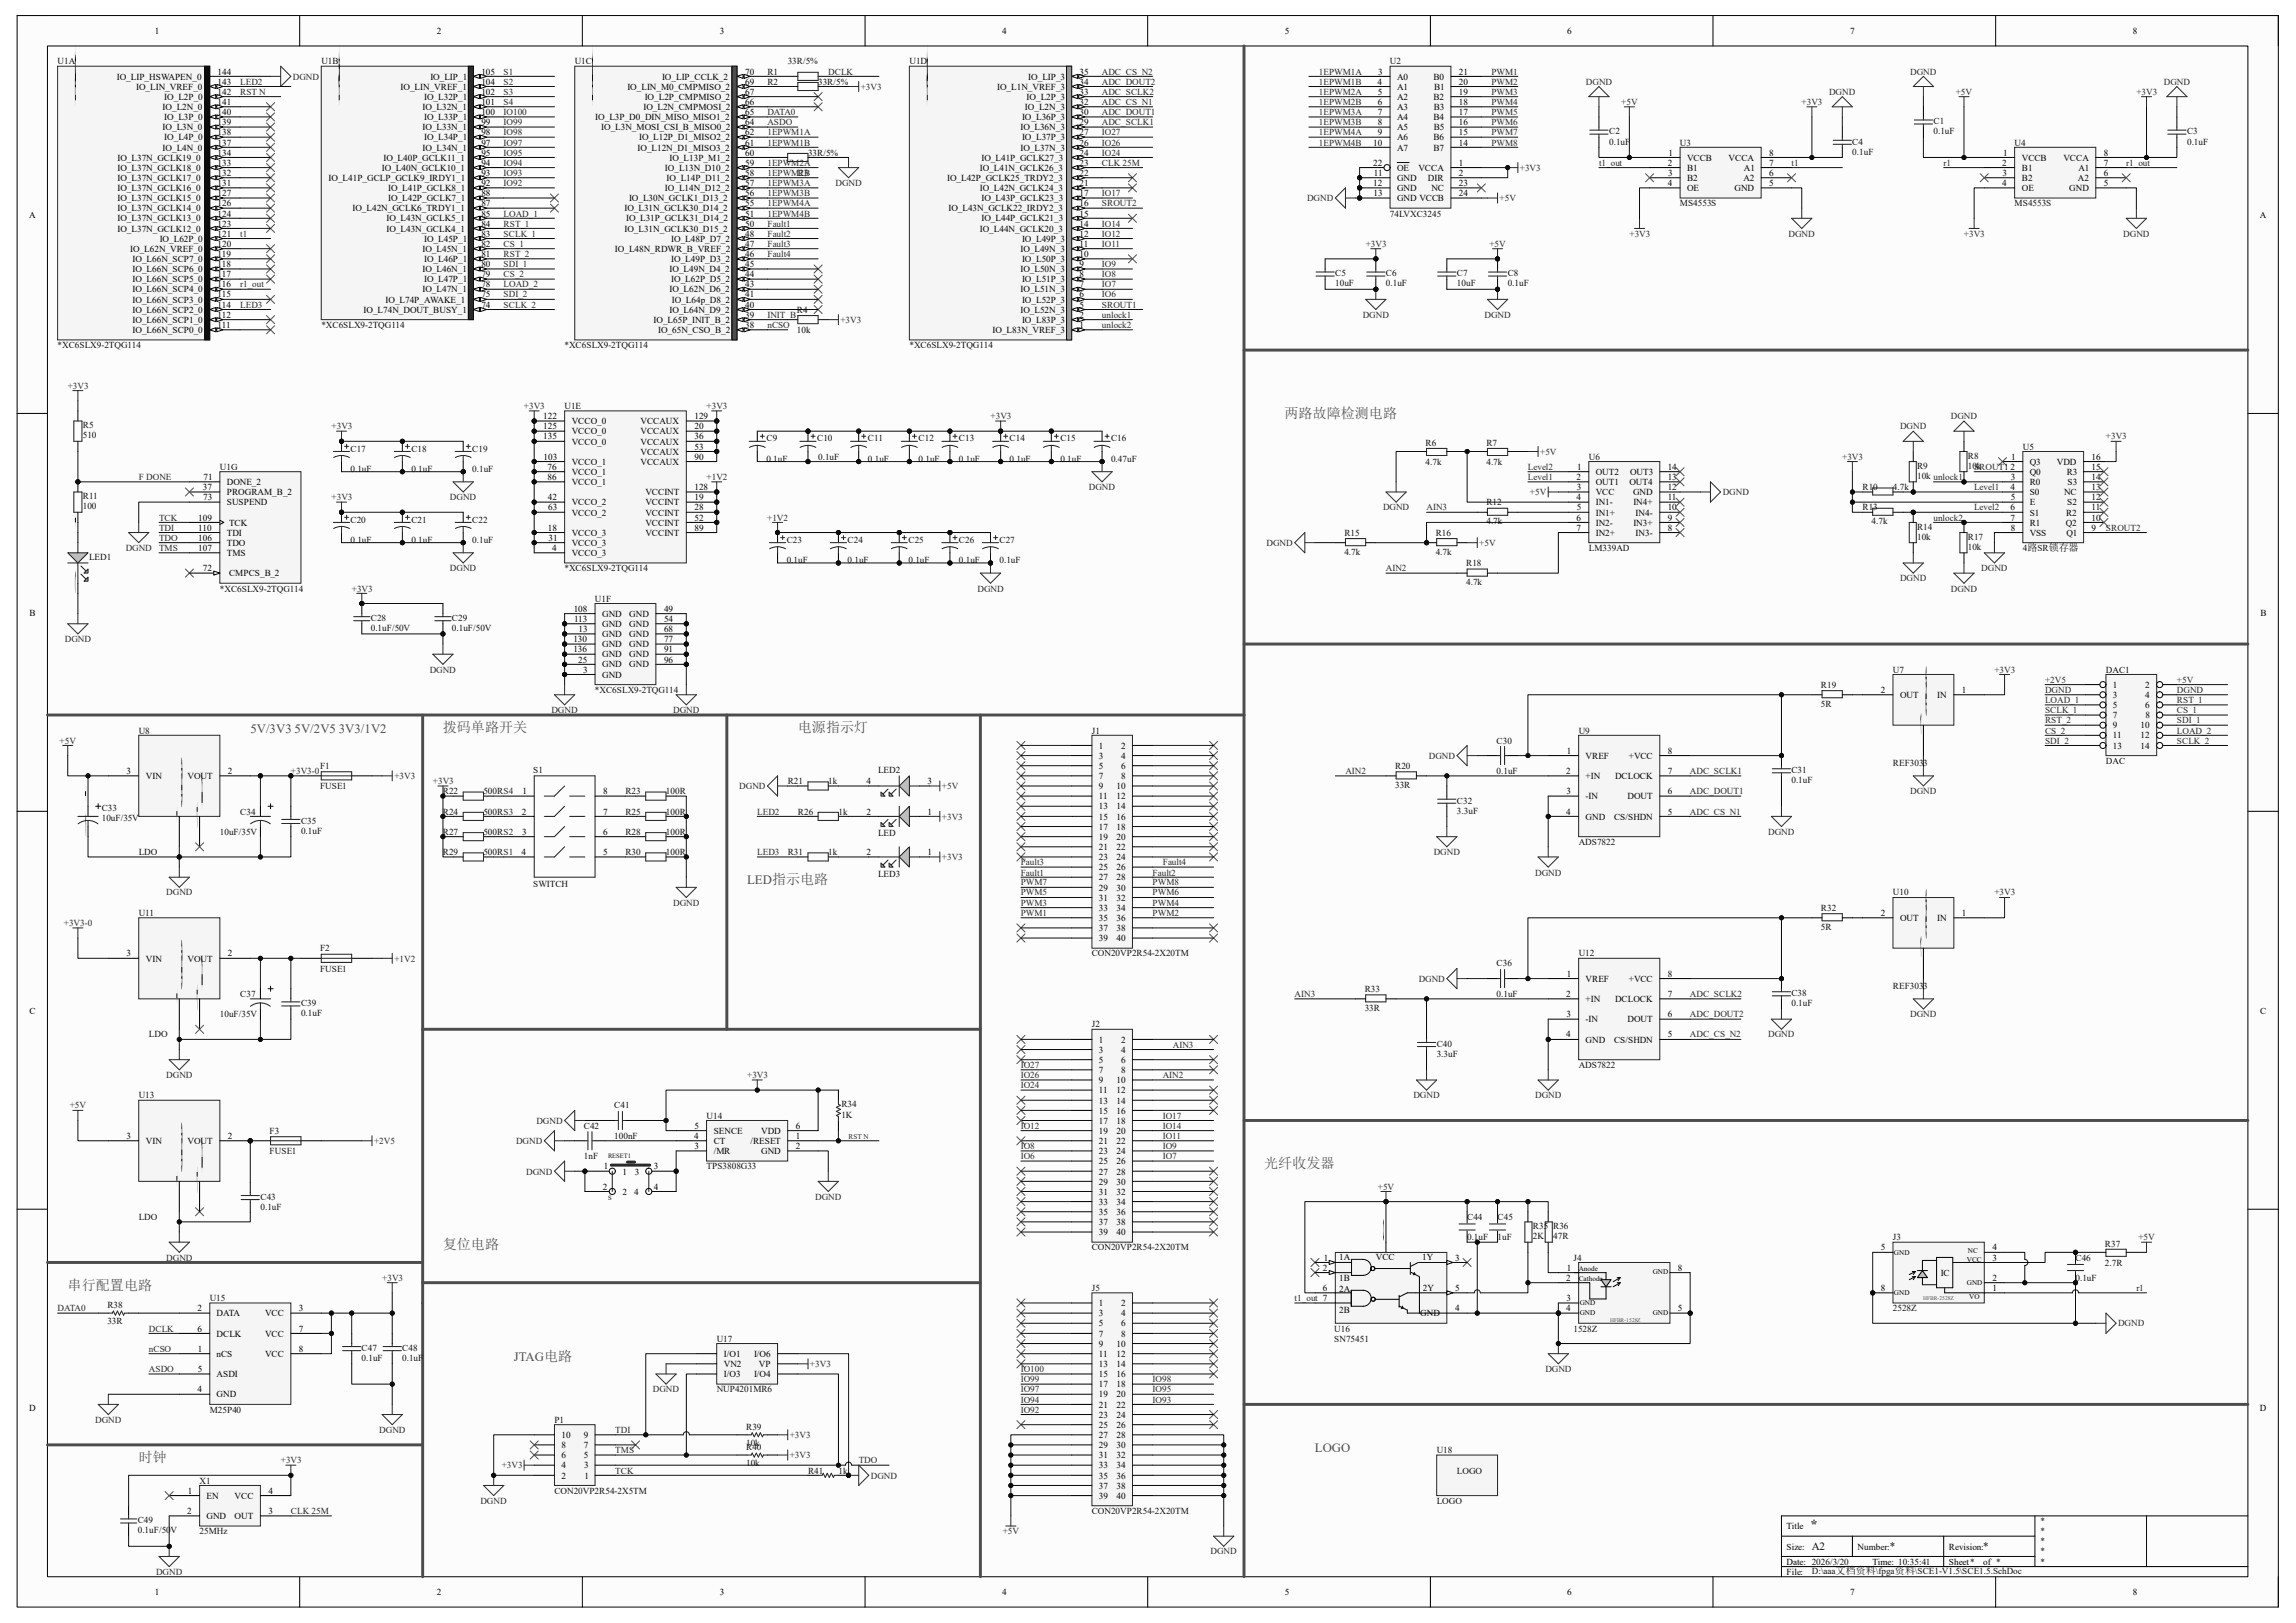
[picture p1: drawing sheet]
<svg xmlns="http://www.w3.org/2000/svg" width="297mm" height="210mm" viewBox="0 0 297 210" stroke-linecap="round" stroke-linejoin="round" font-family="sans-serif">
<defs><g id="words">
<g font-size="1.8" fill="#4c4c4c">
<text x="166.2" y="54.1">两路故障检测电路</text>
<text x="57.3" y="94.7">拨码单路开关</text>
<text x="103.2" y="94.7">电源指示灯</text>
<text x="163.5" y="151.1">光纤收发器</text>
<text x="57.3" y="161.6">复位电路</text>
<text x="8.8" y="166.9">串行配置电路</text>
<text x="17.9" y="189.2">时钟</text>
</g>
<text font-size="1.8" fill="#262626" x="234.1" y="197.9">*</text>
<g font-size="1.7" fill="#4c4c4c">
<text x="32.4" y="94.8">5V/3V3</text>
<text x="38.1" y="94.8">5V/2V5</text>
<text x="43.8" y="94.8">3V3/1V2</text>
<text x="96.6" y="114.4">LED指示电路</text>
<text x="66.5" y="176.1">JTAG电路</text>
<text x="170.1" y="187.9">LOGO</text>
</g>
<g font-size="1.4" fill="#0e0e0e">
<text x="234.4" y="200.6">A2</text>
<text x="244.5" y="200.6">*</text>
<text x="256.5" y="200.6">*</text>
</g>
<g font-size="1.2">
<text x="20" y="4.4">1</text>
<text x="56.5" y="4.4">2</text>
<text x="93.1" y="4.4">3</text>
<text x="129.6" y="4.4">4</text>
<text x="166.2" y="4.4">5</text>
<text x="202.7" y="4.4">6</text>
<text x="239.3" y="4.4">7</text>
<text x="275.9" y="4.4">8</text>
<text x="15.1" y="10.3">IO_LIP_HSWAPEN_0</text>
<text x="17.6" y="11.6">IO_LIN_VREF_0</text>
<text x="28.2" y="11">143</text>
<text x="28.2" y="9.7">144</text>
<text x="51.8" y="11.6">IO_LIN_VREF_1</text>
<text x="55.7" y="10.3">IO_LIP_1</text>
<text x="62.3" y="11">104</text>
<text x="62.3" y="9.7">105</text>
<text x="81.2" y="11.6">IO_LIN_M0_CMPMISO_2</text>
<text x="85.6" y="10.3">IO_LIP_CCLK_2</text>
<text x="96.4" y="11">69</text>
<text x="96.4" y="9.7">70</text>
<text x="129" y="11.6">IO_L1N_VREF_3</text>
<text x="133" y="10.3">IO_LIP_3</text>
<text x="139.7" y="11">34</text>
<text x="139.7" y="9.7">35</text>
<text x="178.2" y="11">4</text>
<text x="178.3" y="9.7">3</text>
<text x="180.7" y="10.3">A0</text>
<text x="180.7" y="11.6">A1</text>
<text x="185.4" y="10.3">B0</text>
<text x="185.5" y="11.6">B1</text>
<text x="188.7" y="9.7">21</text>
<text x="188.7" y="11">20</text>
<text x="21" y="16.8">IO_L3N_0</text>
<text x="21" y="14.2">IO_L2N_0</text>
<text x="21.3" y="15.5">IO_L3P_0</text>
<text x="21.3" y="12.9">IO_L2P_0</text>
<text x="28.2" y="17.5">138</text>
<text x="28.2" y="16.2">139</text>
<text x="28.2" y="14.9">140</text>
<text x="28.2" y="13.6">141</text>
<text x="28.2" y="12.3">142</text>
<text x="54.7" y="16.8">IO_L33N_1</text>
<text x="54.7" y="14.2">IO_L32N_1</text>
<text x="54.9" y="15.5">IO_L33P_1</text>
<text x="54.9" y="12.9">IO_L32P_1</text>
<text x="62.3" y="17.5">98</text>
<text x="62.3" y="16.2">99</text>
<text x="62.3" y="14.9">100</text>
<text x="62.3" y="13.6">101</text>
<text x="62.3" y="12.3">102</text>
<text x="77" y="15.5">IO_L3P_D0_DIN_MISO_MISO1_2</text>
<text x="77.8" y="16.8">IO_L3N_MOSI_CSI_B_MISO0_2</text>
<text x="83.2" y="14.2">IO_L2N_CMPMOSI_2</text>
<text x="83.4" y="12.9">IO_L2P_CMPMISO_2</text>
<text x="96.4" y="17.5">62</text>
<text x="96.4" y="16.2">64</text>
<text x="96.4" y="14.9">65</text>
<text x="96.4" y="13.6">66</text>
<text x="96.4" y="12.3">67</text>
<text x="132" y="16.8">IO_L36N_3</text>
<text x="132.2" y="15.5">IO_L36P_3</text>
<text x="132.6" y="14.2">IO_L2N_3</text>
<text x="132.8" y="12.9">IO_L2P_3</text>
<text x="139.7" y="17.5">27</text>
<text x="139.7" y="16.2">29</text>
<text x="139.7" y="14.9">30</text>
<text x="139.7" y="13.6">32</text>
<text x="139.7" y="12.3">33</text>
<text x="178.2" y="12.3">5</text>
<text x="178.2" y="13.6">6</text>
<text x="178.2" y="14.9">7</text>
<text x="178.2" y="16.2">8</text>
<text x="178.2" y="17.5">9</text>
<text x="180.7" y="12.9">A2</text>
<text x="180.7" y="14.2">A3</text>
<text x="180.7" y="15.5">A4</text>
<text x="180.7" y="16.8">A5</text>
<text x="185.4" y="12.9">B2</text>
<text x="185.4" y="15.5">B4</text>
<text x="185.5" y="14.2">B3</text>
<text x="185.5" y="16.8">B5</text>
<text x="188.7" y="12.3">19</text>
<text x="188.7" y="13.6">18</text>
<text x="188.7" y="14.9">17</text>
<text x="188.7" y="16.2">16</text>
<text x="188.7" y="17.5">15</text>
<text x="15.2" y="23.4">IO_L37N_GCLK17_0</text>
<text x="15.2" y="22.1">IO_L37N_GCLK18_0</text>
<text x="15.2" y="20.8">IO_L37N_GCLK19_0</text>
<text x="21" y="19.5">IO_L4N_0</text>
<text x="21.3" y="18.2">IO_L4P_0</text>
<text x="28.2" y="22.8">132</text>
<text x="28.2" y="21.5">133</text>
<text x="28.2" y="20.2">134</text>
<text x="28.2" y="18.8">137</text>
<text x="42.5" y="23.4">IO_L41P_GCLP_GCLK9_IRDY1_1</text>
<text x="49.4" y="22.1">IO_L40N_GCLK10_1</text>
<text x="49.6" y="20.8">IO_L40P_GCLK11_1</text>
<text x="54.7" y="19.5">IO_L34N_1</text>
<text x="54.9" y="18.2">IO_L34P_1</text>
<text x="62.3" y="22.8">93</text>
<text x="62.3" y="21.5">94</text>
<text x="62.3" y="20.2">95</text>
<text x="62.3" y="18.8">97</text>
<text x="82.5" y="19.5">IO_L12N_D1_MISO3_2</text>
<text x="82.7" y="18.2">IO_L12P_D1_MISO2_2</text>
<text x="86" y="22.1">IO_L13N_D10_2</text>
<text x="86.2" y="23.4">IO_L14P_D11_2</text>
<text x="86.6" y="20.8">IO_L13P_M1_2</text>
<text x="96.4" y="22.8">58</text>
<text x="96.4" y="21.5">59</text>
<text x="96.4" y="20.2">60</text>
<text x="96.4" y="18.8">61</text>
<text x="122.5" y="23.4">IO_L42P_GCLK25_TRDY2_3</text>
<text x="126.7" y="22.1">IO_L41N_GCLK26_3</text>
<text x="127" y="20.8">IO_L41P_GCLK27_3</text>
<text x="132" y="19.5">IO_L37N_3</text>
<text x="132.2" y="18.2">IO_L37P_3</text>
<text x="139.7" y="22.8">22</text>
<text x="139.7" y="21.5">23</text>
<text x="139.7" y="20.2">24</text>
<text x="139.7" y="18.8">26</text>
<text x="177.6" y="21.5">22</text>
<text x="177.6" y="18.8">10</text>
<text x="177.7" y="22.8">11</text>
<text x="180.7" y="22.1">OE</text>
<text x="180.7" y="23.4">GND</text>
<text x="180.7" y="18.2">A6</text>
<text x="180.7" y="19.5">A7</text>
<text x="183.5" y="22.1">VCCA</text>
<text x="184.7" y="23.4">DIR</text>
<text x="185.4" y="18.2">B6</text>
<text x="185.4" y="19.5">B7</text>
<text x="188.7" y="22.8">2</text>
<text x="188.7" y="21.5">1</text>
<text x="188.7" y="18.8">14</text>
<text x="215.7" y="21.5">2</text>
<text x="215.8" y="22.8">3</text>
<text x="215.8" y="20.2">1</text>
<text x="218.2" y="20.8">VCCB</text>
<text x="218.2" y="22.1">B1</text>
<text x="218.2" y="23.4">B2</text>
<text x="223.6" y="20.8">VCCA</text>
<text x="225.5" y="23.4">A2</text>
<text x="225.6" y="22.1">A1</text>
<text x="228.9" y="20.2">8</text>
<text x="228.9" y="21.5">7</text>
<text x="228.9" y="22.8">6</text>
<text x="259" y="21.5">2</text>
<text x="259" y="22.8">3</text>
<text x="259.1" y="20.2">1</text>
<text x="261.5" y="20.8">VCCB</text>
<text x="261.5" y="22.1">B1</text>
<text x="261.5" y="23.4">B2</text>
<text x="266.9" y="20.8">VCCA</text>
<text x="268.8" y="23.4">A2</text>
<text x="268.9" y="22.1">A1</text>
<text x="272.2" y="20.2">8</text>
<text x="272.2" y="21.5">7</text>
<text x="272.2" y="22.8">6</text>
<text x="3.8" y="28.2">A</text>
<text x="15.2" y="30">IO_L37N_GCLK12_0</text>
<text x="15.2" y="28.7">IO_L37N_GCLK13_0</text>
<text x="15.2" y="27.3">IO_L37N_GCLK14_0</text>
<text x="15.2" y="26">IO_L37N_GCLK15_0</text>
<text x="15.2" y="24.7">IO_L37N_GCLK16_0</text>
<text x="28.2" y="29.3">123</text>
<text x="28.2" y="28">124</text>
<text x="28.2" y="26.7">126</text>
<text x="28.2" y="25.4">127</text>
<text x="28.2" y="24.1">131</text>
<text x="45.6" y="27.3">IO_L42N_GCLK6_TRDY1_1</text>
<text x="50" y="30">IO_L43N_GCLK4_1</text>
<text x="50" y="28.7">IO_L43N_GCLK5_1</text>
<text x="50.2" y="26">IO_L42P_GCLK7_1</text>
<text x="50.2" y="24.7">IO_L41P_GCLK8_1</text>
<text x="62.3" y="29.3">84</text>
<text x="62.3" y="28">85</text>
<text x="62.3" y="26.7">87</text>
<text x="62.3" y="25.4">88</text>
<text x="62.3" y="24.1">92</text>
<text x="80.8" y="30">IO_L31N_GCLK30_D15_2</text>
<text x="80.8" y="27.3">IO_L31N_GCLK30_D14_2</text>
<text x="81" y="28.7">IO_L31P_GCLK31_D14_2</text>
<text x="81.4" y="26">IO_L30N_GCLK1_D13_2</text>
<text x="86" y="24.7">IO_L14N_D12_2</text>
<text x="96.4" y="29.3">50</text>
<text x="96.4" y="28">51</text>
<text x="96.4" y="26.7">55</text>
<text x="96.4" y="25.4">56</text>
<text x="96.4" y="24.1">57</text>
<text x="122.7" y="27.3">IO_L43N_GCLK22_IRDY2_3</text>
<text x="126.7" y="30">IO_L44N_GCLK20_3</text>
<text x="126.7" y="24.7">IO_L42N_GCLK24_3</text>
<text x="127" y="28.7">IO_L44P_GCLK21_3</text>
<text x="127" y="26">IO_L43P_GCLK23_3</text>
<text x="139.7" y="29.3">14</text>
<text x="139.7" y="28">15</text>
<text x="139.7" y="26.7">16</text>
<text x="139.7" y="25.4">17</text>
<text x="139.7" y="24.1">21</text>
<text x="177.6" y="24.1">12</text>
<text x="177.7" y="25.4">13</text>
<text x="180.7" y="24.7">GND</text>
<text x="180.7" y="26">GND VCCB</text>
<text x="185.2" y="24.7">NC</text>
<text x="188.7" y="24.1">23</text>
<text x="188.7" y="25.4">24</text>
<text x="215.7" y="24.1">4</text>
<text x="218.2" y="24.7">OE</text>
<text x="224.4" y="24.7">GND</text>
<text x="228.9" y="24.1">5</text>
<text x="259" y="24.1">4</text>
<text x="261.5" y="24.7">OE</text>
<text x="267.7" y="24.7">GND</text>
<text x="272.2" y="24.1">5</text>
<text x="292.3" y="28.2">A</text>
<text x="16.8" y="32.6">IO_L62N_VREF_0</text>
<text x="17.1" y="35.2">IO_L66N_SCP6_0</text>
<text x="17.1" y="33.9">IO_L66N_SCP7_0</text>
<text x="20.7" y="31.3">IO_L62P_0</text>
<text x="28.2" y="35.9">117</text>
<text x="28.2" y="34.5">118</text>
<text x="28.2" y="33.2">119</text>
<text x="28.2" y="31.9">120</text>
<text x="28.2" y="30.6">121</text>
<text x="54.7" y="35.2">IO_L46N_1</text>
<text x="54.7" y="32.6">IO_L45N_1</text>
<text x="54.9" y="33.9">IO_L46P_1</text>
<text x="54.9" y="31.3">IO_L45P_1</text>
<text x="62.3" y="35.9">79</text>
<text x="62.3" y="34.5">80</text>
<text x="62.3" y="33.2">81</text>
<text x="62.3" y="31.9">82</text>
<text x="62.3" y="30.6">83</text>
<text x="79.5" y="32.6">IO_L48N_RDWR_B_VREF_2</text>
<text x="86.6" y="35.2">IO_L49N_D4_2</text>
<text x="86.8" y="33.9">IO_L49P_D3_2</text>
<text x="86.8" y="31.3">IO_L48P_D7_2</text>
<text x="96.4" y="35.9">44</text>
<text x="96.4" y="34.5">45</text>
<text x="96.4" y="33.2">46</text>
<text x="96.4" y="31.9">47</text>
<text x="96.4" y="30.6">48</text>
<text x="132" y="35.2">IO_L50N_3</text>
<text x="132" y="32.6">IO_L49N_3</text>
<text x="132.2" y="33.9">IO_L50P_3</text>
<text x="132.2" y="31.3">IO_L49P_3</text>
<text x="139.7" y="35.9">8</text>
<text x="139.7" y="34.5">9</text>
<text x="139.7" y="33.2">10</text>
<text x="139.7" y="31.9">11</text>
<text x="139.7" y="30.6">12</text>
<text x="17.1" y="41.8">IO_L66N_SCP1_0</text>
<text x="17.1" y="40.5">IO_L66N_SCP2_0</text>
<text x="17.1" y="39.2">IO_L66N_SCP3_0</text>
<text x="17.1" y="37.8">IO_L66N_SCP4_0</text>
<text x="17.1" y="36.5">IO_L66N_SCP5_0</text>
<text x="28.2" y="41.1">112</text>
<text x="28.2" y="39.8">114</text>
<text x="28.2" y="38.5">115</text>
<text x="28.2" y="37.2">116</text>
<text x="47" y="40.5">IO_L74N_DOUT_BUSY_1</text>
<text x="49.9" y="39.2">IO_L74P_AWAKE_1</text>
<text x="54.7" y="37.8">IO_L47N_1</text>
<text x="54.9" y="36.5">IO_L47P_1</text>
<text x="62.3" y="39.8">74</text>
<text x="62.3" y="38.5">75</text>
<text x="62.3" y="37.2">78</text>
<text x="84.5" y="41.8">IO_L65P_INIT_B_2</text>
<text x="86.6" y="40.5">IO_L64N_D9_2</text>
<text x="86.6" y="37.8">IO_L62N_D6_2</text>
<text x="86.8" y="36.5">IO_L62P_D5_2</text>
<text x="86.9" y="39.2">IO_L64p_D8_2</text>
<text x="96.4" y="41.1">39</text>
<text x="96.4" y="39.8">40</text>
<text x="96.4" y="38.5">41</text>
<text x="96.4" y="37.2">43</text>
<text x="132" y="40.5">IO_L52N_3</text>
<text x="132" y="37.8">IO_L51N_3</text>
<text x="132.2" y="41.8">IO_L83P_3</text>
<text x="132.2" y="39.2">IO_L52P_3</text>
<text x="132.2" y="36.5">IO_L51P_3</text>
<text x="139.7" y="41.1">2</text>
<text x="139.7" y="39.8">5</text>
<text x="139.7" y="38.5">6</text>
<text x="139.7" y="37.2">7</text>
<text x="17.1" y="43.1">IO_L66N_SCP0_0</text>
<text x="28.2" y="42.4">111</text>
<text x="85.1" y="43.1">IO_65N_CSO_B_2</text>
<text x="96.4" y="42.4">38</text>
<text x="128.4" y="43.1">IO_L83N_VREF_3</text>
<text x="139.7" y="42.4">1</text>
<text x="70.3" y="56.9">135</text>
<text x="70.3" y="55.5">125</text>
<text x="70.3" y="54.2">122</text>
<text x="70.3" y="59.5">103</text>
<text x="74" y="57.5">VCCO_0</text>
<text x="74" y="56.2">VCCO_0</text>
<text x="74" y="54.9">VCCO_0</text>
<text x="82.8" y="58.8">VCCAUX</text>
<text x="82.8" y="57.5">VCCAUX</text>
<text x="82.8" y="56.2">VCCAUX</text>
<text x="82.8" y="54.9">VCCAUX</text>
<text x="89.8" y="59.5">90</text>
<text x="89.8" y="58.2">53</text>
<text x="89.8" y="56.9">36</text>
<text x="89.8" y="55.5">20</text>
<text x="89.8" y="54.2">129</text>
<text x="260.1" y="59.5">1</text>
<text x="270.6" y="59.5">16</text>
<text x="26.2" y="63.4">37</text>
<text x="26.3" y="64.7">73</text>
<text x="26.3" y="62.1">71</text>
<text x="29.3" y="65.4">SUSPEND</text>
<text x="29.3" y="64.1">PROGRAM_B_2</text>
<text x="29.3" y="62.8">DONE_2</text>
<text x="70.8" y="62.1">86</text>
<text x="70.8" y="60.8">76</text>
<text x="70.9" y="64.7">42</text>
<text x="74" y="65.4">VCCO_2</text>
<text x="74" y="62.8">VCCO_1</text>
<text x="74" y="61.5">VCCO_1</text>
<text x="74" y="60.2">VCCO_1</text>
<text x="82.8" y="60.2">VCCAUX</text>
<text x="83.5" y="65.4">VCCINT</text>
<text x="83.5" y="64.1">VCCINT</text>
<text x="89.8" y="64.7">19</text>
<text x="89.8" y="63.4">128</text>
<text x="203.9" y="62.1">2</text>
<text x="203.9" y="64.7">4</text>
<text x="204" y="63.4">3</text>
<text x="204" y="60.8">1</text>
<text x="206.4" y="61.5">OUT2</text>
<text x="206.4" y="62.8">OUT1</text>
<text x="206.4" y="64.1">VCC</text>
<text x="206.4" y="65.4">IN1-</text>
<text x="210.8" y="62.8">OUT4</text>
<text x="210.9" y="61.5">OUT3</text>
<text x="211.2" y="64.1">GND</text>
<text x="211.3" y="65.4">IN4+</text>
<text x="215.7" y="60.8">14</text>
<text x="215.7" y="62.1">13</text>
<text x="215.7" y="63.4">12</text>
<text x="215.7" y="64.7">11</text>
<text x="260.1" y="60.8">2</text>
<text x="260.1" y="63.4">4</text>
<text x="260.1" y="62.1">3</text>
<text x="260.1" y="64.7">5</text>
<text x="262.6" y="61.5">Q0</text>
<text x="262.6" y="62.8">R0</text>
<text x="262.6" y="64.1">S0</text>
<text x="262.6" y="65.4">E</text>
<text x="262.6" y="60.2">Q3</text>
<text x="266.1" y="60.2">VDD</text>
<text x="267" y="64.1">NC</text>
<text x="267.3" y="61.5">R3</text>
<text x="267.4" y="65.4">S2</text>
<text x="267.5" y="62.8">S3</text>
<text x="270.6" y="60.8">15</text>
<text x="270.6" y="62.1">14</text>
<text x="270.6" y="63.4">13</text>
<text x="270.6" y="64.7">12</text>
<text x="25.7" y="71.3">107</text>
<text x="25.7" y="70">106</text>
<text x="25.7" y="68.7">110</text>
<text x="25.7" y="67.4">109</text>
<text x="29.3" y="72">TMS</text>
<text x="29.3" y="70.7">TDO</text>
<text x="29.3" y="69.3">TDI</text>
<text x="29.6" y="68">TCK</text>
<text x="70.9" y="68.7">18</text>
<text x="70.9" y="66">63</text>
<text x="71" y="70">31</text>
<text x="71.4" y="71.3">4</text>
<text x="74" y="72">VCCO_3</text>
<text x="74" y="70.7">VCCO_3</text>
<text x="74" y="69.3">VCCO_3</text>
<text x="74" y="66.7">VCCO_2</text>
<text x="83.5" y="69.3">VCCINT</text>
<text x="83.5" y="68">VCCINT</text>
<text x="83.5" y="66.7">VCCINT</text>
<text x="89.8" y="68.7">89</text>
<text x="89.8" y="67.4">52</text>
<text x="89.8" y="66">28</text>
<text x="203.9" y="67.4">6</text>
<text x="203.9" y="68.7">7</text>
<text x="204" y="66">5</text>
<text x="206.4" y="66.7">IN1+</text>
<text x="206.4" y="68">IN2-</text>
<text x="206.4" y="69.3">IN2+</text>
<text x="211.3" y="68">IN3+</text>
<text x="211.6" y="66.7">IN4-</text>
<text x="211.6" y="69.3">IN3-</text>
<text x="215.7" y="66">10</text>
<text x="215.7" y="67.4">9</text>
<text x="215.7" y="68.7">8</text>
<text x="260.1" y="66">6</text>
<text x="260.1" y="67.4">7</text>
<text x="260.1" y="68.7">8</text>
<text x="262.6" y="66.7">S1</text>
<text x="262.6" y="68">R1</text>
<text x="262.6" y="69.3">VSS</text>
<text x="267.2" y="68">Q2</text>
<text x="267.3" y="66.7">R2</text>
<text x="267.3" y="69.3">Q1</text>
<text x="270.6" y="66">11</text>
<text x="270.6" y="67.4">10</text>
<text x="270.6" y="68.7">9</text>
<text x="26.2" y="73.9">72</text>
<text x="29.6" y="74.5">CMPCS_B_2</text>
<text x="3.8" y="79.7">B</text>
<text x="74.2" y="83.1">130</text>
<text x="74.2" y="79.2">108</text>
<text x="74.3" y="80.5">113</text>
<text x="74.8" y="81.8">13</text>
<text x="77.9" y="83.7">GND</text>
<text x="77.9" y="82.4">GND</text>
<text x="77.9" y="81.1">GND</text>
<text x="77.9" y="79.8">GND</text>
<text x="81.4" y="83.7">GND</text>
<text x="81.4" y="82.4">GND</text>
<text x="81.4" y="81.1">GND</text>
<text x="81.4" y="79.8">GND</text>
<text x="85.9" y="83.1">77</text>
<text x="85.9" y="81.8">68</text>
<text x="85.9" y="80.5">54</text>
<text x="85.9" y="79.2">49</text>
<text x="292.4" y="79.7">B</text>
<text x="74.2" y="84.4">136</text>
<text x="74.8" y="85.7">25</text>
<text x="75.4" y="87">3</text>
<text x="77.9" y="87.7">GND</text>
<text x="77.9" y="86.4">GND</text>
<text x="77.9" y="85">GND</text>
<text x="81.4" y="86.4">GND</text>
<text x="81.4" y="85">GND</text>
<text x="85.9" y="85.7">96</text>
<text x="85.9" y="84.4">91</text>
<text x="243.3" y="89.7">2</text>
<text x="253.8" y="89.7">1</text>
<text x="273.3" y="89">1</text>
<text x="277.5" y="89">2</text>
<text x="245.8" y="90.3">OUT</text>
<text x="250.6" y="90.3">IN</text>
<text x="273.3" y="90.3">3</text>
<text x="273.3" y="91.6">5</text>
<text x="273.3" y="92.9">7</text>
<text x="273.3" y="94.2">9</text>
<text x="273.3" y="95.5">11</text>
<text x="276.9" y="94.2">10</text>
<text x="276.9" y="95.5">12</text>
<text x="277.5" y="90.3">4</text>
<text x="277.5" y="91.6">6</text>
<text x="277.5" y="92.9">8</text>
<text x="16.4" y="100.2">3</text>
<text x="18.9" y="100.8">VIN</text>
<text x="24.3" y="100.8">VOUT</text>
<text x="29.5" y="100.2">2</text>
<text x="112.1" y="101.5">4</text>
<text x="120" y="101.5">3</text>
<text x="142.2" y="96.9">1</text>
<text x="142.2" y="98.2">3</text>
<text x="142.2" y="99.5">5</text>
<text x="142.2" y="100.8">7</text>
<text x="145" y="98.2">4</text>
<text x="145" y="99.5">6</text>
<text x="145" y="100.8">8</text>
<text x="145" y="96.9">2</text>
<text x="202.6" y="100.2">2</text>
<text x="202.7" y="97.5">1</text>
<text x="205.1" y="98.2">VREF</text>
<text x="205.1" y="100.8">+IN</text>
<text x="208.9" y="100.8">DCLOCK</text>
<text x="210.7" y="98.2">+VCC</text>
<text x="215.7" y="97.5">8</text>
<text x="215.7" y="100.2">7</text>
<text x="273.3" y="96.9">13</text>
<text x="276.9" y="96.9">14</text>
<text x="67.5" y="105.4">2</text>
<text x="67.6" y="102.8">1</text>
<text x="78" y="102.8">8</text>
<text x="78" y="105.4">7</text>
<text x="112.1" y="105.4">2</text>
<text x="120" y="105.4">1</text>
<text x="142.2" y="102.1">9</text>
<text x="142.2" y="103.4">11</text>
<text x="142.2" y="104.7">13</text>
<text x="142.2" y="106">15</text>
<text x="142.2" y="107.4">17</text>
<text x="144.4" y="107.4">18</text>
<text x="144.4" y="106">16</text>
<text x="144.4" y="104.7">14</text>
<text x="144.4" y="103.4">12</text>
<text x="144.4" y="102.1">10</text>
<text x="202.6" y="105.4">4</text>
<text x="202.6" y="102.8">3</text>
<text x="205.1" y="103.4">-IN</text>
<text x="205.1" y="106">GND</text>
<text x="208.8" y="106">CS/SHDN</text>
<text x="210.5" y="103.4">DOUT</text>
<text x="215.7" y="102.8">6</text>
<text x="215.7" y="105.4">5</text>
<text x="67.5" y="110.7">4</text>
<text x="67.6" y="108">3</text>
<text x="78" y="108">6</text>
<text x="78" y="110.7">5</text>
<text x="112.1" y="110.7">2</text>
<text x="120" y="110.7">1</text>
<text x="142.2" y="108.7">19</text>
<text x="142.2" y="110">21</text>
<text x="142.2" y="111.3">23</text>
<text x="142.2" y="112.6">25</text>
<text x="142.2" y="113.9">27</text>
<text x="144.4" y="108.7">20</text>
<text x="144.4" y="110">22</text>
<text x="144.4" y="111.3">24</text>
<text x="144.4" y="112.6">26</text>
<text x="144.4" y="113.9">28</text>
<text x="142.2" y="115.2">29</text>
<text x="142.2" y="116.5">31</text>
<text x="142.2" y="117.9">33</text>
<text x="142.2" y="119.2">35</text>
<text x="144.4" y="115.2">30</text>
<text x="144.4" y="116.5">32</text>
<text x="144.4" y="117.9">34</text>
<text x="144.4" y="119.2">36</text>
<text x="243.3" y="118.5">2</text>
<text x="245.8" y="119.2">OUT</text>
<text x="250.6" y="119.2">IN</text>
<text x="253.8" y="118.5">1</text>
<text x="16.4" y="123.7">3</text>
<text x="18.9" y="124.4">VIN</text>
<text x="24.3" y="124.4">VOUT</text>
<text x="29.5" y="123.7">2</text>
<text x="142.2" y="120.5">37</text>
<text x="142.2" y="121.8">39</text>
<text x="144.4" y="120.5">38</text>
<text x="144.4" y="121.8">40</text>
<text x="3.8" y="131.1">C</text>
<text x="202.6" y="129">2</text>
<text x="202.6" y="131.6">3</text>
<text x="202.7" y="126.4">1</text>
<text x="205.1" y="127">VREF</text>
<text x="205.1" y="129.7">+IN</text>
<text x="208.9" y="129.7">DCLOCK</text>
<text x="210.7" y="127">+VCC</text>
<text x="215.7" y="126.4">8</text>
<text x="215.7" y="129">7</text>
<text x="215.7" y="131.6">6</text>
<text x="292.4" y="131.1">C</text>
<text x="142.2" y="134.9">1</text>
<text x="142.2" y="136.2">3</text>
<text x="142.2" y="137.5">5</text>
<text x="145" y="136.2">4</text>
<text x="145" y="137.5">6</text>
<text x="145" y="134.9">2</text>
<text x="202.6" y="134.2">4</text>
<text x="205.1" y="132.3">-IN</text>
<text x="205.1" y="134.9">GND</text>
<text x="208.8" y="134.9">CS/SHDN</text>
<text x="210.5" y="132.3">DOUT</text>
<text x="215.7" y="134.2">5</text>
<text x="142.2" y="138.9">7</text>
<text x="142.2" y="140.2">9</text>
<text x="142.2" y="141.5">11</text>
<text x="142.2" y="142.8">13</text>
<text x="144.4" y="142.8">14</text>
<text x="144.4" y="141.5">12</text>
<text x="144.4" y="140.2">10</text>
<text x="145" y="138.9">8</text>
<text x="16.4" y="147.4">3</text>
<text x="18.9" y="148">VIN</text>
<text x="24.3" y="148">VOUT</text>
<text x="29.5" y="147.4">2</text>
<text x="89.8" y="147.4">4</text>
<text x="89.8" y="146">5</text>
<text x="89.8" y="148.7">3</text>
<text x="92.3" y="146.7">SENCE</text>
<text x="92.3" y="148">CT</text>
<text x="92.3" y="149.4">/MR</text>
<text x="97.1" y="148">/RESET</text>
<text x="98.5" y="146.7">VDD</text>
<text x="98.5" y="149.4">GND</text>
<text x="103" y="146">6</text>
<text x="103" y="147.4">1</text>
<text x="103" y="148.7">2</text>
<text x="142.2" y="146.7">19</text>
<text x="142.2" y="144.1">15</text>
<text x="142.2" y="145.4">17</text>
<text x="142.2" y="148">21</text>
<text x="142.2" y="149.4">23</text>
<text x="144.4" y="146.7">20</text>
<text x="144.4" y="145.4">18</text>
<text x="144.4" y="144.1">16</text>
<text x="144.4" y="148">22</text>
<text x="144.4" y="149.4">24</text>
<text x="78" y="153.9">2</text>
<text x="78.1" y="151.3">1</text>
<text x="80.5" y="152">1</text>
<text x="80.5" y="154.6">2</text>
<text x="82" y="154.6">4</text>
<text x="82.1" y="152">3</text>
<text x="84.6" y="151.3">3</text>
<text x="84.6" y="153.9">4</text>
<text x="142.2" y="150.7">25</text>
<text x="142.2" y="152">27</text>
<text x="142.2" y="153.3">29</text>
<text x="142.2" y="154.6">31</text>
<text x="142.2" y="155.9">33</text>
<text x="144.4" y="150.7">26</text>
<text x="144.4" y="152">28</text>
<text x="144.4" y="153.3">30</text>
<text x="144.4" y="154.6">32</text>
<text x="144.4" y="155.9">34</text>
<text x="142.2" y="157.2">35</text>
<text x="142.2" y="158.5">37</text>
<text x="142.2" y="159.8">39</text>
<text x="144.4" y="157.2">36</text>
<text x="144.4" y="158.5">38</text>
<text x="144.4" y="159.8">40</text>
<text x="243.3" y="161.8">5</text>
<text x="257.7" y="161.8">4</text>
<text x="171.1" y="164.4">2</text>
<text x="171.1" y="167">6</text>
<text x="171.2" y="163.1">1</text>
<text x="173.2" y="165.7">1B</text>
<text x="173.2" y="163">1A</text>
<text x="173.2" y="167.2">2A</text>
<text x="178" y="163">VCC</text>
<text x="184" y="163">1Y</text>
<text x="184.1" y="167">2Y</text>
<text x="188.2" y="163.1">3</text>
<text x="188.2" y="167">5</text>
<text x="202.6" y="165.7">2</text>
<text x="202.7" y="164.4">1</text>
<text x="217" y="164.4">8</text>
<text x="243.3" y="167">8</text>
<text x="251" y="165.1">IC</text>
<text x="257.7" y="167">1</text>
<text x="257.7" y="165.7">2</text>
<text x="257.7" y="163.1">3</text>
<text x="25.5" y="169.7">2</text>
<text x="25.5" y="172.3">6</text>
<text x="28" y="170.3">DATA</text>
<text x="28" y="172.9">DCLK</text>
<text x="34.3" y="170.3">VCC</text>
<text x="34.3" y="172.9">VCC</text>
<text x="38.7" y="169.7">3</text>
<text x="38.7" y="172.3">7</text>
<text x="142.2" y="169">1</text>
<text x="142.2" y="170.3">3</text>
<text x="142.2" y="171.6">5</text>
<text x="142.2" y="172.9">7</text>
<text x="145" y="170.3">4</text>
<text x="145" y="171.6">6</text>
<text x="145" y="172.9">8</text>
<text x="145" y="169">2</text>
<text x="173.2" y="169.8">2B</text>
<text x="183.7" y="170.3">GND</text>
<text x="188.2" y="169.7">4</text>
<text x="202.6" y="169.7">4</text>
<text x="202.6" y="168.4">3</text>
<text x="217" y="169.7">5</text>
<text x="25.6" y="177.5">5</text>
<text x="25.6" y="174.9">1</text>
<text x="28" y="175.6">nCS</text>
<text x="28" y="178.2">ASDI</text>
<text x="34.3" y="175.6">VCC</text>
<text x="38.7" y="174.9">8</text>
<text x="93.6" y="176.9">VN2</text>
<text x="93.6" y="175.6">I/O1</text>
<text x="93.6" y="178.2">I/O3</text>
<text x="97.5" y="178.2">I/O4</text>
<text x="97.5" y="175.6">I/O6</text>
<text x="98.2" y="176.9">VP</text>
<text x="142.2" y="174.2">9</text>
<text x="142.2" y="175.6">11</text>
<text x="142.2" y="176.9">13</text>
<text x="142.2" y="178.2">15</text>
<text x="142.2" y="179.5">17</text>
<text x="144.4" y="179.5">18</text>
<text x="144.4" y="178.2">16</text>
<text x="144.4" y="176.9">14</text>
<text x="144.4" y="175.6">12</text>
<text x="144.4" y="174.2">10</text>
<text x="3.8" y="182.6">D</text>
<text x="25.5" y="180.2">4</text>
<text x="28" y="180.8">GND</text>
<text x="142.2" y="180.8">19</text>
<text x="142.2" y="182.1">21</text>
<text x="142.2" y="183.4">23</text>
<text x="142.2" y="184.7">25</text>
<text x="144.4" y="180.8">20</text>
<text x="144.4" y="182.1">22</text>
<text x="144.4" y="183.4">24</text>
<text x="144.4" y="184.7">26</text>
<text x="292.3" y="182.6">D</text>
<text x="72.6" y="186.1">10</text>
<text x="72.6" y="187.4">8</text>
<text x="72.6" y="188.7">6</text>
<text x="72.6" y="190">4</text>
<text x="72.6" y="191.3">2</text>
<text x="75.5" y="186.1">9</text>
<text x="75.5" y="187.4">7</text>
<text x="75.5" y="188.7">5</text>
<text x="75.6" y="190">3</text>
<text x="75.6" y="191.3">1</text>
<text x="142.2" y="186.1">27</text>
<text x="142.2" y="187.4">29</text>
<text x="142.2" y="188.7">31</text>
<text x="142.2" y="190">33</text>
<text x="142.2" y="191.3">35</text>
<text x="144.4" y="186.1">28</text>
<text x="144.4" y="187.4">30</text>
<text x="144.4" y="188.7">32</text>
<text x="144.4" y="190">34</text>
<text x="144.4" y="191.3">36</text>
<text x="24.2" y="195.9">2</text>
<text x="24.3" y="193.3">1</text>
<text x="26.7" y="196.6">GND</text>
<text x="26.7" y="193.9">EN</text>
<text x="30.4" y="193.9">VCC</text>
<text x="30.4" y="196.6">OUT</text>
<text x="34.7" y="193.3">4</text>
<text x="34.7" y="195.9">3</text>
<text x="142.2" y="192.6">37</text>
<text x="142.2" y="193.9">39</text>
<text x="144.4" y="192.6">38</text>
<text x="144.4" y="193.9">40</text>
<text x="231.1" y="197.9">Title</text>
<text x="231.1" y="200.5">Size:</text>
<text x="231.1" y="202.4">Date: 2026/3/20</text>
<text x="231.1" y="203.8">File:</text>
<text x="240.3" y="200.5">Number:</text>
<text x="242.2" y="202.4">Time: 10:35:41</text>
<text x="252.1" y="200.5">Revision:</text>
<text x="252.1" y="202.4">Sheet*</text>
<text x="256.5" y="202.4">of *</text>
<text x="20" y="206.4">1</text>
<text x="56.5" y="206.4">2</text>
<text x="93.1" y="206.4">3</text>
<text x="129.6" y="206.4">4</text>
<text x="166.2" y="206.4">5</text>
<text x="202.7" y="206.4">6</text>
<text x="239.3" y="206.4">7</text>
<text x="275.9" y="206.4">8</text>
</g>
<g font-size="1.2" fill="#0e0e0e">
<text x="7.5" y="8.3">U1A</text>
<text x="41.6" y="8.3">U1B</text>
<text x="74.3" y="8.3">U1C</text>
<text x="99.3" y="9.7">R1</text>
<text x="99.3" y="11">R2</text>
<text x="101.9" y="8.3">33R/5%</text>
<text x="105.8" y="11">33R/5%</text>
<text x="117.6" y="8.3">U1D</text>
<text x="179.8" y="8.3">U2</text>
<text x="208.2" y="17.4">C2</text>
<text x="250.1" y="16.1">C1</text>
<text x="250.1" y="17.4">0.1uF</text>
<text x="282.9" y="17.4">C3</text>
<text x="104.5" y="20.2">33R/5%</text>
<text x="208.2" y="18.7">0.1uF</text>
<text x="217.3" y="18.8">U3</text>
<text x="239.6" y="18.7">C4</text>
<text x="239.6" y="20">0.1uF</text>
<text x="260.6" y="18.8">U4</text>
<text x="282.9" y="18.7">0.1uF</text>
<text x="179.8" y="28">74LVXC3245</text>
<text x="217.3" y="26.7">MS4553S</text>
<text x="260.6" y="26.7">MS4553S</text>
<text x="172.7" y="35.7">C5</text>
<text x="179.3" y="35.7">C6</text>
<text x="188.5" y="35.7">C7</text>
<text x="195" y="35.7">C8</text>
<text x="103.1" y="40.5">R4</text>
<text x="172.7" y="37">10uF</text>
<text x="179.3" y="37">0.1uF</text>
<text x="188.5" y="37">10uF</text>
<text x="195" y="37">0.1uF</text>
<text x="7.5" y="45">*XC6SLX9-2TQG114</text>
<text x="41.6" y="42.4">*XC6SLX9-2TQG114</text>
<text x="73" y="45">*XC6SLX9-2TQG114</text>
<text x="103.1" y="43.1">10k</text>
<text x="117.6" y="45">*XC6SLX9-2TQG114</text>
<text x="73" y="52.9">U1E</text>
<text x="10.7" y="55.4">R5</text>
<text x="10.7" y="56.7">510</text>
<text x="45.3" y="58.4">C17</text>
<text x="53.2" y="58.4">C18</text>
<text x="61.1" y="58.4">C19</text>
<text x="99.1" y="59.7">0.1uF</text>
<text x="99.1" y="57.1">C9</text>
<text x="105.7" y="57.1">C10</text>
<text x="105.8" y="59.5">0.1uF</text>
<text x="112.3" y="59.7">0.1uF</text>
<text x="112.3" y="57.1">C11</text>
<text x="118.8" y="59.7">0.1uF</text>
<text x="118.8" y="57.1">C12</text>
<text x="124" y="59.7">0.1uF</text>
<text x="124" y="57.1">C13</text>
<text x="130.6" y="59.7">0.1uF</text>
<text x="130.6" y="57.1">C14</text>
<text x="137.2" y="59.7">0.1uF</text>
<text x="137.2" y="57.1">C15</text>
<text x="143.7" y="59.7">0.47uF</text>
<text x="143.7" y="57.1">C16</text>
<text x="184.4" y="57.7">R6</text>
<text x="192.3" y="57.7">R7</text>
<text x="205.5" y="59.5">U6</text>
<text x="254.6" y="59.4">R8</text>
<text x="261.7" y="58.2">U5</text>
<text x="10.7" y="64.6">R11</text>
<text x="10.7" y="65.9">100</text>
<text x="28.4" y="60.8">U1G</text>
<text x="45.3" y="61">0.1uF</text>
<text x="53.2" y="61">0.1uF</text>
<text x="61.1" y="61">0.1uF</text>
<text x="184.4" y="60.2">4.7k</text>
<text x="192.3" y="60.2">4.7k</text>
<text x="192.3" y="65.4">R12</text>
<text x="240.9" y="63.4">R10</text>
<text x="244.9" y="63.4">4.7k</text>
<text x="248" y="60.7">R9</text>
<text x="248" y="62">10k unlock1</text>
<text x="254.6" y="60.7">10SkROUT1</text>
<text x="45.3" y="70.2">0.1uF</text>
<text x="45.3" y="67.6">C20</text>
<text x="53.2" y="70.2">0.1uF</text>
<text x="53.2" y="67.6">C21</text>
<text x="61.1" y="70.2">0.1uF</text>
<text x="61.1" y="67.6">C22</text>
<text x="101.8" y="70.2">C23</text>
<text x="109.6" y="70.2">C24</text>
<text x="117.5" y="70.2">C25</text>
<text x="124" y="70.2">C26</text>
<text x="129.3" y="70.2">C27</text>
<text x="173.9" y="69.3">R15</text>
<text x="173.9" y="71.8">4.7k</text>
<text x="185.7" y="69.3">R16</text>
<text x="185.7" y="71.8">4.7k</text>
<text x="192.3" y="67.9">4.7k</text>
<text x="205.5" y="71.3">LM339AD</text>
<text x="240.9" y="66">R13</text>
<text x="242.1" y="67.9">4.7k</text>
<text x="248" y="68.5">R14</text>
<text x="248" y="69.8">10k</text>
<text x="254.6" y="69.8">R17</text>
<text x="254.6" y="71.2">10k</text>
<text x="261.7" y="71.2">4路SR锁存器</text>
<text x="11.5" y="72.5">LED1</text>
<text x="28.4" y="76.5">*XC6SLX9-2TQG114</text>
<text x="73" y="73.9">*XC6SLX9-2TQG114</text>
<text x="77" y="77.9">U1F</text>
<text x="101.8" y="72.9">0.1uF</text>
<text x="109.6" y="72.9">0.1uF</text>
<text x="117.5" y="72.9">0.1uF</text>
<text x="124" y="72.9">0.1uF</text>
<text x="129.3" y="72.9">0.1uF</text>
<text x="189.7" y="73.2">R18</text>
<text x="189.7" y="75.7">4.7k</text>
<text x="48" y="81.7">0.1uF/50V</text>
<text x="48" y="80.3">C28</text>
<text x="58.5" y="81.7">0.1uF/50V</text>
<text x="58.5" y="80.3">C29</text>
<text x="77" y="89.7">*XC6SLX9-2TQG114</text>
<text x="235.5" y="89">R19</text>
<text x="244.9" y="87">U7</text>
<text x="272.4" y="87">DAC1</text>
<text x="17.9" y="94.9">U8</text>
<text x="141.2" y="94.9">J1</text>
<text x="204.2" y="94.9">U9</text>
<text x="235.5" y="91.5">5R</text>
<text x="41.4" y="99.5">F1</text>
<text x="69" y="100">S1</text>
<text x="101.9" y="101.5">R21</text>
<text x="107.1" y="101.5">1k</text>
<text x="113.6" y="100">LED2</text>
<text x="180.5" y="99.5">R20</text>
<text x="180.5" y="102">33R</text>
<text x="193.6" y="96.2">C30</text>
<text x="193.6" y="100.2">0.1uF</text>
<text x="231.7" y="100">C31</text>
<text x="231.7" y="101.3">0.1uF</text>
<text x="244.9" y="99.1">REF3033</text>
<text x="272.4" y="98.8">DAC</text>
<text x="13.2" y="104.9">C33</text>
<text x="13.2" y="106.3">10uF/35V</text>
<text x="31.1" y="105.4">C34</text>
<text x="38.9" y="106.6">C35</text>
<text x="38.9" y="107.9">0.1uF</text>
<text x="41.4" y="102.1">FUSE1</text>
<text x="57.3" y="102.8">R22</text>
<text x="57.3" y="105.4">R24</text>
<text x="62.5" y="102.8">500RS4</text>
<text x="62.5" y="105.4">500RS3</text>
<text x="80.9" y="102.8">R23</text>
<text x="80.9" y="105.4">R25</text>
<text x="86.1" y="102.8">100R</text>
<text x="86.1" y="105.4">100R</text>
<text x="103.2" y="105.4">R26</text>
<text x="108.5" y="105.4">1k</text>
<text x="188.5" y="104">C32</text>
<text x="188.5" y="105.3">3.3uF</text>
<text x="17.9" y="110.7">LDO</text>
<text x="28.4" y="108">10uF/35V</text>
<text x="57.3" y="108">R27</text>
<text x="57.3" y="110.7">R29</text>
<text x="62.5" y="108">500RS2</text>
<text x="62.5" y="110.7">500RS1</text>
<text x="80.9" y="108">R28</text>
<text x="80.9" y="110.7">R30</text>
<text x="86.1" y="108">100R</text>
<text x="86.1" y="110.7">100R</text>
<text x="101.9" y="110.7">R31</text>
<text x="107.1" y="110.7">1k</text>
<text x="113.6" y="113.4">LED3</text>
<text x="113.6" y="108.2">LED</text>
<text x="204.2" y="109.3">ADS7822</text>
<text x="17.9" y="118.5">U11</text>
<text x="69" y="114.7">SWITCH</text>
<text x="235.5" y="117.9">R32</text>
<text x="244.9" y="115.9">U10</text>
<text x="41.4" y="123.1">F2</text>
<text x="41.4" y="125.7">FUSE1</text>
<text x="141.2" y="123.7">CON20VP2R54-2X20TM</text>
<text x="193.6" y="125.1">C36</text>
<text x="204.2" y="123.7">U12</text>
<text x="235.5" y="120.4">5R</text>
<text x="28.4" y="131.6">10uF/35V</text>
<text x="31.1" y="129">C37</text>
<text x="38.9" y="130.2">C39</text>
<text x="38.9" y="131.5">0.1uF</text>
<text x="176.5" y="128.4">R33</text>
<text x="176.5" y="130.9">33R</text>
<text x="193.6" y="129">0.1uF</text>
<text x="231.7" y="128.9">C38</text>
<text x="231.7" y="130.2">0.1uF</text>
<text x="244.9" y="128">REF3033</text>
<text x="19.3" y="134.2">LDO</text>
<text x="141.2" y="132.9">J2</text>
<text x="185.8" y="135.4">C40</text>
<text x="185.8" y="136.7">3.3uF</text>
<text x="17.9" y="142.1">U13</text>
<text x="79.5" y="143.4">C41</text>
<text x="108.8" y="143.3">R34</text>
<text x="204.2" y="138.2">ADS7822</text>
<text x="34.9" y="146.7">F3</text>
<text x="34.9" y="149.4">FUSE1</text>
<text x="75.5" y="146">C42</text>
<text x="75.5" y="150">1nF</text>
<text x="79.5" y="147.4">100nF</text>
<text x="91.4" y="144.7">U14</text>
<text x="108.8" y="144.6">1K</text>
<text x="33.7" y="155.2">C43</text>
<text x="91.4" y="151.3">TPS3808G33</text>
<text x="17.9" y="157.9">LDO</text>
<text x="33.7" y="156.5">0.1uF</text>
<text x="141.2" y="161.8">CON20VP2R54-2X20TM</text>
<text x="189.8" y="157.9">C44</text>
<text x="189.8" y="160.5">0.1uF</text>
<text x="193.7" y="157.9">C45</text>
<text x="193.7" y="160.5">1uF</text>
<text x="198.3" y="159">R35</text>
<text x="198.3" y="160.4">2K</text>
<text x="200.9" y="159">R36</text>
<text x="200.9" y="160.4">47R</text>
<text x="244.9" y="160.5">J3</text>
<text x="272.3" y="161.3">R37</text>
<text x="141.2" y="167">J5</text>
<text x="203.5" y="163.1">J4</text>
<text x="268.5" y="163.1">C46</text>
<text x="268.5" y="165.7">0.1uF</text>
<text x="272.3" y="163.7">2.7R</text>
<text x="13.9" y="169.3">R38</text>
<text x="13.9" y="171.4">33R</text>
<text x="27.1" y="168.4">U15</text>
<text x="92.7" y="173.6">U17</text>
<text x="172.6" y="172.3">U16</text>
<text x="172.6" y="173.6">SN75451</text>
<text x="203.5" y="172.3">1528Z</text>
<text x="244.9" y="169.7">2528Z</text>
<text x="46.8" y="174.8">C47</text>
<text x="46.8" y="176.1">0.1uF</text>
<text x="52" y="174.8">C48</text>
<text x="52" y="176.1">0.1uF</text>
<text x="27.1" y="182.8">M25P40</text>
<text x="71.7" y="184.1">P1</text>
<text x="92.7" y="180.2">NUP4201MR6</text>
<text x="96.5" y="185">R39</text>
<text x="25.8" y="192">X1</text>
<text x="96.5" y="187.6">R40</text>
<text x="96.5" y="189.7">10k</text>
<text x="96.5" y="187.1">10k</text>
<text x="104.5" y="190.7">R41</text>
<text x="108.5" y="190.7">1k</text>
<text x="185.8" y="188">U18</text>
<text x="188.5" y="190.7">LOGO</text>
<text x="17.8" y="197.1">C49</text>
<text x="71.7" y="193.3">CON20VP2R54-2X5TM</text>
<text x="141.2" y="195.9">CON20VP2R54-2X20TM</text>
<text x="185.8" y="194.6">LOGO</text>
<text x="263.9" y="197.2">*</text>
<text x="17.8" y="198.4">0.1uF/50</text>
<text x="22.1" y="198.4">V</text>
<text x="25.8" y="198.5">25MHz</text>
<text x="234.4" y="203.7">D:\aaa文档资料\fpga资料\SCE1-V1.5\SCE1.5.SchDoc</text>
<text x="263.9" y="198.5">*</text>
<text x="263.9" y="199.8">*</text>
<text x="263.9" y="201.1">*</text>
<text x="263.9" y="202.4">*</text>
</g>
<g font-size="1.2" fill="#262626">
<text x="31.1" y="11">LED2</text>
<text x="37.9" y="10.3">DGND</text>
<text x="65.2" y="11">S2</text>
<text x="65.2" y="9.7">S1</text>
<text x="107.1" y="9.7">DCLK</text>
<text x="111.3" y="11.6">+3V3</text>
<text x="142.5" y="9.7">ADC_CS_N2</text>
<text x="142.5" y="11">ADC_DOUT2</text>
<text x="170.6" y="9.7">1EPWM1A</text>
<text x="170.6" y="11">1EPWM1B</text>
<text x="192.9" y="9.7">PWM1</text>
<text x="192.9" y="11">PWM2</text>
<text x="205.1" y="11">DGND</text>
<text x="247.1" y="9.7">DGND</text>
<text x="279.9" y="11">DGND</text>
<text x="31.1" y="12.3">RST N</text>
<text x="65.2" y="12.3">S3</text>
<text x="65.2" y="13.6">S4</text>
<text x="65.2" y="14.9">IO100</text>
<text x="65.2" y="16.2">IO99</text>
<text x="65.2" y="17.5">IO98</text>
<text x="99.3" y="14.9">DATA0</text>
<text x="99.3" y="16.2">ASDO</text>
<text x="99.3" y="17.5">1EPWM1A</text>
<text x="142.5" y="14.9">ADC_DOUT1</text>
<text x="142.5" y="12.3">ADC_SCLK2</text>
<text x="142.5" y="13.6">ADC_CS_N1</text>
<text x="142.5" y="16.2">ADC_SCLK1</text>
<text x="142.5" y="17.5">IO27</text>
<text x="170.6" y="12.3">1EPWM2A</text>
<text x="170.6" y="14.9">1EPWM3A</text>
<text x="170.6" y="17.5">1EPWM4A</text>
<text x="170.6" y="16.2">1EPWM3B</text>
<text x="170.6" y="13.6">1EPWM2B</text>
<text x="192.9" y="12.3">PWM3</text>
<text x="192.9" y="13.6">PWM4</text>
<text x="192.9" y="14.9">PWM5</text>
<text x="192.9" y="16.2">PWM6</text>
<text x="192.9" y="17.5">PWM7</text>
<text x="209.7" y="13.6">+5V</text>
<text x="233" y="13.6">+3V3</text>
<text x="236.6" y="12.3">DGND</text>
<text x="253" y="12.3">+5V</text>
<text x="276.4" y="12.3">+3V3</text>
<text x="65.2" y="18.8">IO97</text>
<text x="65.2" y="20.2">IO95</text>
<text x="65.2" y="21.5">IO94</text>
<text x="65.2" y="22.8">IO93</text>
<text x="99.3" y="18.8">1EPWM1B</text>
<text x="99.3" y="21.5">1EPWM2A</text>
<text x="99.3" y="22.8">1EPWMRB</text>
<text x="103.4" y="22.8">23</text>
<text x="142.5" y="21.5">CLK 25M</text>
<text x="142.5" y="18.8">IO26</text>
<text x="142.5" y="20.2">IO24</text>
<text x="170.6" y="18.8">1EPWM4B</text>
<text x="192.9" y="18.8">PWM8</text>
<text x="196.6" y="22.1">+3V3</text>
<text x="206.8" y="21.5">t1_out</text>
<text x="231.7" y="21.5">t1</text>
<text x="251.4" y="21.5">r1</text>
<text x="275" y="21.5">r1_out</text>
<text x="65.2" y="29.3">RST_1</text>
<text x="65.2" y="28">LOAD_1</text>
<text x="65.2" y="24.1">IO92</text>
<text x="99.3" y="29.3">Fault1</text>
<text x="99.3" y="28">1EPWM4B</text>
<text x="99.3" y="24.1">1EPWM3A</text>
<text x="99.3" y="25.4">1EPWM3B</text>
<text x="99.3" y="26.7">1EPWM4A</text>
<text x="108.1" y="24.1">DGND</text>
<text x="142.5" y="26.7">SROUT2</text>
<text x="142.5" y="29.3">IO14</text>
<text x="142.5" y="25.4">IO17</text>
<text x="169.1" y="26">DGND</text>
<text x="194" y="26">+5V</text>
<text x="31.1" y="30.6">t1</text>
<text x="65.2" y="35.9">CS_2</text>
<text x="65.2" y="34.5">SDI_1</text>
<text x="65.2" y="33.2">RST_2</text>
<text x="65.2" y="31.9">CS_1</text>
<text x="65.2" y="30.6">SCLK_1</text>
<text x="99.3" y="33.2">Fault4</text>
<text x="99.3" y="31.9">Fault3</text>
<text x="99.3" y="30.6">Fault2</text>
<text x="142.5" y="34.5">IO9</text>
<text x="142.5" y="35.9">IO8</text>
<text x="142.5" y="31.9">IO11</text>
<text x="142.5" y="30.6">IO12</text>
<text x="176.7" y="31.9">+3V3</text>
<text x="192.7" y="31.9">+5V</text>
<text x="210.8" y="30.6">+3V3</text>
<text x="231.4" y="30.6">DGND</text>
<text x="254" y="30.6">+3V3</text>
<text x="274.7" y="30.6">DGND</text>
<text x="31.1" y="39.8">LED3</text>
<text x="31.1" y="37.2">r1_out</text>
<text x="65.2" y="39.8">SCLK_2</text>
<text x="65.2" y="38.5">SDI_2</text>
<text x="65.2" y="37.2">LOAD_2</text>
<text x="99.3" y="41.1">INIT_B</text>
<text x="108.7" y="41.8">+3V3</text>
<text x="142.5" y="37.2">IO7</text>
<text x="142.5" y="39.8">SROUT1</text>
<text x="142.5" y="41.1">unlock1</text>
<text x="142.5" y="38.5">IO6</text>
<text x="176.3" y="41.1">DGND</text>
<text x="192" y="41.1">DGND</text>
<text x="99.3" y="42.4">nCSO</text>
<text x="142.5" y="42.4">unlock2</text>
<text x="8.8" y="50.3">+3V3</text>
<text x="67.8" y="52.9">+3V3</text>
<text x="91.4" y="52.9">+3V3</text>
<text x="42.9" y="55.5">+3V3</text>
<text x="128.1" y="54.2">+3V3</text>
<text x="199.2" y="58.8">+5V</text>
<text x="238.3" y="59.5">+3V3</text>
<text x="245.8" y="55.5">DGND</text>
<text x="252.3" y="54.2">DGND</text>
<text x="272.4" y="56.9">+3V3</text>
<text x="17.9" y="62.1">F DONE</text>
<text x="42.9" y="64.7">+3V3</text>
<text x="58.2" y="64.7">DGND</text>
<text x="91.4" y="62.1">+1V2</text>
<text x="140.8" y="63.4">DGND</text>
<text x="197.7" y="62.1">Level1</text>
<text x="197.7" y="60.8">Level2</text>
<text x="197.9" y="64.1">+5V</text>
<text x="222.8" y="64.1">DGND</text>
<text x="255.4" y="63.4">Level1</text>
<text x="16.3" y="71.3">DGND</text>
<text x="20.6" y="67.4">TCK</text>
<text x="20.6" y="68.7">TDI</text>
<text x="20.6" y="70">TDO</text>
<text x="20.6" y="71.3">TMS</text>
<text x="99.2" y="67.4">+1V2</text>
<text x="163.8" y="70.7">DGND</text>
<text x="178.9" y="66">DGND</text>
<text x="184.5" y="66">AIN3</text>
<text x="191.3" y="70.7">+5V</text>
<text x="250.1" y="67.4">unlock2</text>
<text x="255.4" y="66">Level2</text>
<text x="272.4" y="68.7">SROUT2</text>
<text x="45.5" y="76.5">+3V3</text>
<text x="58.2" y="73.9">DGND</text>
<text x="126.4" y="76.5">DGND</text>
<text x="179.3" y="73.9">AIN2</text>
<text x="245.8" y="75.2">DGND</text>
<text x="252.3" y="76.5">DGND</text>
<text x="256.3" y="73.9">DGND</text>
<text x="8.4" y="83.1">DGND</text>
<text x="55.6" y="87">DGND</text>
<text x="258" y="87">+3V3</text>
<text x="264.5" y="88.3">+2V5</text>
<text x="264.5" y="89.7">DGND</text>
<text x="281.6" y="88.3">+5V</text>
<text x="281.6" y="89.7">DGND</text>
<text x="71.3" y="92.3">DGND</text>
<text x="87.1" y="92.3">DGND</text>
<text x="264.5" y="91">LOAD_1</text>
<text x="264.5" y="92.3">SCLK_1</text>
<text x="264.5" y="93.6">RST_2</text>
<text x="264.5" y="94.9">CS_2</text>
<text x="281.6" y="91">RST_1</text>
<text x="281.6" y="92.3">CS_1</text>
<text x="281.6" y="93.6">SDI_1</text>
<text x="281.6" y="94.9">LOAD_2</text>
<text x="7.7" y="96.2">+5V</text>
<text x="37.6" y="100.2">+3V3-0</text>
<text x="51" y="100.8">+3V3</text>
<text x="56" y="101.5">+3V3</text>
<text x="174" y="100.2">AIN2</text>
<text x="184.8" y="98.2">DGND</text>
<text x="218.6" y="100.2">ADC_SCLK1</text>
<text x="264.5" y="96.2">SDI_2</text>
<text x="281.6" y="96.2">SCLK_2</text>
<text x="95.6" y="102.1">DGND</text>
<text x="98" y="105.4">LED2</text>
<text x="121.8" y="106">+3V3</text>
<text x="121.8" y="102.1">+5V</text>
<text x="218.6" y="102.8">ADC_DOUT1</text>
<text x="218.6" y="105.4">ADC_CS_N1</text>
<text x="247.1" y="102.8">DGND</text>
<text x="98" y="110.7">LED3</text>
<text x="121.8" y="111.3">+3V3</text>
<text x="132" y="112">Fault3</text>
<text x="132" y="113.3">Fault1</text>
<text x="149.1" y="113.3">Fault2</text>
<text x="150.4" y="112">Fault4</text>
<text x="185.5" y="110.7">DGND</text>
<text x="198.6" y="113.3">DGND</text>
<text x="228.7" y="108">DGND</text>
<text x="8.3" y="119.8">+3V3-0</text>
<text x="21.5" y="115.9">DGND</text>
<text x="87.1" y="117.2">DGND</text>
<text x="132" y="118.5">PWM1</text>
<text x="132" y="117.2">PWM3</text>
<text x="132" y="115.9">PWM5</text>
<text x="132" y="114.6">PWM7</text>
<text x="149.1" y="118.5">PWM2</text>
<text x="149.1" y="117.2">PWM4</text>
<text x="149.1" y="115.9">PWM6</text>
<text x="149.1" y="114.6">PWM8</text>
<text x="258" y="115.9">+3V3</text>
<text x="51" y="124.4">+1V2</text>
<text x="167.5" y="129">AIN3</text>
<text x="183.5" y="127">DGND</text>
<text x="218.6" y="129">ADC_SCLK2</text>
<text x="218.6" y="131.6">ADC_DOUT2</text>
<text x="247.1" y="131.6">DGND</text>
<text x="151.7" y="135.6">AIN3</text>
<text x="218.6" y="134.2">ADC_CS_N2</text>
<text x="228.7" y="134.2">DGND</text>
<text x="9" y="143.4">+5V</text>
<text x="21.5" y="139.5">DGND</text>
<text x="96.6" y="139.5">+3V3</text>
<text x="132" y="138.2">IO27</text>
<text x="132" y="139.5">IO26</text>
<text x="132" y="140.8">IO24</text>
<text x="150.4" y="139.5">AIN2</text>
<text x="182.8" y="142.1">DGND</text>
<text x="198.6" y="142.1">DGND</text>
<text x="48.4" y="148">+2V5</text>
<text x="66.8" y="148">DGND</text>
<text x="69.4" y="145.4">DGND</text>
<text x="132" y="150">IO6</text>
<text x="132" y="148.7">IO8</text>
<text x="132" y="146">IO12</text>
<text x="150.4" y="150">IO7</text>
<text x="150.4" y="146">IO14</text>
<text x="150.4" y="147.4">IO11</text>
<text x="150.4" y="148.7">IO9</text>
<text x="150.4" y="144.7">IO17</text>
<text x="68.1" y="152">DGND</text>
<text x="105.5" y="155.2">DGND</text>
<text x="178.2" y="153.9">+5V</text>
<text x="276.6" y="160.5">+5V</text>
<text x="21.5" y="163.1">DGND</text>
<text x="49.4" y="165.7">+3V3</text>
<text x="276.4" y="167">r1</text>
<text x="7.5" y="169.7">DATA0</text>
<text x="19.3" y="172.3">DCLK</text>
<text x="167.5" y="168.4">t1_out 7</text>
<text x="274" y="171.6">DGND</text>
<text x="19.3" y="174.9">nCSO</text>
<text x="19.3" y="177.5">ASDO</text>
<text x="104.8" y="176.9">+3V3</text>
<text x="132" y="177.5">IO100</text>
<text x="132" y="178.9">IO99</text>
<text x="149.1" y="178.9">IO98</text>
<text x="199.9" y="177.5">DGND</text>
<text x="12.3" y="184.1">DGND</text>
<text x="49.1" y="185.4">DGND</text>
<text x="79.6" y="185.4">TDI</text>
<text x="84.5" y="180.2">DGND</text>
<text x="132" y="180.2">IO97</text>
<text x="132" y="181.5">IO94</text>
<text x="132" y="182.8">IO92</text>
<text x="149.1" y="180.2">IO95</text>
<text x="149.1" y="181.5">IO93</text>
<text x="36.3" y="189.4">+3V3</text>
<text x="64.9" y="190">+3V3</text>
<text x="79.6" y="188">TMS</text>
<text x="79.6" y="190.7">TCK</text>
<text x="102.2" y="188.7">+3V3</text>
<text x="102.2" y="186.1">+3V3</text>
<text x="111.1" y="189.4">TDO</text>
<text x="112.6" y="191.3">DGND</text>
<text x="37.6" y="195.9">CLK 25M</text>
<text x="62.1" y="194.6">DGND</text>
<text x="20.2" y="203.8">DGND</text>
<text x="129.7" y="198.5">+5V</text>
<text x="156.6" y="201.1">DGND</text>
</g>
<text font-size=".9" fill="#262626" x="109.8" y="147.4">RST N</text>
<g font-size=".9">
<text x="204.2" y="165.8">Cathode</text>
<text x="204.2" y="164.5">Anode</text>
<text x="213.8" y="164.8">GND</text>
<text x="245" y="162.4">GND</text>
<text x="245" y="167.6">GND</text>
<text x="254.4" y="166.3">GND</text>
<text x="254.4" y="163.3">VCC</text>
<text x="254.6" y="162.1">NC</text>
<text x="204.3" y="170.1">GND</text>
<text x="204.3" y="168.9">GND</text>
<text x="213.8" y="170.1">GND</text>
<text x="254.7" y="168">VO</text>
</g>
<g font-size=".8" fill="#0e0e0e">
<text x="78.7" y="149.8">RESET1</text>
<text x="78.7" y="155.3">S</text>
</g>
<g font-size=".7" fill="#4c4c4c">
<text x="208.3" y="171.1">HFBR-1528Z</text>
<text x="248.8" y="168.2">HFBR-2528Z</text>
</g>
</g></defs>
<path d="M2.2 2h292.5v205.9h-292.5z" fill-rule="evenodd" fill="#fcfcfc"/>
<path d="M2.2 2h292.5v205.9h-292.5z" fill="none" stroke="#000" stroke-width=".13"/>
<path d="M6.1 5.9h284.7v198.1h-284.7z" fill-rule="evenodd" fill="#fcfcfc"/>
<g fill="none" stroke="#000" stroke-width=".13">
<path d="M2.2 2h3.9M6.1 5.9h284.7v198.1h-284.7zM38.8 2v3.9M75.3 2v3.9M101.9 9.9h1.3M101.9 11.2h1.3M105.8 9.9h1.3M105.8 11.2h1.3M111.9 2v3.9M148.5 2v3.9M185 2v3.9M221.6 2v3.9"/>
<path d="M258.1 2v3.9M290.8 2h3.9v3.9M100.6 20.4h1.3M104.5 20.4h1.3M2.2 53.5h3.9M10.1 53.2v1.3M10.1 57.1v1.3M290.8 53.5h3.9M2.2 105h3.9M290.8 105h3.9M2.2 156.5h3.9M290.8 156.5h3.9"/>
<path d="M230.4 198.8h32.8M239.6 198.8v2.6M251.4 198.8v3.9M263.2 196.1v6.6M277.7 196.1v6.6M290.8 196.1h-60.4v7.9M38.8 204v3.9M75.3 204v3.9M111.9 204v3.9M148.5 204v3.9M185 204v3.9M221.6 204v3.9"/>
<path d="M230.4 202.7h60.4M230.4 201.4h32.8M258.1 204v3.9M294.7 204v3.9"/>
</g>
<path d="M109.8 11.2h1.3M111.1 10.5v1.3M9.4 50.5h1.3M10.1 50.5v1.4" fill="none" stroke="#262626" stroke-width=".13"/>
<path d="M101.9 19.8h2.6v1.1h-2.6zM103.2 9.4h2.6v1h-2.6zM103.2 10.7h2.6v1h-2.6zM9.6 54.5h1v2.6h-1z" fill="none" stroke="#1c1c1c" stroke-width=".13"/>
<path d="M24 73.6l1 1.1M25 73.6l-1 1.1" fill="none" stroke="#4c4c4c" stroke-width=".13"/>
<circle cx="10.1" cy="62.3" r=".26" fill="#0e0e0e"/>
<circle cx="10.1" cy="62.3" r=".26" fill="none" stroke="#0e0e0e" stroke-width=".13"/>
<path d="M10.1 62.3v1.4" fill="none" stroke="#000" stroke-width=".13"/>
<circle cx="10.1" cy="62.3" r=".26" fill="#0e0e0e"/>
<circle cx="10.1" cy="62.3" r=".26" fill="none" stroke="#0e0e0e" stroke-width=".13"/>
<path d="M10.1 66.3v1.3" fill="none" stroke="#000" stroke-width=".13"/>
<path d="M9.6 63.7h1v2.6h-1z" fill="none" stroke="#1c1c1c" stroke-width=".13"/>
<path d="M92.1 53.2h1.3M92.7 53.2v1.3" fill="none" stroke="#262626" stroke-width=".13"/>
<circle cx="92.7" cy="54.5" r=".26" fill="#0e0e0e"/>
<circle cx="92.7" cy="54.5" r=".26" fill="none" stroke="#0e0e0e" stroke-width=".13"/>
<path d="M92.1 62.3h1.3M92.7 62.3v1.4" fill="none" stroke="#262626" stroke-width=".13"/>
<circle cx="92.7" cy="63.7" r=".26" fill="#0e0e0e"/>
<circle cx="92.7" cy="63.7" r=".26" fill="none" stroke="#0e0e0e" stroke-width=".13"/>
<path d="M68.4 53.2h1.4M69.1 53.2v1.3" fill="none" stroke="#262626" stroke-width=".13"/>
<circle cx="69.1" cy="54.5" r=".26" fill="#0e0e0e"/>
<circle cx="69.1" cy="54.5" r=".26" fill="none" stroke="#0e0e0e" stroke-width=".13"/>
<path d="M99.9 67.6h1.3M100.6 67.6v1.3" fill="none" stroke="#262626" stroke-width=".13"/>
<circle cx="100.6" cy="68.9" r=".26" fill="#0e0e0e"/>
<circle cx="100.6" cy="68.9" r=".26" fill="none" stroke="#0e0e0e" stroke-width=".13"/>
<circle cx="100.6" cy="68.9" r=".26" fill="#0e0e0e"/>
<circle cx="100.6" cy="68.9" r=".26" fill="none" stroke="#0e0e0e" stroke-width=".13"/>
<path d="M100.6 68.9v1.3" fill="none" stroke="#000" stroke-width=".13"/>
<circle cx="100.6" cy="68.9" r=".26" fill="#0e0e0e"/>
<circle cx="100.6" cy="68.9" r=".26" fill="none" stroke="#0e0e0e" stroke-width=".13"/>
<path d="M100.6 71.5v1.3" fill="none" stroke="#000" stroke-width=".13"/>
<path d="M99.5 70.2h2.1M100.6 70.7l.5 .1 .5 .2M100.6 70.7l-.5 .1-.5 .2M100.6 70.7v.8M101 69.6h.5M101.2 69.3v.5" fill="none" stroke="#1c1c1c" stroke-width=".13"/>
<circle cx="108.5" cy="68.9" r=".26" fill="#0e0e0e"/>
<circle cx="108.5" cy="68.9" r=".26" fill="none" stroke="#0e0e0e" stroke-width=".13"/>
<circle cx="108.5" cy="72.8" r=".26" fill="#0e0e0e"/>
<circle cx="108.5" cy="72.8" r=".26" fill="none" stroke="#0e0e0e" stroke-width=".13"/>
<path d="M108.5 68.9v1.3" fill="none" stroke="#000" stroke-width=".13"/>
<circle cx="108.5" cy="68.9" r=".26" fill="#0e0e0e"/>
<circle cx="108.5" cy="68.9" r=".26" fill="none" stroke="#0e0e0e" stroke-width=".13"/>
<path d="M108.5 71.5v1.3" fill="none" stroke="#000" stroke-width=".13"/>
<circle cx="108.5" cy="72.8" r=".26" fill="#0e0e0e"/>
<circle cx="108.5" cy="72.8" r=".26" fill="none" stroke="#0e0e0e" stroke-width=".13"/>
<path d="M107.4 70.2h2.1M108.5 70.7l.5 .1 .5 .2M108.5 70.7l-.6 .1-.5 .2M108.5 70.7v.8M108.8 69.6h.6M109.1 69.3v.5" fill="none" stroke="#1c1c1c" stroke-width=".13"/>
<circle cx="116.3" cy="68.9" r=".26" fill="#0e0e0e"/>
<circle cx="116.3" cy="68.9" r=".26" fill="none" stroke="#0e0e0e" stroke-width=".13"/>
<circle cx="116.3" cy="72.8" r=".26" fill="#0e0e0e"/>
<circle cx="116.3" cy="72.8" r=".26" fill="none" stroke="#0e0e0e" stroke-width=".13"/>
<path d="M116.3 68.9v1.3" fill="none" stroke="#000" stroke-width=".13"/>
<circle cx="116.3" cy="68.9" r=".26" fill="#0e0e0e"/>
<circle cx="116.3" cy="68.9" r=".26" fill="none" stroke="#0e0e0e" stroke-width=".13"/>
<path d="M116.3 71.5v1.3" fill="none" stroke="#000" stroke-width=".13"/>
<circle cx="116.3" cy="72.8" r=".26" fill="#0e0e0e"/>
<circle cx="116.3" cy="72.8" r=".26" fill="none" stroke="#0e0e0e" stroke-width=".13"/>
<path d="M115.3 70.2h2.1M116.3 70.7l.5 .1 .5 .2M116.3 70.7l-.5 .1-.5 .2M116.3 70.7v.8M116.7 69.6h.5M117 69.3v.5" fill="none" stroke="#1c1c1c" stroke-width=".13"/>
<circle cx="111.1" cy="55.8" r=".26" fill="#0e0e0e"/>
<circle cx="111.1" cy="55.8" r=".26" fill="none" stroke="#0e0e0e" stroke-width=".13"/>
<circle cx="111.1" cy="59.7" r=".26" fill="#0e0e0e"/>
<circle cx="111.1" cy="59.7" r=".26" fill="none" stroke="#0e0e0e" stroke-width=".13"/>
<path d="M111.1 55.8v1.3" fill="none" stroke="#000" stroke-width=".13"/>
<circle cx="111.1" cy="55.8" r=".26" fill="#0e0e0e"/>
<circle cx="111.1" cy="55.8" r=".26" fill="none" stroke="#0e0e0e" stroke-width=".13"/>
<path d="M111.1 58.4v1.3" fill="none" stroke="#000" stroke-width=".13"/>
<circle cx="111.1" cy="59.7" r=".26" fill="#0e0e0e"/>
<circle cx="111.1" cy="59.7" r=".26" fill="none" stroke="#0e0e0e" stroke-width=".13"/>
<path d="M110 57.1h2.1M111.1 57.6l.5 .1 .5 .2M111.1 57.6l-.6 .1-.4 .2M111.1 57.6v.8M111.5 56.4h.5M111.7 56.2v.5" fill="none" stroke="#1c1c1c" stroke-width=".13"/>
<circle cx="117.6" cy="55.8" r=".26" fill="#0e0e0e"/>
<circle cx="117.6" cy="55.8" r=".26" fill="none" stroke="#0e0e0e" stroke-width=".13"/>
<circle cx="117.6" cy="59.7" r=".26" fill="#0e0e0e"/>
<circle cx="117.6" cy="59.7" r=".26" fill="none" stroke="#0e0e0e" stroke-width=".13"/>
<path d="M117.6 55.8v1.3" fill="none" stroke="#000" stroke-width=".13"/>
<circle cx="117.6" cy="55.8" r=".26" fill="#0e0e0e"/>
<circle cx="117.6" cy="55.8" r=".26" fill="none" stroke="#0e0e0e" stroke-width=".13"/>
<path d="M117.6 58.4v1.3" fill="none" stroke="#000" stroke-width=".13"/>
<circle cx="117.6" cy="59.7" r=".26" fill="#0e0e0e"/>
<circle cx="117.6" cy="59.7" r=".26" fill="none" stroke="#0e0e0e" stroke-width=".13"/>
<path d="M116.6 57.1h2.1M117.6 57.6l.6 .1 .4 .2M117.6 57.6l-.5 .1-.5 .2M117.6 57.6v.8M118 56.4h.5M118.3 56.2v.5" fill="none" stroke="#1c1c1c" stroke-width=".13"/>
<circle cx="122.9" cy="55.8" r=".26" fill="#0e0e0e"/>
<circle cx="122.9" cy="55.8" r=".26" fill="none" stroke="#0e0e0e" stroke-width=".13"/>
<circle cx="122.9" cy="59.7" r=".26" fill="#0e0e0e"/>
<circle cx="122.9" cy="59.7" r=".26" fill="none" stroke="#0e0e0e" stroke-width=".13"/>
<path d="M122.9 55.8v1.3" fill="none" stroke="#000" stroke-width=".13"/>
<circle cx="122.9" cy="55.8" r=".26" fill="#0e0e0e"/>
<circle cx="122.9" cy="55.8" r=".26" fill="none" stroke="#0e0e0e" stroke-width=".13"/>
<path d="M122.9 58.4v1.3" fill="none" stroke="#000" stroke-width=".13"/>
<circle cx="122.9" cy="59.7" r=".26" fill="#0e0e0e"/>
<circle cx="122.9" cy="59.7" r=".26" fill="none" stroke="#0e0e0e" stroke-width=".13"/>
<path d="M121.8 57.1h2.1M122.9 57.6l.5 .1 .5 .2M122.9 57.6l-.5 .1-.5 .2M122.9 57.6v.8M123.3 56.4h.5M123.5 56.2v.5" fill="none" stroke="#1c1c1c" stroke-width=".13"/>
<circle cx="129.4" cy="55.8" r=".26" fill="#0e0e0e"/>
<circle cx="129.4" cy="55.8" r=".26" fill="none" stroke="#0e0e0e" stroke-width=".13"/>
<circle cx="129.4" cy="59.7" r=".26" fill="#0e0e0e"/>
<circle cx="129.4" cy="59.7" r=".26" fill="none" stroke="#0e0e0e" stroke-width=".13"/>
<path d="M129.4 55.8v1.3" fill="none" stroke="#000" stroke-width=".13"/>
<circle cx="129.4" cy="55.8" r=".26" fill="#0e0e0e"/>
<circle cx="129.4" cy="55.8" r=".26" fill="none" stroke="#0e0e0e" stroke-width=".13"/>
<path d="M129.4 58.4v1.3" fill="none" stroke="#000" stroke-width=".13"/>
<circle cx="129.4" cy="59.7" r=".26" fill="#0e0e0e"/>
<circle cx="129.4" cy="59.7" r=".26" fill="none" stroke="#0e0e0e" stroke-width=".13"/>
<path d="M128.4 57.1h2.1M129.4 57.6l.6 .1 .5 .2M129.4 57.6l-.5 .1-.5 .2M129.4 57.6v.8M129.8 56.4h.6M130.1 56.2v.5" fill="none" stroke="#1c1c1c" stroke-width=".13"/>
<circle cx="136" cy="55.8" r=".26" fill="#0e0e0e"/>
<circle cx="136" cy="55.8" r=".26" fill="none" stroke="#0e0e0e" stroke-width=".13"/>
<circle cx="136" cy="59.7" r=".26" fill="#0e0e0e"/>
<circle cx="136" cy="59.7" r=".26" fill="none" stroke="#0e0e0e" stroke-width=".13"/>
<path d="M136 55.8v1.3" fill="none" stroke="#000" stroke-width=".13"/>
<circle cx="136" cy="55.8" r=".26" fill="#0e0e0e"/>
<circle cx="136" cy="55.8" r=".26" fill="none" stroke="#0e0e0e" stroke-width=".13"/>
<path d="M136 58.4v1.3" fill="none" stroke="#000" stroke-width=".13"/>
<circle cx="136" cy="59.7" r=".26" fill="#0e0e0e"/>
<circle cx="136" cy="59.7" r=".26" fill="none" stroke="#0e0e0e" stroke-width=".13"/>
<path d="M96.9 57.1h2.1M98 57.6l.5 .1 .5 .2M98 57.6l-.6 .1-.5 .2M98 57.6v.8M98.4 56.4h.5M98.6 56.2v.5M134.9 57.1h2.1M136 57.6l.5 .1 .5 .2M136 57.6l-.5 .1-.5 .2M136 57.6v.8M136.4 56.4h.5M136.7 56.2v.5" fill="none" stroke="#1c1c1c" stroke-width=".13"/>
<path d="M98 55.8v1.3M98 58.4v1.3" fill="none" stroke="#000" stroke-width=".13"/>
<circle cx="104.5" cy="55.8" r=".26" fill="#0e0e0e"/>
<circle cx="104.5" cy="55.8" r=".26" fill="none" stroke="#0e0e0e" stroke-width=".13"/>
<circle cx="104.5" cy="59.7" r=".26" fill="#0e0e0e"/>
<circle cx="104.5" cy="59.7" r=".26" fill="none" stroke="#0e0e0e" stroke-width=".13"/>
<path d="M104.5 55.8v1.3" fill="none" stroke="#000" stroke-width=".13"/>
<circle cx="104.5" cy="55.8" r=".26" fill="#0e0e0e"/>
<circle cx="104.5" cy="55.8" r=".26" fill="none" stroke="#0e0e0e" stroke-width=".13"/>
<path d="M104.5 58.4v1.3" fill="none" stroke="#000" stroke-width=".13"/>
<circle cx="104.5" cy="59.7" r=".26" fill="#0e0e0e"/>
<circle cx="104.5" cy="59.7" r=".26" fill="none" stroke="#0e0e0e" stroke-width=".13"/>
<path d="M103.5 57.1h2.1M104.5 57.6l.5 .1 .5 .2M104.5 57.6l-.5 .1-.5 .2M104.5 57.6v.8M104.9 56.4h.5M105.2 56.2v.5" fill="none" stroke="#1c1c1c" stroke-width=".13"/>
<circle cx="59.9" cy="61" r=".26" fill="#0e0e0e"/>
<circle cx="59.9" cy="61" r=".26" fill="none" stroke="#0e0e0e" stroke-width=".13"/>
<path d="M59.9 57.1v1.3M59.9 59.7v1.3" fill="none" stroke="#000" stroke-width=".13"/>
<circle cx="59.9" cy="61" r=".26" fill="#0e0e0e"/>
<circle cx="59.9" cy="61" r=".26" fill="none" stroke="#0e0e0e" stroke-width=".13"/>
<path d="M58.9 58.4h2.1M59.9 58.9l.5 .1 .5 .2M59.9 58.9l-.5 .1-.5 .2M59.9 58.9v.8M60.3 57.8h.5M60.6 57.5v.5" fill="none" stroke="#1c1c1c" stroke-width=".13"/>
<circle cx="59.9" cy="70.2" r=".26" fill="#0e0e0e"/>
<circle cx="59.9" cy="70.2" r=".26" fill="none" stroke="#0e0e0e" stroke-width=".13"/>
<path d="M59.9 66.3v1.3M59.9 68.9v1.3" fill="none" stroke="#000" stroke-width=".13"/>
<circle cx="59.9" cy="70.2" r=".26" fill="#0e0e0e"/>
<circle cx="59.9" cy="70.2" r=".26" fill="none" stroke="#0e0e0e" stroke-width=".13"/>
<path d="M58.9 67.6h2.1M59.9 68.1l.5 .1 .5 .2M59.9 68.1l-.5 .1-.5 .2M59.9 68.1v.8M60.3 66.9h.5M60.6 66.7v.5" fill="none" stroke="#1c1c1c" stroke-width=".13"/>
<circle cx="57.3" cy="82" r=".26" fill="#0e0e0e"/>
<circle cx="57.3" cy="82" r=".26" fill="none" stroke="#0e0e0e" stroke-width=".13"/>
<path d="M57.3 80.7v1.3" fill="none" stroke="#000" stroke-width=".13"/>
<circle cx="57.3" cy="82" r=".26" fill="#0e0e0e"/>
<circle cx="57.3" cy="82" r=".26" fill="none" stroke="#0e0e0e" stroke-width=".13"/>
<path d="M57.3 78.1v1.3" fill="none" stroke="#000" stroke-width=".13"/>
<path d="M56.2 79.8h2.1M57.3 79.4v.4M56.2 80.3h2.1M57.3 80.3v.4" fill="none" stroke="#1c1c1c" stroke-width=".13"/>
<circle cx="46.8" cy="78.1" r=".26" fill="#0e0e0e"/>
<circle cx="46.8" cy="78.1" r=".26" fill="none" stroke="#0e0e0e" stroke-width=".13"/>
<path d="M46.8 78.1v1.3M46.8 80.7v1.3" fill="none" stroke="#000" stroke-width=".13"/>
<circle cx="46.8" cy="78.1" r=".26" fill="#0e0e0e"/>
<circle cx="46.8" cy="78.1" r=".26" fill="none" stroke="#0e0e0e" stroke-width=".13"/>
<path d="M45.8 79.8h2M46.8 79.4v.4M45.8 80.3h2M46.8 80.3v.4" fill="none" stroke="#1c1c1c" stroke-width=".13"/>
<path d="M46.1 76.8h1.4M46.8 76.8v1.3" fill="none" stroke="#262626" stroke-width=".13"/>
<circle cx="46.8" cy="78.1" r=".26" fill="#0e0e0e"/>
<circle cx="46.8" cy="78.1" r=".26" fill="none" stroke="#0e0e0e" stroke-width=".13"/>
<path d="M128.8 54.5h1.3M129.4 54.5v1.3" fill="none" stroke="#262626" stroke-width=".13"/>
<circle cx="129.4" cy="55.8" r=".26" fill="#0e0e0e"/>
<circle cx="129.4" cy="55.8" r=".26" fill="none" stroke="#0e0e0e" stroke-width=".13"/>
<path d="M43.5 55.8h1.3M44.2 55.8v1.3" fill="none" stroke="#262626" stroke-width=".13"/>
<circle cx="44.2" cy="57.1" r=".26" fill="#0e0e0e"/>
<circle cx="44.2" cy="57.1" r=".26" fill="none" stroke="#0e0e0e" stroke-width=".13"/>
<path d="M43.5 65h1.3M44.2 65v1.3" fill="none" stroke="#262626" stroke-width=".13"/>
<circle cx="44.2" cy="66.3" r=".26" fill="#0e0e0e"/>
<circle cx="44.2" cy="66.3" r=".26" fill="none" stroke="#0e0e0e" stroke-width=".13"/>
<circle cx="44.2" cy="66.3" r=".26" fill="#0e0e0e"/>
<circle cx="44.2" cy="66.3" r=".26" fill="none" stroke="#0e0e0e" stroke-width=".13"/>
<path d="M44.2 66.3v1.3" fill="none" stroke="#000" stroke-width=".13"/>
<circle cx="44.2" cy="66.3" r=".26" fill="#0e0e0e"/>
<circle cx="44.2" cy="66.3" r=".26" fill="none" stroke="#0e0e0e" stroke-width=".13"/>
<path d="M44.2 68.9v1.3" fill="none" stroke="#000" stroke-width=".13"/>
<path d="M43.1 67.6h2.1M44.2 68.1l.5 .1 .5 .2M44.2 68.1l-.5 .1-.5 .2M44.2 68.1v.8M44.6 66.9h.5M44.8 66.7v.5" fill="none" stroke="#1c1c1c" stroke-width=".13"/>
<circle cx="52" cy="66.3" r=".26" fill="#0e0e0e"/>
<circle cx="52" cy="66.3" r=".26" fill="none" stroke="#0e0e0e" stroke-width=".13"/>
<circle cx="52" cy="70.2" r=".26" fill="#0e0e0e"/>
<circle cx="52" cy="70.2" r=".26" fill="none" stroke="#0e0e0e" stroke-width=".13"/>
<path d="M52 66.3v1.3" fill="none" stroke="#000" stroke-width=".13"/>
<circle cx="52" cy="66.3" r=".26" fill="#0e0e0e"/>
<circle cx="52" cy="66.3" r=".26" fill="none" stroke="#0e0e0e" stroke-width=".13"/>
<path d="M52 68.9v1.3" fill="none" stroke="#000" stroke-width=".13"/>
<circle cx="52" cy="70.2" r=".26" fill="#0e0e0e"/>
<circle cx="52" cy="70.2" r=".26" fill="none" stroke="#0e0e0e" stroke-width=".13"/>
<path d="M51 67.6h2.1M52 68.1l.6 .1 .5 .2M52 68.1l-.5 .1-.5 .2M52 68.1v.8M52.4 66.9h.6M52.7 66.7v.5" fill="none" stroke="#1c1c1c" stroke-width=".13"/>
<circle cx="44.2" cy="57.1" r=".26" fill="#0e0e0e"/>
<circle cx="44.2" cy="57.1" r=".26" fill="none" stroke="#0e0e0e" stroke-width=".13"/>
<path d="M44.2 57.1v1.3" fill="none" stroke="#000" stroke-width=".13"/>
<circle cx="44.2" cy="57.1" r=".26" fill="#0e0e0e"/>
<circle cx="44.2" cy="57.1" r=".26" fill="none" stroke="#0e0e0e" stroke-width=".13"/>
<path d="M44.2 59.7v1.3" fill="none" stroke="#000" stroke-width=".13"/>
<path d="M43.1 58.4h2.1M44.2 58.9l.5 .1 .5 .2M44.2 58.9l-.5 .1-.5 .2M44.2 58.9v.8M44.6 57.8h.5M44.8 57.5v.5" fill="none" stroke="#1c1c1c" stroke-width=".13"/>
<circle cx="52" cy="57.1" r=".26" fill="#0e0e0e"/>
<circle cx="52" cy="57.1" r=".26" fill="none" stroke="#0e0e0e" stroke-width=".13"/>
<circle cx="52" cy="61" r=".26" fill="#0e0e0e"/>
<circle cx="52" cy="61" r=".26" fill="none" stroke="#0e0e0e" stroke-width=".13"/>
<path d="M52 57.1v1.3" fill="none" stroke="#000" stroke-width=".13"/>
<circle cx="52" cy="57.1" r=".26" fill="#0e0e0e"/>
<circle cx="52" cy="57.1" r=".26" fill="none" stroke="#0e0e0e" stroke-width=".13"/>
<path d="M52 59.7v1.3" fill="none" stroke="#000" stroke-width=".13"/>
<circle cx="52" cy="61" r=".26" fill="#0e0e0e"/>
<circle cx="52" cy="61" r=".26" fill="none" stroke="#0e0e0e" stroke-width=".13"/>
<path d="M51 58.4h2.1M52 58.9l.6 .1 .5 .2M52 58.9l-.5 .1-.5 .2M52 58.9v.8M52.4 57.8h.6M52.7 57.5v.5" fill="none" stroke="#1c1c1c" stroke-width=".13"/>
<circle cx="122.9" cy="68.9" r=".26" fill="#0e0e0e"/>
<circle cx="122.9" cy="68.9" r=".26" fill="none" stroke="#0e0e0e" stroke-width=".13"/>
<circle cx="122.9" cy="72.8" r=".26" fill="#0e0e0e"/>
<circle cx="122.9" cy="72.8" r=".26" fill="none" stroke="#0e0e0e" stroke-width=".13"/>
<path d="M122.9 68.9v1.3" fill="none" stroke="#000" stroke-width=".13"/>
<circle cx="122.9" cy="68.9" r=".26" fill="#0e0e0e"/>
<circle cx="122.9" cy="68.9" r=".26" fill="none" stroke="#0e0e0e" stroke-width=".13"/>
<path d="M122.9 71.5v1.3" fill="none" stroke="#000" stroke-width=".13"/>
<circle cx="122.9" cy="72.8" r=".26" fill="#0e0e0e"/>
<circle cx="122.9" cy="72.8" r=".26" fill="none" stroke="#0e0e0e" stroke-width=".13"/>
<path d="M121.8 70.2h2.1M122.9 70.7l.5 .1 .5 .2M122.9 70.7l-.5 .1-.5 .2M122.9 70.7v.8M123.3 69.6h.5M123.5 69.3v.5" fill="none" stroke="#1c1c1c" stroke-width=".13"/>
<circle cx="142.6" cy="59.7" r=".26" fill="#0e0e0e"/>
<circle cx="142.6" cy="59.7" r=".26" fill="none" stroke="#0e0e0e" stroke-width=".13"/>
<path d="M142.6 55.8v1.3M142.6 58.4v1.3" fill="none" stroke="#000" stroke-width=".13"/>
<circle cx="142.6" cy="59.7" r=".26" fill="#0e0e0e"/>
<circle cx="142.6" cy="59.7" r=".26" fill="none" stroke="#0e0e0e" stroke-width=".13"/>
<path d="M141.5 57.1h2.1M142.6 57.6l.5 .1 .5 .2M142.6 57.6l-.6 .1-.5 .2M142.6 57.6v.8M142.9 56.4h.6M143.2 56.2v.5" fill="none" stroke="#1c1c1c" stroke-width=".13"/>
<path d="M28.4 61h10.5v14.5h-10.5z" fill-rule="evenodd" fill="#f5f5f5"/>
<path d="M28.4 61h10.5v14.5h-10.5z" fill="none" stroke="#262626" stroke-width=".13"/>
<path d="M24.5 74.2h3.9" fill="none" stroke="#000" stroke-width=".13"/>
<path d="M27.7 73.9l.7 .3-.7 .2z" fill="#fbfbfb"/>
<path d="M24.5 71.5h3.9M24.5 70.2h3.9M24.5 68.9h3.9M24.5 67.6h3.9M24.5 65h3.9M24.5 63.7h3.9M24.5 62.3h3.9M27.7 73.9l.7 .3-.7 .2zM28.4 67.3l.6 .3-.6 .3" fill="none" stroke="#000" stroke-width=".13"/>
<path d="M7.5 8.6h19.6v35.4h-19.6z" fill-rule="evenodd" fill="#f5f5f5"/>
<path d="M7.5 8.6h19.6v35.4h-19.6z" fill="none" stroke="#262626" stroke-width=".13"/>
<path d="M27.1 42.7h4" fill="none" stroke="#000" stroke-width=".13"/>
<path d="M27.1 42.7l.8-.3v.5z" fill="#fbfbfb"/>
<path d="M27.1 42.7l.8-.3v.5z" fill="none" stroke="#000" stroke-width=".13"/>
<path d="M28 42.4l.8 .3-.8 .2z" fill="#fbfbfb"/>
<path d="M27.1 41.4h4M28 42.4l.8 .3-.8 .2z" fill="none" stroke="#000" stroke-width=".13"/>
<path d="M27.1 41.4l.8-.3v.5z" fill="#fbfbfb"/>
<path d="M27.1 41.4l.8-.3v.5z" fill="none" stroke="#000" stroke-width=".13"/>
<path d="M28 41.1l.8 .3-.8 .2z" fill="#fbfbfb"/>
<path d="M27.1 40h4M28 41.1l.8 .3-.8 .2z" fill="none" stroke="#000" stroke-width=".13"/>
<path d="M27.1 40l.8-.2v.5z" fill="#fbfbfb"/>
<path d="M27.1 40l.8-.2v.5z" fill="none" stroke="#000" stroke-width=".13"/>
<path d="M28 39.8l.8 .2-.8 .3z" fill="#fbfbfb"/>
<path d="M27.1 38.7h4M28 39.8l.8 .2-.8 .3z" fill="none" stroke="#000" stroke-width=".13"/>
<path d="M27.1 38.7l.8-.2v.5z" fill="#fbfbfb"/>
<path d="M27.1 38.7l.8-.2v.5z" fill="none" stroke="#000" stroke-width=".13"/>
<path d="M28 38.5l.8 .2-.8 .3z" fill="#fbfbfb"/>
<path d="M27.1 37.4h4M28 38.5l.8 .2-.8 .3z" fill="none" stroke="#000" stroke-width=".13"/>
<path d="M27.1 37.4l.8-.2v.5z" fill="#fbfbfb"/>
<path d="M27.1 37.4l.8-.2v.5z" fill="none" stroke="#000" stroke-width=".13"/>
<path d="M28 37.2l.8 .2-.8 .3z" fill="#fbfbfb"/>
<path d="M27.1 36.1h4M28 37.2l.8 .2-.8 .3z" fill="none" stroke="#000" stroke-width=".13"/>
<path d="M27.1 36.1l.8-.2v.5z" fill="#fbfbfb"/>
<path d="M27.1 36.1l.8-.2v.5z" fill="none" stroke="#000" stroke-width=".13"/>
<path d="M28 35.9l.8 .2-.8 .3z" fill="#fbfbfb"/>
<path d="M27.1 34.8h4M28 35.9l.8 .2-.8 .3z" fill="none" stroke="#000" stroke-width=".13"/>
<path d="M27.1 34.8l.8-.3v.6z" fill="#fbfbfb"/>
<path d="M27.1 34.8l.8-.3v.6z" fill="none" stroke="#000" stroke-width=".13"/>
<path d="M28 34.5l.8 .3-.8 .3z" fill="#fbfbfb"/>
<path d="M27.1 33.5h4M28 34.5l.8 .3-.8 .3z" fill="none" stroke="#000" stroke-width=".13"/>
<path d="M27.1 33.5l.8-.3v.6z" fill="#fbfbfb"/>
<path d="M27.1 33.5l.8-.3v.6z" fill="none" stroke="#000" stroke-width=".13"/>
<path d="M28 33.2l.8 .3-.8 .3z" fill="#fbfbfb"/>
<path d="M27.1 32.2h4M28 33.2l.8 .3-.8 .3z" fill="none" stroke="#000" stroke-width=".13"/>
<path d="M27.1 32.2l.8-.3v.5z" fill="#fbfbfb"/>
<path d="M27.1 32.2l.8-.3v.5z" fill="none" stroke="#000" stroke-width=".13"/>
<path d="M28 31.9l.8 .3-.8 .2z" fill="#fbfbfb"/>
<path d="M27.1 30.9h4M28 31.9l.8 .3-.8 .2z" fill="none" stroke="#000" stroke-width=".13"/>
<path d="M27.1 30.9l.8-.3v.5z" fill="#fbfbfb"/>
<path d="M27.1 30.9l.8-.3v.5z" fill="none" stroke="#000" stroke-width=".13"/>
<path d="M28 30.6l.8 .3-.8 .2z" fill="#fbfbfb"/>
<path d="M27.1 29.6h4M28 30.6l.8 .3-.8 .2z" fill="none" stroke="#000" stroke-width=".13"/>
<path d="M27.1 29.6l.8-.3v.5z" fill="#fbfbfb"/>
<path d="M27.1 29.6l.8-.3v.5z" fill="none" stroke="#000" stroke-width=".13"/>
<path d="M28 29.3l.8 .3-.8 .2z" fill="#fbfbfb"/>
<path d="M27.1 29.3l-.5 .3 .5 .2M27.1 28.2h4M28 29.3l.8 .3-.8 .2z" fill="none" stroke="#000" stroke-width=".13"/>
<path d="M27.1 28.2l.8-.2v.5z" fill="#fbfbfb"/>
<path d="M27.1 28.2l.8-.2v.5z" fill="none" stroke="#000" stroke-width=".13"/>
<path d="M28 28l.8 .2-.8 .3z" fill="#fbfbfb"/>
<path d="M27.1 28l-.5 .2 .5 .3M27.1 26.9h4M28 28l.8 .2-.8 .3z" fill="none" stroke="#000" stroke-width=".13"/>
<path d="M27.1 26.9l.8-.2v.5z" fill="#fbfbfb"/>
<path d="M27.1 26.9l.8-.2v.5z" fill="none" stroke="#000" stroke-width=".13"/>
<path d="M28 26.7l.8 .2-.8 .3z" fill="#fbfbfb"/>
<path d="M27.1 26.7l-.5 .2 .5 .3M27.1 25.6h4M28 26.7l.8 .2-.8 .3z" fill="none" stroke="#000" stroke-width=".13"/>
<path d="M27.1 25.6l.8-.2v.5z" fill="#fbfbfb"/>
<path d="M27.1 25.6l.8-.2v.5z" fill="none" stroke="#000" stroke-width=".13"/>
<path d="M28 25.4l.8 .2-.8 .3z" fill="#fbfbfb"/>
<path d="M27.1 25.4l-.5 .2 .5 .3M27.1 24.3h4M28 25.4l.8 .2-.8 .3z" fill="none" stroke="#000" stroke-width=".13"/>
<path d="M27.1 24.3l.8-.3v.6z" fill="#fbfbfb"/>
<path d="M27.1 24.3l.8-.3v.6z" fill="none" stroke="#000" stroke-width=".13"/>
<path d="M28 24l.8 .3-.8 .3z" fill="#fbfbfb"/>
<path d="M27.1 24l-.5 .3 .5 .3M27.1 23h4M28 24l.8 .3-.8 .3z" fill="none" stroke="#000" stroke-width=".13"/>
<path d="M27.1 23l.8-.3v.6z" fill="#fbfbfb"/>
<path d="M27.1 23l.8-.3v.6z" fill="none" stroke="#000" stroke-width=".13"/>
<path d="M28 22.7l.8 .3-.8 .3z" fill="#fbfbfb"/>
<path d="M27.1 22.7l-.5 .3 .5 .3M27.1 21.7h4M28 22.7l.8 .3-.8 .3z" fill="none" stroke="#000" stroke-width=".13"/>
<path d="M27.1 21.7l.8-.3v.5z" fill="#fbfbfb"/>
<path d="M27.1 21.7l.8-.3v.5z" fill="none" stroke="#000" stroke-width=".13"/>
<path d="M28 21.4l.8 .3-.8 .2z" fill="#fbfbfb"/>
<path d="M27.1 21.4l-.5 .3 .5 .2M27.1 20.4h4M28 21.4l.8 .3-.8 .2z" fill="none" stroke="#000" stroke-width=".13"/>
<path d="M27.1 20.4l.8-.3v.5z" fill="#fbfbfb"/>
<path d="M27.1 20.4l.8-.3v.5z" fill="none" stroke="#000" stroke-width=".13"/>
<path d="M28 20.1l.8 .3-.8 .2z" fill="#fbfbfb"/>
<path d="M27.1 19.1h4M27.1 20.1l-.5 .3 .5 .2M28 20.1l.8 .3-.8 .2z" fill="none" stroke="#000" stroke-width=".13"/>
<path d="M27.1 19.1l.8-.3v.5z" fill="#fbfbfb"/>
<path d="M27.1 19.1l.8-.3v.5z" fill="none" stroke="#000" stroke-width=".13"/>
<path d="M28 18.8l.8 .3-.8 .2z" fill="#fbfbfb"/>
<path d="M27.1 17.7h4M28 18.8l.8 .3-.8 .2z" fill="none" stroke="#000" stroke-width=".13"/>
<path d="M27.1 17.7l.8-.2v.5z" fill="#fbfbfb"/>
<path d="M27.1 17.7l.8-.2v.5z" fill="none" stroke="#000" stroke-width=".13"/>
<path d="M28 17.5l.8 .2-.8 .3z" fill="#fbfbfb"/>
<path d="M27.1 16.4h4M28 17.5l.8 .2-.8 .3z" fill="none" stroke="#000" stroke-width=".13"/>
<path d="M27.1 16.4l.8-.2v.5z" fill="#fbfbfb"/>
<path d="M27.1 16.4l.8-.2v.5z" fill="none" stroke="#000" stroke-width=".13"/>
<path d="M28 16.2l.8 .2-.8 .3z" fill="#fbfbfb"/>
<path d="M27.1 15.1h4M28 16.2l.8 .2-.8 .3z" fill="none" stroke="#000" stroke-width=".13"/>
<path d="M27.1 15.1l.8-.2v.5z" fill="#fbfbfb"/>
<path d="M27.1 15.1l.8-.2v.5z" fill="none" stroke="#000" stroke-width=".13"/>
<path d="M28 14.9l.8 .2-.8 .3z" fill="#fbfbfb"/>
<path d="M27.1 13.8h4M28 14.9l.8 .2-.8 .3z" fill="none" stroke="#000" stroke-width=".13"/>
<path d="M27.1 13.8l.8-.2v.5z" fill="#fbfbfb"/>
<path d="M27.1 13.8l.8-.2v.5z" fill="none" stroke="#000" stroke-width=".13"/>
<path d="M28 13.6l.8 .2-.8 .3z" fill="#fbfbfb"/>
<path d="M27.1 12.5h4M28 13.6l.8 .2-.8 .3z" fill="none" stroke="#000" stroke-width=".13"/>
<path d="M27.1 12.5l.8-.3v.6z" fill="#fbfbfb"/>
<path d="M27.1 12.5l.8-.3v.6z" fill="none" stroke="#000" stroke-width=".13"/>
<path d="M28 12.2l.8 .3-.8 .3z" fill="#fbfbfb"/>
<path d="M27.1 11.2h4M28 12.2l.8 .3-.8 .3z" fill="none" stroke="#000" stroke-width=".13"/>
<path d="M27.1 11.2l.8-.3v.6z" fill="#fbfbfb"/>
<path d="M27.1 11.2l.8-.3v.6z" fill="none" stroke="#000" stroke-width=".13"/>
<path d="M28 10.9l.8 .3-.8 .3z" fill="#fbfbfb"/>
<path d="M27.1 9.9h4M28 10.9l.8 .3-.8 .3z" fill="none" stroke="#000" stroke-width=".13"/>
<path d="M26.5 8.6h.6v35.4h-.6z" fill-rule="evenodd" fill="#000"/>
<path d="M26.5 8.6h.6v35.4h-.6z" fill="none" stroke="#0e0e0e" stroke-width=".13"/>
<path d="M41.6 8.6h19.6v32.8h-19.6z" fill-rule="evenodd" fill="#f5f5f5"/>
<path d="M41.6 8.6h19.6v32.8h-19.6z" fill="none" stroke="#262626" stroke-width=".13"/>
<path d="M61.2 40h4" fill="none" stroke="#000" stroke-width=".13"/>
<path d="M61.2 40l.8-.2v.5z" fill="#fbfbfb"/>
<path d="M61.2 40l.8-.2v.5z" fill="none" stroke="#000" stroke-width=".13"/>
<path d="M62.1 39.8l.8 .2-.8 .3z" fill="#fbfbfb"/>
<path d="M61.2 38.7h4M62.1 39.8l.8 .2-.8 .3z" fill="none" stroke="#000" stroke-width=".13"/>
<path d="M61.2 38.7l.8-.2v.5z" fill="#fbfbfb"/>
<path d="M61.2 38.7l.8-.2v.5z" fill="none" stroke="#000" stroke-width=".13"/>
<path d="M62.1 38.5l.8 .2-.8 .3z" fill="#fbfbfb"/>
<path d="M61.2 37.4h4M62.1 38.5l.8 .2-.8 .3z" fill="none" stroke="#000" stroke-width=".13"/>
<path d="M61.2 37.4l.8-.2v.5z" fill="#fbfbfb"/>
<path d="M61.2 37.4l.8-.2v.5z" fill="none" stroke="#000" stroke-width=".13"/>
<path d="M62.1 37.2l.8 .2-.8 .3z" fill="#fbfbfb"/>
<path d="M61.2 36.1h4M62.1 37.2l.8 .2-.8 .3z" fill="none" stroke="#000" stroke-width=".13"/>
<path d="M61.2 36.1l.8-.2v.5z" fill="#fbfbfb"/>
<path d="M61.2 36.1l.8-.2v.5z" fill="none" stroke="#000" stroke-width=".13"/>
<path d="M62.1 35.9l.8 .2-.8 .3z" fill="#fbfbfb"/>
<path d="M61.2 34.8h4M62.1 35.9l.8 .2-.8 .3z" fill="none" stroke="#000" stroke-width=".13"/>
<path d="M61.2 34.8l.8-.3v.6z" fill="#fbfbfb"/>
<path d="M61.2 34.8l.8-.3v.6z" fill="none" stroke="#000" stroke-width=".13"/>
<path d="M62.1 34.5l.8 .3-.8 .3z" fill="#fbfbfb"/>
<path d="M61.2 33.5h4M62.1 34.5l.8 .3-.8 .3z" fill="none" stroke="#000" stroke-width=".13"/>
<path d="M61.2 33.5l.8-.3v.6z" fill="#fbfbfb"/>
<path d="M61.2 33.5l.8-.3v.6z" fill="none" stroke="#000" stroke-width=".13"/>
<path d="M62.1 33.2l.8 .3-.8 .3z" fill="#fbfbfb"/>
<path d="M61.2 32.2h4M62.1 33.2l.8 .3-.8 .3z" fill="none" stroke="#000" stroke-width=".13"/>
<path d="M61.2 32.2l.8-.3v.5z" fill="#fbfbfb"/>
<path d="M61.2 32.2l.8-.3v.5z" fill="none" stroke="#000" stroke-width=".13"/>
<path d="M62.1 31.9l.8 .3-.8 .2z" fill="#fbfbfb"/>
<path d="M61.2 30.9h4M62.1 31.9l.8 .3-.8 .2z" fill="none" stroke="#000" stroke-width=".13"/>
<path d="M61.2 30.9l.8-.3v.5z" fill="#fbfbfb"/>
<path d="M61.2 30.9l.8-.3v.5z" fill="none" stroke="#000" stroke-width=".13"/>
<path d="M62.1 30.6l.8 .3-.8 .2z" fill="#fbfbfb"/>
<path d="M61.2 29.6h4M62.1 30.6l.8 .3-.8 .2z" fill="none" stroke="#000" stroke-width=".13"/>
<path d="M61.2 29.6l.8-.3v.5z" fill="#fbfbfb"/>
<path d="M61.2 29.6l.8-.3v.5z" fill="none" stroke="#000" stroke-width=".13"/>
<path d="M62.1 29.3l.8 .3-.8 .2z" fill="#fbfbfb"/>
<path d="M61.2 29.3l-.5 .3 .5 .2M61.2 28.2h4M62.1 29.3l.8 .3-.8 .2z" fill="none" stroke="#000" stroke-width=".13"/>
<path d="M61.2 28.2l.8-.2v.5z" fill="#fbfbfb"/>
<path d="M61.2 28.2l.8-.2v.5z" fill="none" stroke="#000" stroke-width=".13"/>
<path d="M62.1 28l.8 .2-.8 .3z" fill="#fbfbfb"/>
<path d="M61.2 28l-.5 .2 .5 .3M61.2 26.9h4M62.1 28l.8 .2-.8 .3z" fill="none" stroke="#000" stroke-width=".13"/>
<path d="M61.2 26.9l.8-.2v.5z" fill="#fbfbfb"/>
<path d="M61.2 26.9l.8-.2v.5z" fill="none" stroke="#000" stroke-width=".13"/>
<path d="M62.1 26.7l.8 .2-.8 .3z" fill="#fbfbfb"/>
<path d="M61.2 26.7l-.5 .2 .5 .3M61.2 25.6h4M62.1 26.7l.8 .2-.8 .3z" fill="none" stroke="#000" stroke-width=".13"/>
<path d="M61.2 25.6l.8-.2v.5z" fill="#fbfbfb"/>
<path d="M61.2 25.6l.8-.2v.5z" fill="none" stroke="#000" stroke-width=".13"/>
<path d="M62.1 25.4l.8 .2-.8 .3z" fill="#fbfbfb"/>
<path d="M61.2 25.4l-.5 .2 .5 .3M61.2 24.3h4M62.1 25.4l.8 .2-.8 .3z" fill="none" stroke="#000" stroke-width=".13"/>
<path d="M61.2 24.3l.8-.3v.6z" fill="#fbfbfb"/>
<path d="M61.2 24.3l.8-.3v.6z" fill="none" stroke="#000" stroke-width=".13"/>
<path d="M62.1 24l.8 .3-.8 .3z" fill="#fbfbfb"/>
<path d="M61.2 24l-.5 .3 .5 .3M61.2 23h4M62.1 24l.8 .3-.8 .3z" fill="none" stroke="#000" stroke-width=".13"/>
<path d="M61.2 23l.8-.3v.6z" fill="#fbfbfb"/>
<path d="M61.2 23l.8-.3v.6z" fill="none" stroke="#000" stroke-width=".13"/>
<path d="M62.1 22.7l.8 .3-.8 .3z" fill="#fbfbfb"/>
<path d="M61.2 22.7l-.5 .3 .5 .3M61.2 21.7h4M62.1 22.7l.8 .3-.8 .3z" fill="none" stroke="#000" stroke-width=".13"/>
<path d="M61.2 21.7l.8-.3v.5z" fill="#fbfbfb"/>
<path d="M61.2 21.7l.8-.3v.5z" fill="none" stroke="#000" stroke-width=".13"/>
<path d="M62.1 21.4l.8 .3-.8 .2z" fill="#fbfbfb"/>
<path d="M61.2 21.4l-.5 .3 .5 .2M61.2 20.4h4M62.1 21.4l.8 .3-.8 .2z" fill="none" stroke="#000" stroke-width=".13"/>
<path d="M61.2 20.4l.8-.3v.5z" fill="#fbfbfb"/>
<path d="M61.2 20.4l.8-.3v.5z" fill="none" stroke="#000" stroke-width=".13"/>
<path d="M62.1 20.1l.8 .3-.8 .2z" fill="#fbfbfb"/>
<path d="M61.2 19.1h4M61.2 20.1l-.5 .3 .5 .2M62.1 20.1l.8 .3-.8 .2z" fill="none" stroke="#000" stroke-width=".13"/>
<path d="M61.2 19.1l.8-.3v.5z" fill="#fbfbfb"/>
<path d="M61.2 19.1l.8-.3v.5z" fill="none" stroke="#000" stroke-width=".13"/>
<path d="M62.1 18.8l.8 .3-.8 .2z" fill="#fbfbfb"/>
<path d="M61.2 17.7h4M62.1 18.8l.8 .3-.8 .2z" fill="none" stroke="#000" stroke-width=".13"/>
<path d="M61.2 17.7l.8-.2v.5z" fill="#fbfbfb"/>
<path d="M61.2 17.7l.8-.2v.5z" fill="none" stroke="#000" stroke-width=".13"/>
<path d="M62.1 17.5l.8 .2-.8 .3z" fill="#fbfbfb"/>
<path d="M61.2 16.4h4M62.1 17.5l.8 .2-.8 .3z" fill="none" stroke="#000" stroke-width=".13"/>
<path d="M61.2 16.4l.8-.2v.5z" fill="#fbfbfb"/>
<path d="M61.2 16.4l.8-.2v.5z" fill="none" stroke="#000" stroke-width=".13"/>
<path d="M62.1 16.2l.8 .2-.8 .3z" fill="#fbfbfb"/>
<path d="M61.2 15.1h4M62.1 16.2l.8 .2-.8 .3z" fill="none" stroke="#000" stroke-width=".13"/>
<path d="M61.2 15.1l.8-.2v.5z" fill="#fbfbfb"/>
<path d="M61.2 15.1l.8-.2v.5z" fill="none" stroke="#000" stroke-width=".13"/>
<path d="M62.1 14.9l.8 .2-.8 .3z" fill="#fbfbfb"/>
<path d="M61.2 13.8h4M62.1 14.9l.8 .2-.8 .3z" fill="none" stroke="#000" stroke-width=".13"/>
<path d="M61.2 13.8l.8-.2v.5z" fill="#fbfbfb"/>
<path d="M61.2 13.8l.8-.2v.5z" fill="none" stroke="#000" stroke-width=".13"/>
<path d="M62.1 13.6l.8 .2-.8 .3z" fill="#fbfbfb"/>
<path d="M61.2 12.5h4M62.1 13.6l.8 .2-.8 .3z" fill="none" stroke="#000" stroke-width=".13"/>
<path d="M61.2 12.5l.8-.3v.6z" fill="#fbfbfb"/>
<path d="M61.2 12.5l.8-.3v.6z" fill="none" stroke="#000" stroke-width=".13"/>
<path d="M62.1 12.2l.8 .3-.8 .3z" fill="#fbfbfb"/>
<path d="M61.2 11.2h4M62.1 12.2l.8 .3-.8 .3z" fill="none" stroke="#000" stroke-width=".13"/>
<path d="M61.2 11.2l.8-.3v.6z" fill="#fbfbfb"/>
<path d="M61.2 11.2l.8-.3v.6z" fill="none" stroke="#000" stroke-width=".13"/>
<path d="M62.1 10.9l.8 .3-.8 .3z" fill="#fbfbfb"/>
<path d="M61.2 9.9h4M62.1 10.9l.8 .3-.8 .3z" fill="none" stroke="#000" stroke-width=".13"/>
<path d="M61.2 9.9l.8-.3v.5z" fill="#fbfbfb"/>
<path d="M61.2 9.9l.8-.3v.5z" fill="none" stroke="#000" stroke-width=".13"/>
<path d="M62.1 9.6l.8 .3-.8 .2z" fill="#fbfbfb"/>
<path d="M62.1 9.6l.8 .3-.8 .2z" fill="none" stroke="#000" stroke-width=".13"/>
<path d="M60.6 8.6h.6v32.8h-.6z" fill-rule="evenodd" fill="#262626"/>
<path d="M60.6 8.6h.6v32.8h-.6z" fill="none" stroke="#0e0e0e" stroke-width=".13"/>
<path d="M74.3 8.6h21v35.4h-21z" fill-rule="evenodd" fill="#f5f5f5"/>
<path d="M74.3 8.6h21v35.4h-21z" fill="none" stroke="#262626" stroke-width=".13"/>
<path d="M95.3 42.7h4" fill="none" stroke="#000" stroke-width=".13"/>
<path d="M95.3 42.7l.8-.3v.5z" fill="#fbfbfb"/>
<path d="M95.3 42.7l.8-.3v.5z" fill="none" stroke="#000" stroke-width=".13"/>
<path d="M96.3 42.4l.7 .3-.7 .2z" fill="#fbfbfb"/>
<path d="M95.3 41.4h4M96.3 42.4l.7 .3-.7 .2z" fill="none" stroke="#000" stroke-width=".13"/>
<path d="M95.3 41.4l.8-.3v.5z" fill="#fbfbfb"/>
<path d="M95.3 41.4l.8-.3v.5z" fill="none" stroke="#000" stroke-width=".13"/>
<path d="M96.3 41.1l.7 .3-.7 .2z" fill="#fbfbfb"/>
<path d="M95.3 40h4M96.3 41.1l.7 .3-.7 .2z" fill="none" stroke="#000" stroke-width=".13"/>
<path d="M95.3 40l.8-.2v.5z" fill="#fbfbfb"/>
<path d="M95.3 40l.8-.2v.5z" fill="none" stroke="#000" stroke-width=".13"/>
<path d="M96.3 39.8l.7 .2-.7 .3z" fill="#fbfbfb"/>
<path d="M95.3 38.7h4M96.3 39.8l.7 .2-.7 .3z" fill="none" stroke="#000" stroke-width=".13"/>
<path d="M95.3 38.7l.8-.2v.5z" fill="#fbfbfb"/>
<path d="M95.3 38.7l.8-.2v.5z" fill="none" stroke="#000" stroke-width=".13"/>
<path d="M96.3 38.5l.7 .2-.7 .3z" fill="#fbfbfb"/>
<path d="M95.3 37.4h4M96.3 38.5l.7 .2-.7 .3z" fill="none" stroke="#000" stroke-width=".13"/>
<path d="M95.3 37.4l.8-.2v.5z" fill="#fbfbfb"/>
<path d="M95.3 37.4l.8-.2v.5z" fill="none" stroke="#000" stroke-width=".13"/>
<path d="M96.3 37.2l.7 .2-.7 .3z" fill="#fbfbfb"/>
<path d="M95.3 36.1h4M96.3 37.2l.7 .2-.7 .3z" fill="none" stroke="#000" stroke-width=".13"/>
<path d="M95.3 36.1l.8-.2v.5z" fill="#fbfbfb"/>
<path d="M95.3 36.1l.8-.2v.5z" fill="none" stroke="#000" stroke-width=".13"/>
<path d="M96.3 35.9l.7 .2-.7 .3z" fill="#fbfbfb"/>
<path d="M95.3 34.8h4M96.3 35.9l.7 .2-.7 .3z" fill="none" stroke="#000" stroke-width=".13"/>
<path d="M95.3 34.8l.8-.3v.6z" fill="#fbfbfb"/>
<path d="M95.3 34.8l.8-.3v.6z" fill="none" stroke="#000" stroke-width=".13"/>
<path d="M96.3 34.5l.7 .3-.7 .3z" fill="#fbfbfb"/>
<path d="M95.3 33.5h4M96.3 34.5l.7 .3-.7 .3z" fill="none" stroke="#000" stroke-width=".13"/>
<path d="M95.3 33.5l.8-.3v.6z" fill="#fbfbfb"/>
<path d="M95.3 33.5l.8-.3v.6z" fill="none" stroke="#000" stroke-width=".13"/>
<path d="M96.3 33.2l.7 .3-.7 .3z" fill="#fbfbfb"/>
<path d="M95.3 32.2h4M96.3 33.2l.7 .3-.7 .3z" fill="none" stroke="#000" stroke-width=".13"/>
<path d="M95.3 32.2l.8-.3v.5z" fill="#fbfbfb"/>
<path d="M95.3 32.2l.8-.3v.5z" fill="none" stroke="#000" stroke-width=".13"/>
<path d="M96.3 31.9l.7 .3-.7 .2z" fill="#fbfbfb"/>
<path d="M95.3 30.9h4M96.3 31.9l.7 .3-.7 .2z" fill="none" stroke="#000" stroke-width=".13"/>
<path d="M95.3 30.9l.8-.3v.5z" fill="#fbfbfb"/>
<path d="M95.3 30.9l.8-.3v.5z" fill="none" stroke="#000" stroke-width=".13"/>
<path d="M96.3 30.6l.7 .3-.7 .2z" fill="#fbfbfb"/>
<path d="M95.3 29.6h4M96.3 30.6l.7 .3-.7 .2z" fill="none" stroke="#000" stroke-width=".13"/>
<path d="M95.3 29.6l.8-.3v.5z" fill="#fbfbfb"/>
<path d="M95.3 29.6l.8-.3v.5z" fill="none" stroke="#000" stroke-width=".13"/>
<path d="M96.3 29.3l.7 .3-.7 .2z" fill="#fbfbfb"/>
<path d="M95.3 29.3l-.5 .3 .5 .2M95.3 28.2h4M96.3 29.3l.7 .3-.7 .2z" fill="none" stroke="#000" stroke-width=".13"/>
<path d="M95.3 28.2l.8-.2v.5z" fill="#fbfbfb"/>
<path d="M95.3 28.2l.8-.2v.5z" fill="none" stroke="#000" stroke-width=".13"/>
<path d="M96.3 28l.7 .2-.7 .3z" fill="#fbfbfb"/>
<path d="M95.3 28l-.5 .2 .5 .3M95.3 26.9h4M96.3 28l.7 .2-.7 .3z" fill="none" stroke="#000" stroke-width=".13"/>
<path d="M95.3 26.9l.8-.2v.5z" fill="#fbfbfb"/>
<path d="M95.3 26.9l.8-.2v.5z" fill="none" stroke="#000" stroke-width=".13"/>
<path d="M96.3 26.7l.7 .2-.7 .3z" fill="#fbfbfb"/>
<path d="M95.3 26.7l-.5 .2 .5 .3M95.3 25.6h4M96.3 26.7l.7 .2-.7 .3z" fill="none" stroke="#000" stroke-width=".13"/>
<path d="M95.3 25.6l.8-.2v.5z" fill="#fbfbfb"/>
<path d="M95.3 25.6l.8-.2v.5z" fill="none" stroke="#000" stroke-width=".13"/>
<path d="M96.3 25.4l.7 .2-.7 .3z" fill="#fbfbfb"/>
<path d="M95.3 25.4l-.5 .2 .5 .3M95.3 24.3h4M96.3 25.4l.7 .2-.7 .3z" fill="none" stroke="#000" stroke-width=".13"/>
<path d="M95.3 24.3l.8-.3v.6z" fill="#fbfbfb"/>
<path d="M95.3 24.3l.8-.3v.6z" fill="none" stroke="#000" stroke-width=".13"/>
<path d="M96.3 24l.7 .3-.7 .3z" fill="#fbfbfb"/>
<path d="M95.3 23h4M96.3 24l.7 .3-.7 .3z" fill="none" stroke="#000" stroke-width=".13"/>
<path d="M95.3 23l.8-.3v.6z" fill="#fbfbfb"/>
<path d="M95.3 23l.8-.3v.6z" fill="none" stroke="#000" stroke-width=".13"/>
<path d="M96.3 22.7l.7 .3-.7 .3z" fill="#fbfbfb"/>
<path d="M95.3 21.7h4M96.3 22.7l.7 .3-.7 .3z" fill="none" stroke="#000" stroke-width=".13"/>
<path d="M95.3 21.7l.8-.3v.5z" fill="#fbfbfb"/>
<path d="M95.3 21.7l.8-.3v.5z" fill="none" stroke="#000" stroke-width=".13"/>
<path d="M96.3 21.4l.7 .3-.7 .2z" fill="#fbfbfb"/>
<path d="M95.3 19.1h4M95.3 20.4h4M96.3 21.4l.7 .3-.7 .2z" fill="none" stroke="#000" stroke-width=".13"/>
<path d="M95.3 19.1l.8-.3v.5z" fill="#fbfbfb"/>
<path d="M95.3 19.1l.8-.3v.5z" fill="none" stroke="#000" stroke-width=".13"/>
<path d="M96.3 18.8l.7 .3-.7 .2z" fill="#fbfbfb"/>
<path d="M95.3 17.7h4M96.3 18.8l.7 .3-.7 .2z" fill="none" stroke="#000" stroke-width=".13"/>
<path d="M95.3 17.7l.8-.2v.5z" fill="#fbfbfb"/>
<path d="M95.3 17.7l.8-.2v.5z" fill="none" stroke="#000" stroke-width=".13"/>
<path d="M96.3 17.5l.7 .2-.7 .3z" fill="#fbfbfb"/>
<path d="M95.3 16.4h4M96.3 17.5l.7 .2-.7 .3z" fill="none" stroke="#000" stroke-width=".13"/>
<path d="M95.3 16.4l.8-.2v.5z" fill="#fbfbfb"/>
<path d="M95.3 16.4l.8-.2v.5z" fill="none" stroke="#000" stroke-width=".13"/>
<path d="M96.3 16.2l.7 .2-.7 .3z" fill="#fbfbfb"/>
<path d="M95.3 15.1h4M96.3 16.2l.7 .2-.7 .3z" fill="none" stroke="#000" stroke-width=".13"/>
<path d="M95.3 15.1l.8-.2v.5z" fill="#fbfbfb"/>
<path d="M95.3 15.1l.8-.2v.5z" fill="none" stroke="#000" stroke-width=".13"/>
<path d="M96.3 14.9l.7 .2-.7 .3z" fill="#fbfbfb"/>
<path d="M95.3 13.8h4M96.3 14.9l.7 .2-.7 .3z" fill="none" stroke="#000" stroke-width=".13"/>
<path d="M95.3 13.8l.8-.2v.5z" fill="#fbfbfb"/>
<path d="M95.3 13.8l.8-.2v.5z" fill="none" stroke="#000" stroke-width=".13"/>
<path d="M96.3 13.6l.7 .2-.7 .3z" fill="#fbfbfb"/>
<path d="M95.3 12.5h4M96.3 13.6l.7 .2-.7 .3z" fill="none" stroke="#000" stroke-width=".13"/>
<path d="M95.3 12.5l.8-.3v.6z" fill="#fbfbfb"/>
<path d="M95.3 12.5l.8-.3v.6z" fill="none" stroke="#000" stroke-width=".13"/>
<path d="M96.3 12.2l.7 .3-.7 .3z" fill="#fbfbfb"/>
<path d="M95.3 11.2h4M96.3 12.2l.7 .3-.7 .3z" fill="none" stroke="#000" stroke-width=".13"/>
<path d="M95.3 11.2l.8-.3v.6z" fill="#fbfbfb"/>
<path d="M95.3 11.2l.8-.3v.6z" fill="none" stroke="#000" stroke-width=".13"/>
<path d="M96.3 10.9l.7 .3-.7 .3z" fill="#fbfbfb"/>
<path d="M95.3 9.9h4M96.3 10.9l.7 .3-.7 .3z" fill="none" stroke="#000" stroke-width=".13"/>
<path d="M95.3 9.9l.8-.3v.5z" fill="#fbfbfb"/>
<path d="M95.3 9.9l.8-.3v.5z" fill="none" stroke="#000" stroke-width=".13"/>
<path d="M96.3 9.6l.7 .3-.7 .2z" fill="#fbfbfb"/>
<path d="M95.3 9.6l-.5 .3 .5 .2M96.3 9.6l.7 .3-.7 .2z" fill="none" stroke="#000" stroke-width=".13"/>
<path d="M94.7 8.6h.6v35.4h-.6z" fill-rule="evenodd" fill="#4c4c4c"/>
<path d="M94.7 8.6h.6v35.4h-.6z" fill="none" stroke="#0e0e0e" stroke-width=".13"/>
<path d="M117.6 8.6h21v35.4h-21z" fill-rule="evenodd" fill="#f5f5f5"/>
<path d="M117.6 8.6h21v35.4h-21z" fill="none" stroke="#262626" stroke-width=".13"/>
<path d="M138.6 42.7h4" fill="none" stroke="#000" stroke-width=".13"/>
<path d="M138.6 42.7l.8-.3v.5z" fill="#fbfbfb"/>
<path d="M138.6 42.7l.8-.3v.5z" fill="none" stroke="#000" stroke-width=".13"/>
<path d="M139.5 42.4l.8 .3-.8 .2z" fill="#fbfbfb"/>
<path d="M138.6 41.4h4M139.5 42.4l.8 .3-.8 .2z" fill="none" stroke="#000" stroke-width=".13"/>
<path d="M138.6 41.4l.8-.3v.5z" fill="#fbfbfb"/>
<path d="M138.6 41.4l.8-.3v.5z" fill="none" stroke="#000" stroke-width=".13"/>
<path d="M139.5 41.1l.8 .3-.8 .2z" fill="#fbfbfb"/>
<path d="M138.6 40h4M139.5 41.1l.8 .3-.8 .2z" fill="none" stroke="#000" stroke-width=".13"/>
<path d="M138.6 40l.8-.2v.5z" fill="#fbfbfb"/>
<path d="M138.6 40l.8-.2v.5z" fill="none" stroke="#000" stroke-width=".13"/>
<path d="M139.5 39.8l.8 .2-.8 .3z" fill="#fbfbfb"/>
<path d="M138.6 38.7h4M139.5 39.8l.8 .2-.8 .3z" fill="none" stroke="#000" stroke-width=".13"/>
<path d="M138.6 38.7l.8-.2v.5z" fill="#fbfbfb"/>
<path d="M138.6 38.7l.8-.2v.5z" fill="none" stroke="#000" stroke-width=".13"/>
<path d="M139.5 38.5l.8 .2-.8 .3z" fill="#fbfbfb"/>
<path d="M138.6 37.4h4M139.5 38.5l.8 .2-.8 .3z" fill="none" stroke="#000" stroke-width=".13"/>
<path d="M138.6 37.4l.8-.2v.5z" fill="#fbfbfb"/>
<path d="M138.6 37.4l.8-.2v.5z" fill="none" stroke="#000" stroke-width=".13"/>
<path d="M139.5 37.2l.8 .2-.8 .3z" fill="#fbfbfb"/>
<path d="M138.6 36.1h4M139.5 37.2l.8 .2-.8 .3z" fill="none" stroke="#000" stroke-width=".13"/>
<path d="M138.6 36.1l.8-.2v.5z" fill="#fbfbfb"/>
<path d="M138.6 36.1l.8-.2v.5z" fill="none" stroke="#000" stroke-width=".13"/>
<path d="M139.5 35.9l.8 .2-.8 .3z" fill="#fbfbfb"/>
<path d="M138.6 34.8h4M139.5 35.9l.8 .2-.8 .3z" fill="none" stroke="#000" stroke-width=".13"/>
<path d="M138.6 34.8l.8-.3v.6z" fill="#fbfbfb"/>
<path d="M138.6 34.8l.8-.3v.6z" fill="none" stroke="#000" stroke-width=".13"/>
<path d="M139.5 34.5l.8 .3-.8 .3z" fill="#fbfbfb"/>
<path d="M138.6 33.5h4M139.5 34.5l.8 .3-.8 .3z" fill="none" stroke="#000" stroke-width=".13"/>
<path d="M138.6 33.5l.8-.3v.6z" fill="#fbfbfb"/>
<path d="M138.6 33.5l.8-.3v.6z" fill="none" stroke="#000" stroke-width=".13"/>
<path d="M139.5 33.2l.8 .3-.8 .3z" fill="#fbfbfb"/>
<path d="M138.6 32.2h4M139.5 33.2l.8 .3-.8 .3z" fill="none" stroke="#000" stroke-width=".13"/>
<path d="M138.6 32.2l.8-.3v.5z" fill="#fbfbfb"/>
<path d="M138.6 32.2l.8-.3v.5z" fill="none" stroke="#000" stroke-width=".13"/>
<path d="M139.5 31.9l.8 .3-.8 .2z" fill="#fbfbfb"/>
<path d="M138.6 30.9h4M139.5 31.9l.8 .3-.8 .2z" fill="none" stroke="#000" stroke-width=".13"/>
<path d="M138.6 30.9l.8-.3v.5z" fill="#fbfbfb"/>
<path d="M138.6 30.9l.8-.3v.5z" fill="none" stroke="#000" stroke-width=".13"/>
<path d="M139.5 30.6l.8 .3-.8 .2z" fill="#fbfbfb"/>
<path d="M138.6 29.6h4M139.5 30.6l.8 .3-.8 .2z" fill="none" stroke="#000" stroke-width=".13"/>
<path d="M138.6 29.6l.8-.3v.5z" fill="#fbfbfb"/>
<path d="M138.6 29.6l.8-.3v.5z" fill="none" stroke="#000" stroke-width=".13"/>
<path d="M139.5 29.3l.8 .3-.8 .2z" fill="#fbfbfb"/>
<path d="M138.6 29.3l-.5 .3 .5 .2M138.6 28.2h4M139.5 29.3l.8 .3-.8 .2z" fill="none" stroke="#000" stroke-width=".13"/>
<path d="M138.6 28.2l.8-.2v.5z" fill="#fbfbfb"/>
<path d="M138.6 28.2l.8-.2v.5z" fill="none" stroke="#000" stroke-width=".13"/>
<path d="M139.5 28l.8 .2-.8 .3z" fill="#fbfbfb"/>
<path d="M138.6 28l-.5 .2 .5 .3M138.6 26.9h4M139.5 28l.8 .2-.8 .3z" fill="none" stroke="#000" stroke-width=".13"/>
<path d="M138.6 26.9l.8-.2v.5z" fill="#fbfbfb"/>
<path d="M138.6 26.9l.8-.2v.5z" fill="none" stroke="#000" stroke-width=".13"/>
<path d="M139.5 26.7l.8 .2-.8 .3z" fill="#fbfbfb"/>
<path d="M138.6 26.7l-.5 .2 .5 .3M138.6 25.6h4M139.5 26.7l.8 .2-.8 .3z" fill="none" stroke="#000" stroke-width=".13"/>
<path d="M138.6 25.6l.8-.2v.5z" fill="#fbfbfb"/>
<path d="M138.6 25.6l.8-.2v.5z" fill="none" stroke="#000" stroke-width=".13"/>
<path d="M139.5 25.4l.8 .2-.8 .3z" fill="#fbfbfb"/>
<path d="M138.6 25.4l-.5 .2 .5 .3M138.6 24.3h4M139.5 25.4l.8 .2-.8 .3z" fill="none" stroke="#000" stroke-width=".13"/>
<path d="M138.6 24.3l.8-.3v.6z" fill="#fbfbfb"/>
<path d="M138.6 24.3l.8-.3v.6z" fill="none" stroke="#000" stroke-width=".13"/>
<path d="M139.5 24l.8 .3-.8 .3z" fill="#fbfbfb"/>
<path d="M138.6 24l-.5 .3 .5 .3M138.6 23h4M139.5 24l.8 .3-.8 .3z" fill="none" stroke="#000" stroke-width=".13"/>
<path d="M138.6 23l.8-.3v.6z" fill="#fbfbfb"/>
<path d="M138.6 23l.8-.3v.6z" fill="none" stroke="#000" stroke-width=".13"/>
<path d="M139.5 22.7l.8 .3-.8 .3z" fill="#fbfbfb"/>
<path d="M138.6 22.7l-.5 .3 .5 .3M138.6 21.7h4M139.5 22.7l.8 .3-.8 .3z" fill="none" stroke="#000" stroke-width=".13"/>
<path d="M138.6 21.7l.8-.3v.5z" fill="#fbfbfb"/>
<path d="M138.6 21.7l.8-.3v.5z" fill="none" stroke="#000" stroke-width=".13"/>
<path d="M139.5 21.4l.8 .3-.8 .2z" fill="#fbfbfb"/>
<path d="M138.6 21.4l-.5 .3 .5 .2M138.6 20.4h4M139.5 21.4l.8 .3-.8 .2z" fill="none" stroke="#000" stroke-width=".13"/>
<path d="M138.6 20.4l.8-.3v.5z" fill="#fbfbfb"/>
<path d="M138.6 20.4l.8-.3v.5z" fill="none" stroke="#000" stroke-width=".13"/>
<path d="M139.5 20.1l.8 .3-.8 .2z" fill="#fbfbfb"/>
<path d="M138.6 19.1h4M138.6 20.1l-.5 .3 .5 .2M139.5 20.1l.8 .3-.8 .2z" fill="none" stroke="#000" stroke-width=".13"/>
<path d="M138.6 19.1l.8-.3v.5z" fill="#fbfbfb"/>
<path d="M138.6 19.1l.8-.3v.5z" fill="none" stroke="#000" stroke-width=".13"/>
<path d="M139.5 18.8l.8 .3-.8 .2z" fill="#fbfbfb"/>
<path d="M138.6 17.7h4M139.5 18.8l.8 .3-.8 .2z" fill="none" stroke="#000" stroke-width=".13"/>
<path d="M138.6 17.7l.8-.2v.5z" fill="#fbfbfb"/>
<path d="M138.6 17.7l.8-.2v.5z" fill="none" stroke="#000" stroke-width=".13"/>
<path d="M139.5 17.5l.8 .2-.8 .3z" fill="#fbfbfb"/>
<path d="M138.6 16.4h4M139.5 17.5l.8 .2-.8 .3z" fill="none" stroke="#000" stroke-width=".13"/>
<path d="M138.6 16.4l.8-.2v.5z" fill="#fbfbfb"/>
<path d="M138.6 16.4l.8-.2v.5z" fill="none" stroke="#000" stroke-width=".13"/>
<path d="M139.5 16.2l.8 .2-.8 .3z" fill="#fbfbfb"/>
<path d="M138.6 15.1h4M139.5 16.2l.8 .2-.8 .3z" fill="none" stroke="#000" stroke-width=".13"/>
<path d="M138.6 15.1l.8-.2v.5z" fill="#fbfbfb"/>
<path d="M138.6 15.1l.8-.2v.5z" fill="none" stroke="#000" stroke-width=".13"/>
<path d="M139.5 14.9l.8 .2-.8 .3z" fill="#fbfbfb"/>
<path d="M138.6 13.8h4M139.5 14.9l.8 .2-.8 .3z" fill="none" stroke="#000" stroke-width=".13"/>
<path d="M138.6 13.8l.8-.2v.5z" fill="#fbfbfb"/>
<path d="M138.6 13.8l.8-.2v.5z" fill="none" stroke="#000" stroke-width=".13"/>
<path d="M139.5 13.6l.8 .2-.8 .3z" fill="#fbfbfb"/>
<path d="M138.6 12.5h4M139.5 13.6l.8 .2-.8 .3z" fill="none" stroke="#000" stroke-width=".13"/>
<path d="M138.6 12.5l.8-.3v.6z" fill="#fbfbfb"/>
<path d="M138.6 12.5l.8-.3v.6z" fill="none" stroke="#000" stroke-width=".13"/>
<path d="M139.5 12.2l.8 .3-.8 .3z" fill="#fbfbfb"/>
<path d="M138.6 11.2h4M139.5 12.2l.8 .3-.8 .3z" fill="none" stroke="#000" stroke-width=".13"/>
<path d="M138.6 11.2l.8-.3v.6z" fill="#fbfbfb"/>
<path d="M138.6 11.2l.8-.3v.6z" fill="none" stroke="#000" stroke-width=".13"/>
<path d="M139.5 10.9l.8 .3-.8 .3z" fill="#fbfbfb"/>
<path d="M138.6 9.9h4M139.5 10.9l.8 .3-.8 .3z" fill="none" stroke="#000" stroke-width=".13"/>
<path d="M138.6 9.9l.8-.3v.5z" fill="#fbfbfb"/>
<path d="M138.6 9.9l.8-.3v.5z" fill="none" stroke="#000" stroke-width=".13"/>
<path d="M139.5 9.6l.8 .3-.8 .2z" fill="#fbfbfb"/>
<path d="M139.5 9.6l.8 .3-.8 .2z" fill="none" stroke="#000" stroke-width=".13"/>
<path d="M138 8.6h.6v35.4h-.6z" fill-rule="evenodd" fill="#999"/>
<path d="M138 8.6h.6v35.4h-.6z" fill="none" stroke="#0e0e0e" stroke-width=".13"/>
<circle cx="69.1" cy="70.2" r=".26" fill="#0e0e0e"/>
<circle cx="69.1" cy="70.2" r=".26" fill="none" stroke="#0e0e0e" stroke-width=".13"/>
<circle cx="69.1" cy="68.9" r=".26" fill="#0e0e0e"/>
<circle cx="69.1" cy="68.9" r=".26" fill="none" stroke="#0e0e0e" stroke-width=".13"/>
<circle cx="69.1" cy="66.3" r=".26" fill="#0e0e0e"/>
<circle cx="69.1" cy="66.3" r=".26" fill="none" stroke="#0e0e0e" stroke-width=".13"/>
<circle cx="69.1" cy="65" r=".26" fill="#0e0e0e"/>
<circle cx="69.1" cy="65" r=".26" fill="none" stroke="#0e0e0e" stroke-width=".13"/>
<circle cx="69.1" cy="62.3" r=".26" fill="#0e0e0e"/>
<circle cx="69.1" cy="62.3" r=".26" fill="none" stroke="#0e0e0e" stroke-width=".13"/>
<circle cx="69.1" cy="61" r=".26" fill="#0e0e0e"/>
<circle cx="69.1" cy="61" r=".26" fill="none" stroke="#0e0e0e" stroke-width=".13"/>
<circle cx="69.1" cy="59.7" r=".26" fill="#0e0e0e"/>
<circle cx="69.1" cy="59.7" r=".26" fill="none" stroke="#0e0e0e" stroke-width=".13"/>
<circle cx="69.1" cy="57.1" r=".26" fill="#0e0e0e"/>
<circle cx="69.1" cy="57.1" r=".26" fill="none" stroke="#0e0e0e" stroke-width=".13"/>
<circle cx="69.1" cy="55.8" r=".26" fill="#0e0e0e"/>
<circle cx="69.1" cy="55.8" r=".26" fill="none" stroke="#0e0e0e" stroke-width=".13"/>
<circle cx="69.1" cy="54.5" r=".26" fill="#0e0e0e"/>
<circle cx="69.1" cy="54.5" r=".26" fill="none" stroke="#0e0e0e" stroke-width=".13"/>
<circle cx="92.7" cy="67.6" r=".26" fill="#0e0e0e"/>
<circle cx="92.7" cy="67.6" r=".26" fill="none" stroke="#0e0e0e" stroke-width=".13"/>
<circle cx="92.7" cy="66.3" r=".26" fill="#0e0e0e"/>
<circle cx="92.7" cy="66.3" r=".26" fill="none" stroke="#0e0e0e" stroke-width=".13"/>
<circle cx="92.7" cy="65" r=".26" fill="#0e0e0e"/>
<circle cx="92.7" cy="65" r=".26" fill="none" stroke="#0e0e0e" stroke-width=".13"/>
<circle cx="92.7" cy="63.7" r=".26" fill="#0e0e0e"/>
<circle cx="92.7" cy="63.7" r=".26" fill="none" stroke="#0e0e0e" stroke-width=".13"/>
<circle cx="92.7" cy="58.4" r=".26" fill="#0e0e0e"/>
<circle cx="92.7" cy="58.4" r=".26" fill="none" stroke="#0e0e0e" stroke-width=".13"/>
<circle cx="92.7" cy="57.1" r=".26" fill="#0e0e0e"/>
<circle cx="92.7" cy="57.1" r=".26" fill="none" stroke="#0e0e0e" stroke-width=".13"/>
<circle cx="92.7" cy="55.8" r=".26" fill="#0e0e0e"/>
<circle cx="92.7" cy="55.8" r=".26" fill="none" stroke="#0e0e0e" stroke-width=".13"/>
<circle cx="92.7" cy="54.5" r=".26" fill="#0e0e0e"/>
<circle cx="92.7" cy="54.5" r=".26" fill="none" stroke="#0e0e0e" stroke-width=".13"/>
<path d="M73 53.2h15.8v19.6h-15.8z" fill-rule="evenodd" fill="#f5f5f5"/>
<path d="M73 53.2h15.8v19.6h-15.8z" fill="none" stroke="#262626" stroke-width=".13"/>
<path d="M69.1 71.5h3.9M69.1 70.2h3.9" fill="none" stroke="#000" stroke-width=".13"/>
<circle cx="69.1" cy="70.2" r=".26" fill="#0e0e0e"/>
<circle cx="69.1" cy="70.2" r=".26" fill="none" stroke="#0e0e0e" stroke-width=".13"/>
<path d="M69.1 68.9h3.9" fill="none" stroke="#000" stroke-width=".13"/>
<circle cx="69.1" cy="68.9" r=".26" fill="#0e0e0e"/>
<circle cx="69.1" cy="68.9" r=".26" fill="none" stroke="#0e0e0e" stroke-width=".13"/>
<path d="M69.1 66.3h3.9" fill="none" stroke="#000" stroke-width=".13"/>
<circle cx="69.1" cy="66.3" r=".26" fill="#0e0e0e"/>
<circle cx="69.1" cy="66.3" r=".26" fill="none" stroke="#0e0e0e" stroke-width=".13"/>
<path d="M69.1 65h3.9" fill="none" stroke="#000" stroke-width=".13"/>
<circle cx="69.1" cy="65" r=".26" fill="#0e0e0e"/>
<circle cx="69.1" cy="65" r=".26" fill="none" stroke="#0e0e0e" stroke-width=".13"/>
<path d="M69.1 62.3h3.9" fill="none" stroke="#000" stroke-width=".13"/>
<circle cx="69.1" cy="62.3" r=".26" fill="#0e0e0e"/>
<circle cx="69.1" cy="62.3" r=".26" fill="none" stroke="#0e0e0e" stroke-width=".13"/>
<path d="M69.1 61h3.9" fill="none" stroke="#000" stroke-width=".13"/>
<circle cx="69.1" cy="61" r=".26" fill="#0e0e0e"/>
<circle cx="69.1" cy="61" r=".26" fill="none" stroke="#0e0e0e" stroke-width=".13"/>
<path d="M69.1 59.7h3.9" fill="none" stroke="#000" stroke-width=".13"/>
<circle cx="69.1" cy="59.7" r=".26" fill="#0e0e0e"/>
<circle cx="69.1" cy="59.7" r=".26" fill="none" stroke="#0e0e0e" stroke-width=".13"/>
<path d="M69.1 57.1h3.9" fill="none" stroke="#000" stroke-width=".13"/>
<circle cx="69.1" cy="57.1" r=".26" fill="#0e0e0e"/>
<circle cx="69.1" cy="57.1" r=".26" fill="none" stroke="#0e0e0e" stroke-width=".13"/>
<path d="M69.1 55.8h3.9" fill="none" stroke="#000" stroke-width=".13"/>
<circle cx="69.1" cy="55.8" r=".26" fill="#0e0e0e"/>
<circle cx="69.1" cy="55.8" r=".26" fill="none" stroke="#0e0e0e" stroke-width=".13"/>
<path d="M69.1 54.5h3.9" fill="none" stroke="#000" stroke-width=".13"/>
<circle cx="69.1" cy="54.5" r=".26" fill="#0e0e0e"/>
<circle cx="69.1" cy="54.5" r=".26" fill="none" stroke="#0e0e0e" stroke-width=".13"/>
<path d="M88.8 68.9h3.9M88.8 67.6h3.9" fill="none" stroke="#000" stroke-width=".13"/>
<circle cx="92.7" cy="67.6" r=".26" fill="#0e0e0e"/>
<circle cx="92.7" cy="67.6" r=".26" fill="none" stroke="#0e0e0e" stroke-width=".13"/>
<path d="M88.8 66.3h3.9" fill="none" stroke="#000" stroke-width=".13"/>
<circle cx="92.7" cy="66.3" r=".26" fill="#0e0e0e"/>
<circle cx="92.7" cy="66.3" r=".26" fill="none" stroke="#0e0e0e" stroke-width=".13"/>
<path d="M88.8 65h3.9" fill="none" stroke="#000" stroke-width=".13"/>
<circle cx="92.7" cy="65" r=".26" fill="#0e0e0e"/>
<circle cx="92.7" cy="65" r=".26" fill="none" stroke="#0e0e0e" stroke-width=".13"/>
<path d="M88.8 63.7h3.9" fill="none" stroke="#000" stroke-width=".13"/>
<circle cx="92.7" cy="63.7" r=".26" fill="#0e0e0e"/>
<circle cx="92.7" cy="63.7" r=".26" fill="none" stroke="#0e0e0e" stroke-width=".13"/>
<path d="M88.8 59.7h3.9M88.8 58.4h3.9" fill="none" stroke="#000" stroke-width=".13"/>
<circle cx="92.7" cy="58.4" r=".26" fill="#0e0e0e"/>
<circle cx="92.7" cy="58.4" r=".26" fill="none" stroke="#0e0e0e" stroke-width=".13"/>
<path d="M88.8 57.1h3.9" fill="none" stroke="#000" stroke-width=".13"/>
<circle cx="92.7" cy="57.1" r=".26" fill="#0e0e0e"/>
<circle cx="92.7" cy="57.1" r=".26" fill="none" stroke="#0e0e0e" stroke-width=".13"/>
<path d="M88.8 55.8h3.9" fill="none" stroke="#000" stroke-width=".13"/>
<circle cx="92.7" cy="55.8" r=".26" fill="#0e0e0e"/>
<circle cx="92.7" cy="55.8" r=".26" fill="none" stroke="#0e0e0e" stroke-width=".13"/>
<path d="M88.8 54.5h3.9" fill="none" stroke="#000" stroke-width=".13"/>
<circle cx="92.7" cy="54.5" r=".26" fill="#0e0e0e"/>
<circle cx="92.7" cy="54.5" r=".26" fill="none" stroke="#0e0e0e" stroke-width=".13"/>
<circle cx="73" cy="87.3" r=".26" fill="#0e0e0e"/>
<circle cx="73" cy="87.3" r=".26" fill="none" stroke="#0e0e0e" stroke-width=".13"/>
<circle cx="73" cy="86" r=".26" fill="#0e0e0e"/>
<circle cx="73" cy="86" r=".26" fill="none" stroke="#0e0e0e" stroke-width=".13"/>
<circle cx="73" cy="84.6" r=".26" fill="#0e0e0e"/>
<circle cx="73" cy="84.6" r=".26" fill="none" stroke="#0e0e0e" stroke-width=".13"/>
<circle cx="73" cy="83.3" r=".26" fill="#0e0e0e"/>
<circle cx="73" cy="83.3" r=".26" fill="none" stroke="#0e0e0e" stroke-width=".13"/>
<circle cx="73" cy="82" r=".26" fill="#0e0e0e"/>
<circle cx="73" cy="82" r=".26" fill="none" stroke="#0e0e0e" stroke-width=".13"/>
<circle cx="73" cy="80.7" r=".26" fill="#0e0e0e"/>
<circle cx="73" cy="80.7" r=".26" fill="none" stroke="#0e0e0e" stroke-width=".13"/>
<circle cx="88.8" cy="86" r=".26" fill="#0e0e0e"/>
<circle cx="88.8" cy="86" r=".26" fill="none" stroke="#0e0e0e" stroke-width=".13"/>
<circle cx="88.8" cy="84.6" r=".26" fill="#0e0e0e"/>
<circle cx="88.8" cy="84.6" r=".26" fill="none" stroke="#0e0e0e" stroke-width=".13"/>
<circle cx="88.8" cy="83.3" r=".26" fill="#0e0e0e"/>
<circle cx="88.8" cy="83.3" r=".26" fill="none" stroke="#0e0e0e" stroke-width=".13"/>
<circle cx="88.8" cy="82" r=".26" fill="#0e0e0e"/>
<circle cx="88.8" cy="82" r=".26" fill="none" stroke="#0e0e0e" stroke-width=".13"/>
<circle cx="88.8" cy="80.7" r=".26" fill="#0e0e0e"/>
<circle cx="88.8" cy="80.7" r=".26" fill="none" stroke="#0e0e0e" stroke-width=".13"/>
<path d="M77 78.1h7.8v10.5h-7.8z" fill-rule="evenodd" fill="#f5f5f5"/>
<path d="M77 78.1h7.8v10.5h-7.8z" fill="none" stroke="#262626" stroke-width=".13"/>
<path d="M73 87.3h4" fill="none" stroke="#000" stroke-width=".13"/>
<circle cx="73" cy="87.3" r=".26" fill="#0e0e0e"/>
<circle cx="73" cy="87.3" r=".26" fill="none" stroke="#0e0e0e" stroke-width=".13"/>
<path d="M73 86h4" fill="none" stroke="#000" stroke-width=".13"/>
<circle cx="73" cy="86" r=".26" fill="#0e0e0e"/>
<circle cx="73" cy="86" r=".26" fill="none" stroke="#0e0e0e" stroke-width=".13"/>
<path d="M73 84.6h4" fill="none" stroke="#000" stroke-width=".13"/>
<circle cx="73" cy="84.6" r=".26" fill="#0e0e0e"/>
<circle cx="73" cy="84.6" r=".26" fill="none" stroke="#0e0e0e" stroke-width=".13"/>
<path d="M73 83.3h4" fill="none" stroke="#000" stroke-width=".13"/>
<circle cx="73" cy="83.3" r=".26" fill="#0e0e0e"/>
<circle cx="73" cy="83.3" r=".26" fill="none" stroke="#0e0e0e" stroke-width=".13"/>
<path d="M73 82h4" fill="none" stroke="#000" stroke-width=".13"/>
<circle cx="73" cy="82" r=".26" fill="#0e0e0e"/>
<circle cx="73" cy="82" r=".26" fill="none" stroke="#0e0e0e" stroke-width=".13"/>
<path d="M73 80.7h4" fill="none" stroke="#000" stroke-width=".13"/>
<circle cx="73" cy="80.7" r=".26" fill="#0e0e0e"/>
<circle cx="73" cy="80.7" r=".26" fill="none" stroke="#0e0e0e" stroke-width=".13"/>
<path d="M73 79.4h4M84.8 86h4" fill="none" stroke="#000" stroke-width=".13"/>
<circle cx="88.8" cy="86" r=".26" fill="#0e0e0e"/>
<circle cx="88.8" cy="86" r=".26" fill="none" stroke="#0e0e0e" stroke-width=".13"/>
<path d="M84.8 84.6h4" fill="none" stroke="#000" stroke-width=".13"/>
<circle cx="88.8" cy="84.6" r=".26" fill="#0e0e0e"/>
<circle cx="88.8" cy="84.6" r=".26" fill="none" stroke="#0e0e0e" stroke-width=".13"/>
<path d="M84.8 83.3h4" fill="none" stroke="#000" stroke-width=".13"/>
<circle cx="88.8" cy="83.3" r=".26" fill="#0e0e0e"/>
<circle cx="88.8" cy="83.3" r=".26" fill="none" stroke="#0e0e0e" stroke-width=".13"/>
<path d="M84.8 82h4" fill="none" stroke="#000" stroke-width=".13"/>
<circle cx="88.8" cy="82" r=".26" fill="#0e0e0e"/>
<circle cx="88.8" cy="82" r=".26" fill="none" stroke="#0e0e0e" stroke-width=".13"/>
<path d="M84.8 80.7h4" fill="none" stroke="#000" stroke-width=".13"/>
<circle cx="88.8" cy="80.7" r=".26" fill="#0e0e0e"/>
<circle cx="88.8" cy="80.7" r=".26" fill="none" stroke="#0e0e0e" stroke-width=".13"/>
<path d="M101.9 41.4h1.3M105.8 41.4h1.3M84.8 79.4h4" fill="none" stroke="#000" stroke-width=".13"/>
<path d="M103.2 40.8h2.6v1.1h-2.6z" fill="none" stroke="#1c1c1c" stroke-width=".13"/>
<path d="M107.1 41.4h1.4M108.5 40.7v1.3" fill="none" stroke="#262626" stroke-width=".13"/>
<path d="M8.8 71.5h2.6l-1.3 1.3z" fill="#c0c0c0"/>
<path d="M8.8 71.5h2.6l-1.3 1.3z" fill="none" stroke="#1c1c1c" stroke-width=".13"/>
<path d="M10.9 74.2l.5-.6v.6z" fill="#c0c0c0"/>
<path d="M10.9 74.2l.5-.6v.6z" fill="none" stroke="#1c1c1c" stroke-width=".13"/>
<path d="M10.9 75.2l.5-.5v.5z" fill="#c0c0c0"/>
<path d="M8.8 72.8h2.6M10.1 70.2v1.3M10.1 72.8v2.7M10.5 73.2l.6 .7M10.5 74.3l.6 .6M10.9 75.2l.5-.5v.5z" fill="none" stroke="#1c1c1c" stroke-width=".13"/>
<path d="M10.1 68.9v1.3M10.1 75.5v1.3" fill="none" stroke="#000" stroke-width=".13"/>
<path d="M10.1 79.4v1.3M16.6 68.9h2.7l-1.4 1.3zM17.9 67.6v1.3M58.6 62.3h2.6l-1.3 1.4zM59.9 61v1.3M8.8 80.7h2.6l-1.3 1.3z" fill="none" stroke="#262626" stroke-width=".13"/>
<circle cx="59.9" cy="61" r=".26" fill="#0e0e0e"/>
<circle cx="59.9" cy="61" r=".26" fill="none" stroke="#0e0e0e" stroke-width=".13"/>
<path d="M58.6 71.5h2.6l-1.3 1.3zM59.9 70.2v1.3" fill="none" stroke="#262626" stroke-width=".13"/>
<circle cx="59.9" cy="70.2" r=".26" fill="#0e0e0e"/>
<circle cx="59.9" cy="70.2" r=".26" fill="none" stroke="#0e0e0e" stroke-width=".13"/>
<path d="M126.8 74.2h2.6l-1.3 1.3zM128.1 72.8v1.4M56 84.6h2.6l-1.3 1.4zM57.3 83.3v1.3M71.7 89.9h2.6l-1.3 1.3zM73 88.6v1.3M87.5 89.9h2.6l-1.3 1.3zM88.8 88.6v1.3" fill="none" stroke="#262626" stroke-width=".13"/>
<circle cx="128.1" cy="72.8" r=".26" fill="#0e0e0e"/>
<circle cx="128.1" cy="72.8" r=".26" fill="none" stroke="#0e0e0e" stroke-width=".13"/>
<path d="M142.6 59.7v1.3M141.2 61h2.7l-1.3 1.3z" fill="none" stroke="#262626" stroke-width=".13"/>
<circle cx="142.6" cy="59.7" r=".26" fill="#0e0e0e"/>
<circle cx="142.6" cy="59.7" r=".26" fill="none" stroke="#0e0e0e" stroke-width=".13"/>
<path d="M35 9.9h1.3M36.3 8.6l1.3 1.3-1.3 1.3zM108.5 21.7h2.6l-1.3 1.3zM109.8 20.4v1.3" fill="none" stroke="#262626" stroke-width=".13"/>
<circle cx="128.1" cy="72.8" r=".26" fill="#0e0e0e"/>
<circle cx="128.1" cy="72.8" r=".26" fill="none" stroke="#0e0e0e" stroke-width=".13"/>
<path d="M128.1 68.9v1.3M128.1 71.5v1.3" fill="none" stroke="#000" stroke-width=".13"/>
<circle cx="128.1" cy="72.8" r=".26" fill="#0e0e0e"/>
<circle cx="128.1" cy="72.8" r=".26" fill="none" stroke="#0e0e0e" stroke-width=".13"/>
<path d="M127.1 70.2h2.1M128.1 70.7l.6 .1 .4 .2M128.1 70.7l-.5 .1-.5 .2M128.1 70.7v.8M128.5 69.6h.5M128.8 69.3v.5" fill="none" stroke="#1c1c1c" stroke-width=".13"/>
<path d="M160.9 5.9v86.6h-154.8" fill="none" stroke="#4c4c4c" stroke-width=".38"/>
<path d="M17.9 95.1h10.5v10.5h-10.5z" fill-rule="evenodd" fill="#f5f5f5"/>
<path d="M8.1 96.5h1.3M8.8 96.5v1.3M17.9 95.1h10.5v10.5h-10.5z" fill="none" stroke="#262626" stroke-width=".13"/>
<path d="M14 100.4h3.9M23.2 105.6v4M25.8 105.6v4M28.4 100.4h4M37.6 104.3v1.3M37.6 106.9v1.4M38.9 100.4h2.7M45.5 100.4h2.6" fill="none" stroke="#000" stroke-width=".13"/>
<path d="M41.6 99.9h3.9v1h-3.9zM36.4 106.6h2.4M36.4 106h2.4M37.6 105.6v.4M37.6 106.6v.3M41.6 100.4h3.9" fill="none" stroke="#1c1c1c" stroke-width=".13"/>
<path d="M25.3 109l1 1.1M26.3 109l-1 1.1" fill="none" stroke="#4c4c4c" stroke-width=".13"/>
<path d="M17.9 118.8h10.5v10.4h-10.5z" fill-rule="evenodd" fill="#f5f5f5"/>
<path d="M50.7 99.7v1.3M17.9 118.8h10.5v10.4h-10.5zM49.4 100.4h1.3M49.4 124h1.3M50.7 123.3v1.4" fill="none" stroke="#262626" stroke-width=".13"/>
<g fill="none" stroke="#000" stroke-width=".13">
<path d="M11.4 104.3v1.3M11.4 106.9v1.4M12.4 104.3h.6M12.7 104v.6M33.7 104.3v1.3M33.7 106.9v1.4M34.7 104.3h.6M35 104v.6M14 124h3.9M23.2 129.2v4M25.8 129.2v4M28.4 124h4"/>
<path d="M33.7 127.9v1.3M33.7 130.6v1.3M34.7 127.9h.6M35 127.6v.7M37.6 127.9v1.3M37.6 130.6v1.3M38.9 124h2.7M45.5 124h2.6"/>
</g>
<g fill="none" stroke="#1c1c1c" stroke-width=".13">
<path d="M10.1 105.6h2.6M11.4 106.2a2.08 2.08 0 0 1 1.3 .4M11.4 106.2a2.1 2.1 0 0 0-1.3 .4M11.4 106.2v.7M32.4 105.6h2.6M33.7 106.2a2.1 2.1 0 0 1 1.3 .4M33.7 106.2a2.07 2.07 0 0 0-1.3 .4M33.7 106.2v.7M32.4 129.2h2.6M33.7 129.8a2.12 2.12 0 0 1 1.3 .4M33.7 129.8a2.1 2.1 0 0 0-1.3 .4M33.7 129.8v.8"/>
<path d="M36.4 130.2h2.4M36.4 129.6h2.4M37.6 129.2v.4M37.6 130.2v.4M41.6 123.5h3.9v1h-3.9zM41.6 124h3.9"/>
</g>
<path d="M25.3 132.7l1 1M26.3 132.7l-1 1" fill="none" stroke="#4c4c4c" stroke-width=".13"/>
<circle cx="37.6" cy="100.4" r=".26" fill="#0e0e0e"/>
<circle cx="37.6" cy="100.4" r=".26" fill="none" stroke="#0e0e0e" stroke-width=".13"/>
<path d="M21.9 113.5h2.6l-1.3 1.3zM23.2 112.2v1.3M9.4 120.1h1.3M10.1 120.1v1.3M21.9 137.1h2.6l-1.3 1.3zM23.2 135.8v1.3" fill="none" stroke="#262626" stroke-width=".13"/>
<circle cx="32.4" cy="147.6" r=".26" fill="#0e0e0e"/>
<circle cx="32.4" cy="147.6" r=".26" fill="none" stroke="#0e0e0e" stroke-width=".13"/>
<path d="M32.4 147.6h2.6" fill="none" stroke="#000" stroke-width=".13"/>
<circle cx="32.4" cy="147.6" r=".26" fill="#0e0e0e"/>
<circle cx="32.4" cy="147.6" r=".26" fill="none" stroke="#0e0e0e" stroke-width=".13"/>
<path d="M32.4 153v1.3M32.4 155.6v1.3M38.9 147.6h2.7" fill="none" stroke="#000" stroke-width=".13"/>
<path d="M31.2 155.2h2.4M31.2 154.7h2.4M32.4 154.3v.4M32.4 155.2v.4M35 147.1h3.9v1h-3.9zM35 147.6h3.9" fill="none" stroke="#1c1c1c" stroke-width=".13"/>
<path d="M25.3 156.3l1 1M26.3 156.3l-1 1" fill="none" stroke="#4c4c4c" stroke-width=".13"/>
<path d="M9.4 143.7h1.3M10.1 143.7v1.3M23.2 159.4v1.3M46.8 147.6h1.3M48.1 146.9v1.4M21.9 160.7h2.6l-1.3 1.3z" fill="none" stroke="#262626" stroke-width=".13"/>
<circle cx="32.4" cy="147.6" r=".26" fill="#0e0e0e"/>
<circle cx="32.4" cy="147.6" r=".26" fill="none" stroke="#0e0e0e" stroke-width=".13"/>
<path d="M17.9 142.4h10.5v10.5h-10.5z" fill-rule="evenodd" fill="#f5f5f5"/>
<path d="M17.9 142.4h10.5v10.5h-10.5z" fill="none" stroke="#262626" stroke-width=".13"/>
<path d="M14 147.6h3.9M28.4 147.6h4" fill="none" stroke="#000" stroke-width=".13"/>
<circle cx="32.4" cy="147.6" r=".26" fill="#0e0e0e"/>
<circle cx="32.4" cy="147.6" r=".26" fill="none" stroke="#0e0e0e" stroke-width=".13"/>
<path d="M23.2 152.9v3.9M25.8 152.9v3.9" fill="none" stroke="#000" stroke-width=".13"/>
<path d="M54.7 92.5v76.1" fill="none" stroke="#4c4c4c" stroke-width=".38"/>
<path d="M91.4 145h10.5v5.2h-10.5z" fill-rule="evenodd" fill="#f5f5f5"/>
<path d="M91.4 145h10.5v5.2h-10.5z" fill="none" stroke="#262626" stroke-width=".13"/>
<path d="M87.5 146.3h3.9M87.5 147.6h3.9M87.5 148.9h3.9M101.9 146.3h3.9M101.9 147.6h3.9M101.9 148.9h3.9" fill="none" stroke="#000" stroke-width=".13"/>
<circle cx="75.7" cy="151.5" r=".26" fill="#0e0e0e"/>
<circle cx="75.7" cy="151.5" r=".26" fill="none" stroke="#0e0e0e" stroke-width=".13"/>
<circle cx="87.5" cy="151.5" r=".26" fill="#0e0e0e"/>
<circle cx="87.5" cy="151.5" r=".26" fill="none" stroke="#0e0e0e" stroke-width=".13"/>
<path d="M75.7 151.5h3.9" fill="none" stroke="#000" stroke-width=".13"/>
<circle cx="79.2" cy="151.5" r=".39" fill="#fbfbfb"/>
<circle cx="79.2" cy="151.5" r=".39" fill="none" stroke="#000" stroke-width=".13"/>
<circle cx="75.7" cy="151.5" r=".26" fill="#0e0e0e"/>
<circle cx="75.7" cy="151.5" r=".26" fill="none" stroke="#0e0e0e" stroke-width=".13"/>
<path d="M75.7 154.2h3.9" fill="none" stroke="#000" stroke-width=".13"/>
<circle cx="79.2" cy="154.2" r=".39" fill="#fbfbfb"/>
<g fill="none" stroke="#000" stroke-width=".13">
<path d="M83.5 151.5h4"/>
<circle cx="79.2" cy="154.2" r=".4"/>
</g>
<circle cx="83.9" cy="151.5" r=".39" fill="#fbfbfb"/>
<circle cx="83.9" cy="151.5" r=".39" fill="none" stroke="#000" stroke-width=".13"/>
<circle cx="87.5" cy="151.5" r=".26" fill="#0e0e0e"/>
<circle cx="87.5" cy="151.5" r=".26" fill="none" stroke="#0e0e0e" stroke-width=".13"/>
<path d="M83.5 154.2h4" fill="none" stroke="#000" stroke-width=".13"/>
<circle cx="83.9" cy="154.2" r=".4" fill="#fbfbfb"/>
<g fill="none" stroke="#000" stroke-width=".13">
<path d="M74.3 147.6h1.4M77 147.6h1.3M78.3 145h1.3M80.9 145h1.3"/>
<circle cx="83.9" cy="154.2" r=".39"/>
</g>
<path d="M79.1 150.8h5M81.2 150.4h.9" fill="none" stroke="#1c1c1c" stroke-width=".38"/>
<path d="M75.7 147.6h.4M76.1 146.4v2.4M76.6 147.6h.4M76.6 146.4v2.4M79.2 151.5v2.7M79.6 145h.4M80 143.8v2.4M80.5 145h.4M80.5 143.8v2.4M83.9 151.5v2.7" fill="none" stroke="#1c1c1c" stroke-width=".13"/>
<path d="M97.3 139.7h1.3M98 139.7v1.3" fill="none" stroke="#262626" stroke-width=".13"/>
<circle cx="98" cy="141" r=".26" fill="#0e0e0e"/>
<circle cx="98" cy="141" r=".26" fill="none" stroke="#0e0e0e" stroke-width=".13"/>
<path d="M108.5 141v1.4M108.5 145v1.3" fill="none" stroke="#000" stroke-width=".13"/>
<path d="M108.5 142.4v.5l.2 .1-.5 .3 .5 .2-.5 .3 .5 .3-.5 .2 .3 .2v.5" fill="none" stroke="#1c1c1c" stroke-width=".13"/>
<path d="M71.7 146.3v2.6l-1.3-1.3zM71.7 147.6h1.3M71.7 151.5l1.3-1.3v2.7zM73 145l1.3-1.3v2.6zM73 151.5h1.3M74.3 145h1.4M105.8 152.9h2.7l-1.4 1.3zM107.1 151.5v1.4" fill="none" stroke="#262626" stroke-width=".13"/>
<path d="M54.7 168.6v35.4" fill="none" stroke="#4c4c4c" stroke-width=".38"/>
<path d="M27.1 168.6h10.5v13.1h-10.5z" fill-rule="evenodd" fill="#f5f5f5"/>
<path d="M27.1 168.6h10.5v13.1h-10.5zM50.1 166h1.3M50.7 166v1.3M12.7 181.7h2.6l-1.3 1.3zM14 180.4v1.3M49.4 183h2.6l-1.3 1.3zM50.7 181.7v1.3" fill="none" stroke="#262626" stroke-width=".13"/>
<g fill="none" stroke="#000" stroke-width=".13">
<path d="M12.7 169.9h1.3M16.6 169.9h1.3M23.2 169.9h3.9M23.2 172.5h3.9M23.2 175.2h3.9M23.2 177.8h3.9M37.6 169.9h4M37.6 172.5h4M37.6 175.2h4M45.5 172.5v1.3M45.5 175.2v1.3M50.7 172.5v1.3"/>
<path d="M50.7 175.2v1.3M23.2 180.4h3.9"/>
</g>
<path d="M14 169.9h.5l.2-.3 .2 .6 .3-.6 .3 .6 .2-.6 .3 .6 .1-.3h.5M44.3 174.8h2.4M44.3 174.2h2.4M45.5 173.8v.4M45.5 174.8v.4M49.6 174.8h2.3M49.6 174.2h2.3M50.7 173.8v.4M50.7 174.8v.4" fill="none" stroke="#1c1c1c" stroke-width=".13"/>
<path d="M25.8 192.2h7.9v5.3h-7.9z" fill-rule="evenodd" fill="#f5f5f5"/>
<path d="M25.8 192.2h7.9v5.3h-7.9zM37 189.6h1.3M37.6 189.6v1.3" fill="none" stroke="#262626" stroke-width=".13"/>
<path d="M16.6 194.8v1.3M16.6 197.5v1.3M21.9 196.1h3.9M21.9 193.5h3.9M33.7 196.1h3.9M33.7 193.5h3.9" fill="none" stroke="#000" stroke-width=".13"/>
<path d="M21.4 193l1 1M22.4 193l-1 1" fill="none" stroke="#4c4c4c" stroke-width=".13"/>
<path d="M15.6 196.5h2.1M15.6 197.1h2.1M16.6 196.1v.4M16.6 197.1v.4" fill="none" stroke="#1c1c1c" stroke-width=".13"/>
<circle cx="37.6" cy="190.9" r=".26" fill="#0e0e0e"/>
<circle cx="37.6" cy="190.9" r=".26" fill="none" stroke="#0e0e0e" stroke-width=".13"/>
<path d="M20.6 201.4h2.6l-1.3 1.3zM21.9 200.1v1.3" fill="none" stroke="#262626" stroke-width=".13"/>
<circle cx="21.9" cy="200.1" r=".26" fill="#0e0e0e"/>
<circle cx="21.9" cy="200.1" r=".26" fill="none" stroke="#0e0e0e" stroke-width=".13"/>
<path d="M103.2 176.5h1.3M104.5 175.8v1.3M100.6 188.3h1.3M100.6 185.7h1.3M101.9 185v1.3M101.9 187.6v1.3" fill="none" stroke="#262626" stroke-width=".13"/>
<path d="M92.7 173.8h7.9v5.3h-7.9z" fill-rule="evenodd" fill="#f5f5f5"/>
<path d="M92.7 173.8h7.9v5.3h-7.9z" fill="none" stroke="#262626" stroke-width=".13"/>
<path d="M90.1 177.8h2.6M90.1 176.5h2.6M90.1 175.2h2.6M100.6 177.8h2.6M100.6 176.5h2.6M100.6 175.2h2.6" fill="none" stroke="#000" stroke-width=".13"/>
<circle cx="109.8" cy="190.9" r=".26" fill="#0e0e0e"/>
<circle cx="109.8" cy="190.9" r=".26" fill="none" stroke="#0e0e0e" stroke-width=".13"/>
<path d="M108.5 190.9h1.3" fill="none" stroke="#000" stroke-width=".13"/>
<circle cx="109.8" cy="190.9" r=".26" fill="#0e0e0e"/>
<circle cx="109.8" cy="190.9" r=".26" fill="none" stroke="#0e0e0e" stroke-width=".13"/>
<path d="M95.3 188.3h1.3M95.3 185.7h1.3M99.3 188.3h1.3M99.3 185.7h1.3M104.5 190.9h1.3" fill="none" stroke="#000" stroke-width=".13"/>
<path d="M96.6 188.3h.6l.1-.3 .3 .5 .2-.5 .3 .5 .3-.5 .2 .5 .2-.2h.5M96.6 185.7h.6l.1-.3 .3 .5 .2-.5 .3 .5 .3-.5 .2 .5 .2-.2h.5M105.8 190.9h.6l.1-.3 .3 .6 .2-.6 .3 .6 .2-.6 .3 .6 .1-.3h.6" fill="none" stroke="#1c1c1c" stroke-width=".13"/>
<path d="M62.5 192.2h2.7l-1.3 1.3zM63.9 190.9v1.3" fill="none" stroke="#262626" stroke-width=".13"/>
<circle cx="63.9" cy="190.9" r=".26" fill="#0e0e0e"/>
<circle cx="63.9" cy="190.9" r=".26" fill="none" stroke="#0e0e0e" stroke-width=".13"/>
<path d="M109.8 190.9h1.3M111.1 189.6l1.3 1.3-1.3 1.3z" fill="none" stroke="#262626" stroke-width=".13"/>
<circle cx="109.8" cy="190.9" r=".26" fill="#0e0e0e"/>
<circle cx="109.8" cy="190.9" r=".26" fill="none" stroke="#0e0e0e" stroke-width=".13"/>
<path d="M84.8 177.8h2.7l-1.3 1.3zM86.2 176.5v1.3" fill="none" stroke="#262626" stroke-width=".13"/>
<path d="M71.7 184.3h5.3v7.9h-5.3z" fill-rule="evenodd" fill="#f5f5f5"/>
<path d="M67.8 188.9v1.3M67.8 189.6h1.3M71.7 184.3h5.3v7.9h-5.3z" fill="none" stroke="#262626" stroke-width=".13"/>
<path d="M69.1 185.7h2.6M69.1 187h2.6M69.1 188.3h2.6M69.1 189.6h2.6M69.1 190.9h2.6M77 185.7h2.6M77 187h2.6M77 188.3h2.6M77 189.6h2.6M77 190.9h2.6" fill="none" stroke="#000" stroke-width=".13"/>
<path d="M68.6 187.7l1 1.1M68.6 186.4l1 1.1M69.6 187.7l-1 1.1M69.6 186.4l-1 1.1M81.7 186.4l1 1.1M82.7 186.4l-1 1.1" fill="none" stroke="#4c4c4c" stroke-width=".13"/>
<circle cx="175.9" cy="23" r=".26" fill="#0e0e0e"/>
<circle cx="175.9" cy="23" r=".26" fill="none" stroke="#0e0e0e" stroke-width=".13"/>
<circle cx="175.9" cy="24.3" r=".27" fill="#0e0e0e"/>
<circle cx="175.9" cy="24.3" r=".27" fill="none" stroke="#0e0e0e" stroke-width=".13"/>
<circle cx="175.9" cy="25.6" r=".27" fill="#0e0e0e"/>
<circle cx="175.9" cy="25.6" r=".27" fill="none" stroke="#0e0e0e" stroke-width=".13"/>
<path d="M179.8 8.6h7.9v18.3h-7.9z" fill-rule="evenodd" fill="#f5f5f5"/>
<path d="M179.8 8.6h7.9v18.3h-7.9z" fill="none" stroke="#262626" stroke-width=".13"/>
<path d="M175.9 21.7h3.9M187.7 23h3.9M187.7 21.7h3.9" fill="none" stroke="#000" stroke-width=".13"/>
<circle cx="179.4" cy="21.7" r=".39" fill="#fbfbfb"/>
<g fill="none" stroke="#000" stroke-width=".13">
<path d="M175.9 23h3.9M180.7 21h1.6M187.7 24.3h3.9"/>
<circle cx="179.4" cy="21.7" r=".39"/>
</g>
<circle cx="175.9" cy="23" r=".26" fill="#0e0e0e"/>
<circle cx="175.9" cy="23" r=".26" fill="none" stroke="#0e0e0e" stroke-width=".13"/>
<path d="M175.9 24.3h3.9" fill="none" stroke="#000" stroke-width=".13"/>
<circle cx="175.9" cy="24.3" r=".27" fill="#0e0e0e"/>
<circle cx="175.9" cy="24.3" r=".27" fill="none" stroke="#0e0e0e" stroke-width=".13"/>
<path d="M175.9 25.6h3.9" fill="none" stroke="#000" stroke-width=".13"/>
<circle cx="175.9" cy="25.6" r=".27" fill="#0e0e0e"/>
<circle cx="175.9" cy="25.6" r=".27" fill="none" stroke="#0e0e0e" stroke-width=".13"/>
<g fill="none" stroke="#000" stroke-width=".13">
<path d="M175.9 9.9h3.9M175.9 11.2h3.9M175.9 12.5h3.9M175.9 13.8h3.9M175.9 15.1h3.9M175.9 16.4h3.9M175.9 17.7h3.9M175.9 19.1h3.9M187.7 9.9h3.9M187.7 11.2h3.9M187.7 12.5h3.9M187.7 13.8h3.9"/>
<path d="M187.7 15.1h3.9M187.7 16.4h3.9M187.7 17.7h3.9M187.7 19.1h3.9M187.2 33.5v1.3M187.2 36.1v1.3M187.7 25.6h3.9"/>
</g>
<path d="M186 35.2h2.3M186 35.7h2.3M187.2 34.8v.4M187.2 35.7v.4" fill="none" stroke="#1c1c1c" stroke-width=".13"/>
<circle cx="193.7" cy="37.4" r=".26" fill="#0e0e0e"/>
<circle cx="193.7" cy="37.4" r=".26" fill="none" stroke="#0e0e0e" stroke-width=".13"/>
<circle cx="193.7" cy="33.5" r=".26" fill="#0e0e0e"/>
<circle cx="193.7" cy="33.5" r=".26" fill="none" stroke="#0e0e0e" stroke-width=".13"/>
<path d="M193.7 36.1v1.3" fill="none" stroke="#000" stroke-width=".13"/>
<circle cx="193.7" cy="37.4" r=".26" fill="#0e0e0e"/>
<circle cx="193.7" cy="37.4" r=".26" fill="none" stroke="#0e0e0e" stroke-width=".13"/>
<path d="M193.7 33.5v1.3" fill="none" stroke="#000" stroke-width=".13"/>
<circle cx="193.7" cy="33.5" r=".26" fill="#0e0e0e"/>
<circle cx="193.7" cy="33.5" r=".26" fill="none" stroke="#0e0e0e" stroke-width=".13"/>
<path d="M170.2 35.2h2.4M170.2 35.7h2.4M171.4 34.8v.4M171.4 35.7v.4M192.5 35.2h2.4M192.5 35.7h2.4M193.7 34.8v.4M193.7 35.7v.4" fill="none" stroke="#1c1c1c" stroke-width=".13"/>
<path d="M171.4 33.5v1.3M171.4 36.1v1.3" fill="none" stroke="#000" stroke-width=".13"/>
<circle cx="178" cy="37.4" r=".26" fill="#0e0e0e"/>
<circle cx="178" cy="37.4" r=".26" fill="none" stroke="#0e0e0e" stroke-width=".13"/>
<circle cx="178" cy="33.5" r=".26" fill="#0e0e0e"/>
<circle cx="178" cy="33.5" r=".26" fill="none" stroke="#0e0e0e" stroke-width=".13"/>
<path d="M178 36.1v1.3" fill="none" stroke="#000" stroke-width=".13"/>
<circle cx="178" cy="37.4" r=".26" fill="#0e0e0e"/>
<circle cx="178" cy="37.4" r=".26" fill="none" stroke="#0e0e0e" stroke-width=".13"/>
<path d="M178 33.5v1.3" fill="none" stroke="#000" stroke-width=".13"/>
<circle cx="178" cy="33.5" r=".26" fill="#0e0e0e"/>
<circle cx="178" cy="33.5" r=".26" fill="none" stroke="#0e0e0e" stroke-width=".13"/>
<path d="M176.8 35.2h2.4M176.8 35.7h2.4M178 34.8v.4M178 35.7v.4" fill="none" stroke="#1c1c1c" stroke-width=".13"/>
<path d="M192.4 25.6h1.3M193.7 25v1.3M195 21.7h1.3M196.3 21v1.3" fill="none" stroke="#262626" stroke-width=".13"/>
<circle cx="195" cy="21.7" r=".26" fill="#0e0e0e"/>
<circle cx="195" cy="21.7" r=".26" fill="none" stroke="#0e0e0e" stroke-width=".13"/>
<path d="M191.1 23.8l1 1M192.1 23.8l-1 1" fill="none" stroke="#4c4c4c" stroke-width=".13"/>
<path d="M193.1 32.2h1.3M193.7 32.2v1.3" fill="none" stroke="#262626" stroke-width=".13"/>
<circle cx="193.7" cy="33.5" r=".26" fill="#0e0e0e"/>
<circle cx="193.7" cy="33.5" r=".26" fill="none" stroke="#0e0e0e" stroke-width=".13"/>
<path d="M177.3 32.2h1.3M178 32.2v1.3" fill="none" stroke="#262626" stroke-width=".13"/>
<circle cx="178" cy="33.5" r=".26" fill="#0e0e0e"/>
<circle cx="178" cy="33.5" r=".26" fill="none" stroke="#0e0e0e" stroke-width=".13"/>
<path d="M192.4 38.7h2.6l-1.3 1.3zM193.7 37.4v1.3" fill="none" stroke="#262626" stroke-width=".13"/>
<circle cx="193.7" cy="37.4" r=".26" fill="#0e0e0e"/>
<circle cx="193.7" cy="37.4" r=".26" fill="none" stroke="#0e0e0e" stroke-width=".13"/>
<path d="M176.7 38.7h2.6l-1.3 1.3zM178 37.4v1.3" fill="none" stroke="#262626" stroke-width=".13"/>
<circle cx="178" cy="37.4" r=".26" fill="#0e0e0e"/>
<circle cx="178" cy="37.4" r=".26" fill="none" stroke="#0e0e0e" stroke-width=".13"/>
<path d="M174 24.3v2.6l-1.3-1.3zM174 25.6h1.4M277 160.7h1.3M277.7 160.7v1.3" fill="none" stroke="#262626" stroke-width=".13"/>
<path d="M169.6 162.8l1 1.1M169.6 164.1l1 1.1M170.6 162.8l-1 1.1M170.6 164.1l-1 1.1M189.3 162.8l1 1.1M190.3 162.8l-1 1.1" fill="none" stroke="#4c4c4c" stroke-width=".13"/>
<path d="M188.7 159.2h2.1M188.7 158.4h2.1M192.7 159.2h2.1M192.7 158.4h2.1M197.3 158.1h.9v2.6h-.9zM199.9 158.1h.9v2.6h-.9zM272.4 161.6h2.6v1h-2.6z" fill="none" stroke="#1c1c1c" stroke-width=".13"/>
<path d="M189.8 156.8v1.4M189.8 159.3v1.4M193.7 156.8v1.4M193.7 159.3v1.4M197.6 156.8v1.3M200.3 156.8v1.3M197.6 160.7v1.3M200.3 160.7v1.3M271.1 162h1.3M275 162h1.4" fill="none" stroke="#000" stroke-width=".13"/>
<circle cx="201.6" cy="169.9" r=".26" fill="#0e0e0e"/>
<circle cx="201.6" cy="169.9" r=".26" fill="none" stroke="#0e0e0e" stroke-width=".13"/>
<circle cx="218.6" cy="169.9" r=".26" fill="#0e0e0e"/>
<circle cx="218.6" cy="169.9" r=".26" fill="none" stroke="#0e0e0e" stroke-width=".13"/>
<path d="M204.2 163.4h11.8v7.8h-11.8z" fill-rule="evenodd" fill="#f5f5f5"/>
<path d="M204.2 163.4h11.8v7.8h-11.8z" fill="none" stroke="#262626" stroke-width=".13"/>
<path d="M201.6 164.7h2.6M201.6 166h2.6M201.6 168.6h2.6M201.6 169.9h2.6" fill="none" stroke="#000" stroke-width=".13"/>
<circle cx="201.6" cy="169.9" r=".26" fill="#0e0e0e"/>
<circle cx="201.6" cy="169.9" r=".26" fill="none" stroke="#0e0e0e" stroke-width=".13"/>
<path d="M216 169.9h2.6" fill="none" stroke="#000" stroke-width=".13"/>
<circle cx="218.6" cy="169.9" r=".26" fill="#0e0e0e"/>
<circle cx="218.6" cy="169.9" r=".26" fill="none" stroke="#0e0e0e" stroke-width=".13"/>
<path d="M203.7 164.7h4.1v.9M207.1 166.5h1.3M216 164.7h2.6" fill="none" stroke="#000" stroke-width=".13"/>
<path d="M207.1 165.6h1.3l-.6 .9z" fill="#c0c0c0"/>
<path d="M204.2 166h1.4v2.1h2.2v-1.6M207.1 165.6h1.3l-.6 .9zM209.2 166h.4M209.2 165.3h.4M209.6 165.3l-.9 .5M209.6 165.3l-.3 .4M209.6 166l-.9 .5M209.6 166l-.3 .4" fill="none" stroke="#000" stroke-width=".13"/>
<circle cx="242.2" cy="167.3" r=".26" fill="#0e0e0e"/>
<circle cx="242.2" cy="167.3" r=".26" fill="none" stroke="#0e0e0e" stroke-width=".13"/>
<path d="M244.9 160.7h11.8v7.9h-11.8z" fill-rule="evenodd" fill="#f5f5f5"/>
<path d="M244.9 160.7h11.8v7.9h-11.8z" fill="none" stroke="#262626" stroke-width=".13"/>
<path d="M242.2 167.3h2.7M242.2 162h2.7M256.7 167.3h2.6M256.7 166h2.6M256.7 163.4h2.6M256.7 162h2.6" fill="none" stroke="#000" stroke-width=".13"/>
<circle cx="242.2" cy="167.3" r=".26" fill="#0e0e0e"/>
<circle cx="242.2" cy="167.3" r=".26" fill="none" stroke="#0e0e0e" stroke-width=".13"/>
<path d="M248 164.4h1.3" fill="none" stroke="#000" stroke-width=".13"/>
<path d="M248.7 164.4l.6 .9h-1.3z" fill="#c0c0c0"/>
<path d="M247.4 164.5h.4M247.4 165.2h.4M247.8 164.5l-.8 .4M247.8 164.5l-.3 .4M247.8 165.2l-.8 .4M247.8 165.2l-.3 .4M248.7 164.4l.6 .9h-1.3zM248.7 165.3v.9h1.8M250.5 162.7h2.1v3.9h-2.1zM250.5 163.1h-1.8v1.3M251.6 166.6v.7h5.1M252.6 163.4h4.1" fill="none" stroke="#000" stroke-width=".13"/>
<path d="M172.7 162.1h14.5v9.1h-14.5z" fill-rule="evenodd" fill="#f5f5f5"/>
<path d="M172.7 162.1h14.5v9.1h-14.5z" fill="none" stroke="#262626" stroke-width=".13"/>
<g fill="none" stroke="#000" stroke-width=".13">
<path d="M170.1 163.3h2.6M174.8 167h1.5a1.03 1.03 0 0 1 1.1 1 1.03 1.03 0 0 1-1.1 1h-1.5zM174.8 163h1.5a1.03 1.03 0 0 1 1.1 1 1.03 1.03 0 0 1-1.1 1h-1.5M174.8 163v2M177.8 164.1h4.6M177.9 168.1h3.1M181 167.6v1.5M181 169l1 .5M181.4 169l.1 .2-.2 .1M182.4 163.4v1.5M182.5 164.6l1.1 .6M182.9 164.6l.2 .3-.3 .1"/>
<path d="M183.5 163.4l-1.1 .5M183.5 163.4h2.1M183.6 165.2v4.7M185.7 167.3h-3.7l-1 .5"/>
<circle cx="177.6" cy="164.1" r=".27"/>
<circle cx="177.6" cy="164.1" r=".26"/>
<circle cx="177.6" cy="168.1" r=".26"/>
</g>
<path d="M171.9 163.1l.8 .2-.8 .3z" fill="#fbfbfb"/>
<path d="M170.1 164.7h2.6M171.9 163.1l.8 .2-.8 .3z" fill="none" stroke="#000" stroke-width=".13"/>
<path d="M171.9 164.4l.8 .3-.8 .2z" fill="#fbfbfb"/>
<path d="M171.9 164.4l.8 .3-.8 .2zM187.2 163.4h2.6" fill="none" stroke="#000" stroke-width=".13"/>
<path d="M187.2 163.1l.7 .3-.7 .2z" fill="#fbfbfb"/>
<path d="M187.2 163.1l.7 .3-.7 .2zM187.2 167.3h2.6" fill="none" stroke="#000" stroke-width=".13"/>
<path d="M187.2 167l.7 .3-.7 .2z" fill="#fbfbfb"/>
<path d="M170.1 167.3h4.7M170.1 168.6h4.7M172.8 164.7h2M174.8 163.3l-2.1 .1M179.3 160.7v1.3M182 169.5v.4h7.8M185.6 163.4h1.6M185.7 167.3h1.5M187.2 167l.7 .3-.7 .2z" fill="none" stroke="#000" stroke-width=".13"/>
<circle cx="268.5" cy="166" r=".26" fill="#0e0e0e"/>
<circle cx="268.5" cy="166" r=".26" fill="none" stroke="#0e0e0e" stroke-width=".13"/>
<circle cx="268.5" cy="162" r=".26" fill="#0e0e0e"/>
<circle cx="268.5" cy="162" r=".26" fill="none" stroke="#0e0e0e" stroke-width=".13"/>
<path d="M267.4 164.4h2.1M267.4 163.6h2.1" fill="none" stroke="#1c1c1c" stroke-width=".13"/>
<path d="M268.5 164.5v1.5" fill="none" stroke="#000" stroke-width=".13"/>
<circle cx="268.5" cy="166" r=".26" fill="#0e0e0e"/>
<circle cx="268.5" cy="166" r=".26" fill="none" stroke="#0e0e0e" stroke-width=".13"/>
<path d="M268.5 162v1.5" fill="none" stroke="#000" stroke-width=".13"/>
<circle cx="268.5" cy="162" r=".26" fill="#0e0e0e"/>
<circle cx="268.5" cy="162" r=".26" fill="none" stroke="#0e0e0e" stroke-width=".13"/>
<path d="M200.3 175.2h2.6l-1.3 1.3zM201.6 173.8v1.4M271.1 171.2h1.3M272.4 169.9l1.3 1.3-1.3 1.3z" fill="none" stroke="#262626" stroke-width=".13"/>
<circle cx="201.6" cy="173.8" r=".27" fill="#0e0e0e"/>
<circle cx="201.6" cy="173.8" r=".27" fill="none" stroke="#0e0e0e" stroke-width=".13"/>
<path d="M56.6 101.7h1.4M57.3 101.7v1.3" fill="none" stroke="#262626" stroke-width=".13"/>
<circle cx="57.3" cy="103" r=".26" fill="#0e0e0e"/>
<circle cx="57.3" cy="103" r=".26" fill="none" stroke="#0e0e0e" stroke-width=".13"/>
<g fill="none" stroke="#000" stroke-width=".13">
<path d="M58.6 103h1.3M58.6 105.6h1.3M58.6 108.3h1.3M58.6 110.9h1.3M62.5 103h1.4M62.5 105.6h1.4M62.5 108.3h1.4M62.5 110.9h1.4M65.2 103h3.9M65.2 105.6h3.9M65.2 108.3h3.9M65.2 110.9h3.9"/>
<path d="M77 103h3.9M77 105.6h3.9M77 108.3h3.9M77 110.9h3.9M82.2 103h1.3M82.2 105.6h1.3M82.2 108.3h1.3M82.2 110.9h1.3M86.2 103h1.3M86.2 105.6h1.3M86.2 108.3h1.3M86.2 110.9h1.3"/>
</g>
<g fill="none" stroke="#1c1c1c" stroke-width=".13">
<path d="M59.9 102.5h2.6v1h-2.6zM59.9 105.1h2.6v1.1h-2.6zM59.9 107.7h2.6v1.1h-2.6zM59.9 110.4h2.6v1h-2.6zM69.1 100.4h7.9v13.1h-7.9zM73 101.7l-1.3 1.3h-1.3M73 104.3l-1.3 1.3h-1.3M73 106.9l-1.3 1.4h-1.3M73 109.6l-1.3 1.3h-1.3M73.7 103h2M73.7 105.6h2M73.7 108.3h2"/>
<path d="M73.7 110.9h2M83.5 102.5h2.7v1h-2.7zM83.5 105.1h2.7v1.1h-2.7zM83.5 107.7h2.7v1.1h-2.7zM83.5 110.4h2.7v1h-2.7z"/>
</g>
<path d="M87.5 114.8h2.6l-1.3 1.3zM88.8 113.5v1.3" fill="none" stroke="#262626" stroke-width=".13"/>
<path d="M117.6 109.6v2.6l-1.3-1.3z" fill="#c0c0c0"/>
<path d="M117.6 109.6v2.6l-1.3-1.3z" fill="none" stroke="#1c1c1c" stroke-width=".13"/>
<path d="M115 111.7l.5 .5h-.5z" fill="#c0c0c0"/>
<path d="M115 111.7l.5 .5h-.5z" fill="none" stroke="#1c1c1c" stroke-width=".13"/>
<path d="M114 111.7l.5 .5h-.5z" fill="#c0c0c0"/>
<path d="M104.5 101.2h2.6v1h-2.6zM104.5 110.4h2.6v1h-2.6zM105.8 105.1h2.7v1.1h-2.7zM113.7 110.9h2.6M114 111.7l.5 .5h-.5zM114.9 111.3l-.7 .6M115.9 111.3l-.6 .6M116.3 109.6v2.6M117.6 110.9h1.3" fill="none" stroke="#1c1c1c" stroke-width=".13"/>
<path d="M103.2 110.9h1.3M103.2 101.7h1.3M104.5 105.6h1.3M107.1 110.9h1.4M107.1 101.7h1.4M108.5 105.6h1.3M112.4 110.9h1.3M118.9 110.9h1.4" fill="none" stroke="#000" stroke-width=".13"/>
<path d="M100.6 100.4v2.6l-1.3-1.3zM100.6 101.7h1.3M120.3 110.9h1.3M121.6 110.2v1.3" fill="none" stroke="#262626" stroke-width=".13"/>
<path d="M116.3 105.6l1.3-1.3v2.6z" fill="#c0c0c0"/>
<path d="M116.3 105.6l1.3-1.3v2.6z" fill="none" stroke="#1c1c1c" stroke-width=".13"/>
<path d="M115 106.4l.5 .5h-.5z" fill="#c0c0c0"/>
<path d="M115 106.4l.5 .5h-.5z" fill="none" stroke="#1c1c1c" stroke-width=".13"/>
<path d="M114 106.4l.5 .5h-.5z" fill="#c0c0c0"/>
<path d="M113.7 105.6h2.6M114 106.4l.5 .5h-.5zM114.9 106l-.7 .7M115.9 106l-.6 .7M116.3 104.3v2.6M117.6 105.6h1.3" fill="none" stroke="#1c1c1c" stroke-width=".13"/>
<path d="M112.4 105.6h1.3M118.9 105.6h1.4" fill="none" stroke="#000" stroke-width=".13"/>
<path d="M116.3 101.7l1.3-1.3v2.6z" fill="#c0c0c0"/>
<path d="M116.3 101.7l1.3-1.3v2.6z" fill="none" stroke="#1c1c1c" stroke-width=".13"/>
<path d="M115 102.5l.5 .5h-.5z" fill="#c0c0c0"/>
<path d="M115 102.5l.5 .5h-.5z" fill="none" stroke="#1c1c1c" stroke-width=".13"/>
<path d="M114 102.5l.5 .5h-.5z" fill="#c0c0c0"/>
<path d="M113.7 101.7h2.6M114 102.5l.5 .5h-.5zM114.9 102.1l-.7 .6M115.9 102.1l-.6 .6M116.3 100.4v2.6M117.6 101.7h1.3" fill="none" stroke="#1c1c1c" stroke-width=".13"/>
<path d="M112.4 101.7h1.3M118.9 101.7h1.4" fill="none" stroke="#000" stroke-width=".13"/>
<path d="M120.3 105.6h1.3M121.6 105v1.3" fill="none" stroke="#262626" stroke-width=".13"/>
<path d="M261.7 58.4h7.8v11.8h-7.8z" fill-rule="evenodd" fill="#f5f5f5"/>
<path d="M197.6 58.4h1.4M199 57.8v1.3M261.7 58.4h7.8v11.8h-7.8zM179.3 63.7h2.6l-1.3 1.3zM180.6 62.3v1.4M200.3 63v1.3M200.3 63.7h1.3M219.9 63.7h1.4M221.3 62.3l1.3 1.4-1.3 1.3z" fill="none" stroke="#262626" stroke-width=".13"/>
<g fill="none" stroke="#000" stroke-width=".13">
<path d="M191.1 58.4h1.3M195 58.4h1.3M259 59.7h2.7M269.5 59.7h2.7M191.1 66.3h1.3M195 66.3h1.3M259 61h2.7M259 62.3h2.7M259 63.7h2.7M259 65h2.7M259 66.3h2.7M259 67.6h2.7"/>
<path d="M259 68.9h2.7M269.5 61h2.7M269.5 62.3h2.7M269.5 63.7h2.7M269.5 65h2.7M269.5 66.3h2.7M269.5 67.6h2.7M269.5 68.9h2.7"/>
</g>
<path d="M192.4 58h2.6v.9h-2.6zM192.4 65.8h2.6v.9h-2.6z" fill="none" stroke="#1c1c1c" stroke-width=".13"/>
<circle cx="184.5" cy="70.2" r=".27" fill="#0e0e0e"/>
<circle cx="184.5" cy="70.2" r=".27" fill="none" stroke="#0e0e0e" stroke-width=".13"/>
<path d="M185.8 69.7h2.7v.9h-2.7z" fill="none" stroke="#1c1c1c" stroke-width=".13"/>
<path d="M184.5 70.2h1.3M188.5 70.2h1.3" fill="none" stroke="#000" stroke-width=".13"/>
<circle cx="184.5" cy="70.2" r=".27" fill="#0e0e0e"/>
<circle cx="184.5" cy="70.2" r=".27" fill="none" stroke="#0e0e0e" stroke-width=".13"/>
<path d="M239 59.7h1.3M239.6 59.7v1.3M273.1 57.1h1.3M273.7 57.1v1.3M189.8 70.2h1.3M191.1 69.6v1.3M256.7 71.5h2.6l-1.3 1.3zM258 70.2v1.3" fill="none" stroke="#262626" stroke-width=".13"/>
<path d="M189.8 73.6h2.6v.9h-2.6zM242.2 63.1h2.7v1h-2.7z" fill="none" stroke="#1c1c1c" stroke-width=".13"/>
<path d="M188.5 74.2h1.3M192.4 74.2h1.3M240.9 63.7h1.3M244.9 63.7h1.3" fill="none" stroke="#000" stroke-width=".13"/>
<circle cx="247.5" cy="66.3" r=".27" fill="#0e0e0e"/>
<circle cx="247.5" cy="66.3" r=".27" fill="none" stroke="#0e0e0e" stroke-width=".13"/>
<path d="M247 67.6h.9v2.6h-.9z" fill="none" stroke="#1c1c1c" stroke-width=".13"/>
<path d="M247.5 66.3v1.3" fill="none" stroke="#000" stroke-width=".13"/>
<circle cx="247.5" cy="66.3" r=".27" fill="#0e0e0e"/>
<circle cx="247.5" cy="66.3" r=".27" fill="none" stroke="#0e0e0e" stroke-width=".13"/>
<path d="M247.5 70.2v1.3" fill="none" stroke="#000" stroke-width=".13"/>
<path d="M246.2 72.8h2.6l-1.3 1.4zM247.5 71.5v1.3" fill="none" stroke="#262626" stroke-width=".13"/>
<circle cx="247.5" cy="63.7" r=".26" fill="#0e0e0e"/>
<circle cx="247.5" cy="63.7" r=".26" fill="none" stroke="#0e0e0e" stroke-width=".13"/>
<path d="M247 59.7h.9v2.6h-.9z" fill="none" stroke="#1c1c1c" stroke-width=".13"/>
<path d="M247.5 58.4v1.3M247.5 62.3v1.4" fill="none" stroke="#000" stroke-width=".13"/>
<circle cx="247.5" cy="63.7" r=".26" fill="#0e0e0e"/>
<circle cx="247.5" cy="63.7" r=".26" fill="none" stroke="#0e0e0e" stroke-width=".13"/>
<g fill="none" stroke="#4c4c4c" stroke-width=".13">
<path d="M258.5 59.2l1.1 1.1M259.6 59.2l-1.1 1.1M271.6 60.5l1.1 1.1M271.6 61.8l1.1 1.1M271.6 63.1l1.1 1.1M271.6 64.5l1.1 1M271.6 65.8l1.1 1M271.6 67.1l1.1 1M272.7 60.5l-1.1 1.1M272.7 61.8l-1.1 1.1M272.7 63.1l-1.1 1.1M272.7 64.5l-1.1 1"/>
<path d="M272.7 65.8l-1.1 1M272.7 67.1l-1.1 1"/>
</g>
<path d="M247.5 55.8l1.3 1.3h-2.6zM247.5 57.1v1.3" fill="none" stroke="#262626" stroke-width=".13"/>
<path d="M242.2 65.8h2.7v.9h-2.7z" fill="none" stroke="#1c1c1c" stroke-width=".13"/>
<path d="M240.9 66.3h1.3M244.9 66.3h1.3" fill="none" stroke="#000" stroke-width=".13"/>
<circle cx="254.1" cy="67.6" r=".26" fill="#0e0e0e"/>
<circle cx="254.1" cy="67.6" r=".26" fill="none" stroke="#0e0e0e" stroke-width=".13"/>
<path d="M253.5 68.9h.9v2.6h-.9z" fill="none" stroke="#1c1c1c" stroke-width=".13"/>
<path d="M254.1 67.6v1.3" fill="none" stroke="#000" stroke-width=".13"/>
<circle cx="254.1" cy="67.6" r=".26" fill="#0e0e0e"/>
<circle cx="254.1" cy="67.6" r=".26" fill="none" stroke="#0e0e0e" stroke-width=".13"/>
<path d="M254.1 71.5v1.3" fill="none" stroke="#000" stroke-width=".13"/>
<path d="M252.7 74.2h2.7l-1.3 1.3zM254.1 72.8v1.4" fill="none" stroke="#262626" stroke-width=".13"/>
<circle cx="254" cy="62.4" r=".26" fill="#0e0e0e"/>
<circle cx="254" cy="62.4" r=".26" fill="none" stroke="#0e0e0e" stroke-width=".13"/>
<path d="M253.5 58.4h.9v2.6h-.9z" fill="none" stroke="#1c1c1c" stroke-width=".13"/>
<path d="M254.1 57.1v1.3M254.1 61v1.3" fill="none" stroke="#000" stroke-width=".13"/>
<circle cx="254" cy="62.4" r=".26" fill="#0e0e0e"/>
<circle cx="254" cy="62.4" r=".26" fill="none" stroke="#0e0e0e" stroke-width=".13"/>
<path d="M252.7 55.8l1.4-1.3 1.3 1.3zM254.1 55.8v1.3M167.5 70.2l1.3-1.3v2.6zM168.8 70.2h1.3" fill="none" stroke="#262626" stroke-width=".13"/>
<path d="M160.9 45.3h129.9M126.8 92.5v111.5M160.9 92.5v111.5M160.9 83.3h129.9" fill="none" stroke="#4c4c4c" stroke-width=".38"/>
<path d="M141.2 133.2h5.3v27.5h-5.3z" fill-rule="evenodd" fill="#f5f5f5"/>
<path d="M141.2 133.2h5.3v27.5h-5.3z" fill="none" stroke="#262626" stroke-width=".13"/>
<g fill="none" stroke="#000" stroke-width=".13">
<path d="M138.6 134.5h2.6M138.6 135.8h2.6M138.6 137.1h2.6M138.6 138.4h2.6M138.6 139.7h2.6M146.5 134.5h2.6M146.5 135.8h2.6M146.5 137.1h2.6M146.5 138.4h2.6M146.5 139.7h2.6M138.6 141h2.6M138.6 142.4h2.6"/>
<path d="M138.6 146.3h2.6M138.6 143.7h2.6M138.6 145h2.6M138.6 147.6h2.6M138.6 148.9h2.6M138.6 150.2h2.6M138.6 151.5h2.6M138.6 152.9h2.6M138.6 154.2h2.6M138.6 155.5h2.6M138.6 156.8h2.6M138.6 158.1h2.6"/>
<path d="M138.6 159.4h2.6M146.5 141h2.6M146.5 142.4h2.6M146.5 146.3h2.6M146.5 143.7h2.6M146.5 145h2.6M146.5 147.6h2.6M146.5 148.9h2.6M146.5 150.2h2.6M146.5 151.5h2.6M146.5 152.9h2.6M146.5 154.2h2.6"/>
<path d="M146.5 155.5h2.6M146.5 156.8h2.6M146.5 158.1h2.6M146.5 159.4h2.6"/>
</g>
<path d="M272.4 87.3h6.6v10.5h-6.6z" fill-rule="evenodd" fill="#f5f5f5"/>
<path d="M272.4 87.3h6.6v10.5h-6.6z" fill="none" stroke="#262626" stroke-width=".13"/>
<path d="M269.8 88.6h2.6" fill="none" stroke="#000" stroke-width=".13"/>
<circle cx="272" cy="88.6" r=".39" fill="#fbfbfb"/>
<g fill="none" stroke="#000" stroke-width=".13">
<path d="M279 88.6h2.6"/>
<circle cx="272" cy="88.6" r=".39"/>
</g>
<circle cx="279.4" cy="88.6" r=".39" fill="#fbfbfb"/>
<g fill="none" stroke="#000" stroke-width=".13">
<path d="M269.8 89.9h2.6"/>
<circle cx="279.4" cy="88.6" r=".39"/>
</g>
<circle cx="272" cy="89.9" r=".39" fill="#fbfbfb"/>
<g fill="none" stroke="#000" stroke-width=".13">
<path d="M279 89.9h2.6"/>
<circle cx="272" cy="89.9" r=".39"/>
</g>
<circle cx="279.4" cy="89.9" r=".39" fill="#fbfbfb"/>
<g fill="none" stroke="#000" stroke-width=".13">
<path d="M269.8 91.2h2.6"/>
<circle cx="279.4" cy="89.9" r=".39"/>
</g>
<circle cx="272" cy="91.2" r=".39" fill="#fbfbfb"/>
<g fill="none" stroke="#000" stroke-width=".13">
<path d="M269.8 92.5h2.6"/>
<circle cx="272" cy="91.2" r=".39"/>
</g>
<circle cx="272" cy="92.5" r=".39" fill="#fbfbfb"/>
<g fill="none" stroke="#000" stroke-width=".13">
<path d="M279 92.5h2.6"/>
<circle cx="272" cy="92.5" r=".39"/>
</g>
<circle cx="279.4" cy="92.5" r=".39" fill="#fbfbfb"/>
<g fill="none" stroke="#000" stroke-width=".13">
<path d="M269.8 93.8h2.6"/>
<circle cx="279.4" cy="92.5" r=".39"/>
</g>
<circle cx="272" cy="93.8" r=".39" fill="#fbfbfb"/>
<g fill="none" stroke="#000" stroke-width=".13">
<path d="M279 93.8h2.6"/>
<circle cx="272" cy="93.8" r=".39"/>
</g>
<circle cx="279.4" cy="93.8" r=".39" fill="#fbfbfb"/>
<g fill="none" stroke="#000" stroke-width=".13">
<path d="M269.8 95.1h2.6"/>
<circle cx="279.4" cy="93.8" r=".39"/>
</g>
<circle cx="272" cy="95.1" r=".39" fill="#fbfbfb"/>
<g fill="none" stroke="#000" stroke-width=".13">
<path d="M279 95.1h2.6"/>
<circle cx="272" cy="95.1" r=".39"/>
</g>
<circle cx="279.4" cy="95.1" r=".39" fill="#fbfbfb"/>
<g fill="none" stroke="#000" stroke-width=".13">
<path d="M269.8 96.5h2.6"/>
<circle cx="279.4" cy="95.1" r=".39"/>
</g>
<circle cx="272" cy="96.5" r=".39" fill="#fbfbfb"/>
<g fill="none" stroke="#000" stroke-width=".13">
<path d="M279 96.5h2.6"/>
<circle cx="272" cy="96.5" r=".39"/>
</g>
<circle cx="279.4" cy="96.5" r=".39" fill="#fbfbfb"/>
<g fill="none" stroke="#000" stroke-width=".13">
<path d="M279 91.2h2.6"/>
<circle cx="279.4" cy="96.5" r=".39"/>
</g>
<circle cx="279.4" cy="91.2" r=".39" fill="#fbfbfb"/>
<circle cx="279.4" cy="91.2" r=".39" fill="none" stroke="#000" stroke-width=".13"/>
<path d="M6.1 163.3h48.6M54.7 166h72.1M160.9 181.7h129.9" fill="none" stroke="#4c4c4c" stroke-width=".38"/>
<path d="M120.3 101.7h1.3M121.6 101v1.4" fill="none" stroke="#262626" stroke-width=".13"/>
<path d="M141.2 167.3h5.3v27.5h-5.3z" fill-rule="evenodd" fill="#f5f5f5"/>
<path d="M178.6 154.2h1.3M179.3 154.2v1.3M141.2 167.3h5.3v27.5h-5.3z" fill="none" stroke="#262626" stroke-width=".13"/>
<g fill="none" stroke="#000" stroke-width=".13">
<path d="M138.6 168.6h2.6M138.6 169.9h2.6M138.6 171.2h2.6M138.6 172.5h2.6M138.6 173.8h2.6M138.6 175.2h2.6M138.6 176.5h2.6M138.6 177.8h2.6M138.6 179.1h2.6M146.5 168.6h2.6M146.5 169.9h2.6M146.5 171.2h2.6"/>
<path d="M146.5 172.5h2.6M146.5 173.8h2.6M146.5 175.2h2.6M146.5 176.5h2.6M146.5 177.8h2.6M146.5 179.1h2.6M138.6 180.4h2.6M138.6 181.7h2.6M138.6 183h2.6M138.6 184.3h2.6M138.6 185.7h2.6M138.6 187h2.6"/>
<path d="M138.6 188.3h2.6M138.6 189.6h2.6M138.6 190.9h2.6M138.6 192.2h2.6M138.6 193.5h2.6M146.5 180.4h2.6M146.5 181.7h2.6M146.5 183h2.6M146.5 184.3h2.6M146.5 185.7h2.6M146.5 187h2.6M146.5 188.3h2.6"/>
<path d="M146.5 189.6h2.6M146.5 190.9h2.6M146.5 192.2h2.6M146.5 193.5h2.6"/>
</g>
<path d="M94 92.5v40.7M54.7 133.2h72.1M160.9 145h129.9M6.1 187h48.6" fill="none" stroke="#4c4c4c" stroke-width=".38"/>
<path d="M24 63.1l1 1.1M25 63.1l-1 1.1M156.5 169.4l1 1M156.5 170.7l1 1M156.5 172l1 1.1M156.5 168.1l1 1M157.5 169.4l-1 1M157.5 170.7l-1 1M157.5 172l-1 1.1M157.5 168.1l-1 1" fill="none" stroke="#4c4c4c" stroke-width=".13"/>
<circle cx="179.3" cy="155.5" r=".26" fill="#0e0e0e"/>
<circle cx="179.3" cy="155.5" r=".26" fill="none" stroke="#0e0e0e" stroke-width=".13"/>
<path d="M205.5 59.7h9.2v10.5h-9.2z" fill-rule="evenodd" fill="#f5f5f5"/>
<path d="M205.5 59.7h9.2v10.5h-9.2z" fill="none" stroke="#262626" stroke-width=".13"/>
<g fill="none" stroke="#000" stroke-width=".13">
<path d="M202.9 61h2.6M202.9 62.3h2.6M202.9 63.7h2.6M202.9 65h2.6M202.9 66.3h2.6M202.9 67.6h2.6M202.9 68.9h2.6M214.7 61h2.6M214.7 62.3h2.6M214.7 63.7h2.6M214.7 65h2.6M214.7 66.3h2.6"/>
<path d="M214.7 67.6h2.6M214.7 68.9h2.6"/>
</g>
<g fill="none" stroke="#4c4c4c" stroke-width=".13">
<path d="M216.8 60.5l1 1.1M216.8 61.8l1 1.1M216.8 64.5l1 1M216.8 65.8l1 1M216.8 67.1l1 1M216.8 68.4l1 1M217.8 60.5l-1 1.1M217.8 61.8l-1 1.1M217.8 64.5l-1 1M217.8 65.8l-1 1M217.8 67.1l-1 1M217.8 68.4l-1 1"/>
<path d="M131.5 168.1l1.1 1M131.5 169.4l1.1 1M131.5 170.7l1.1 1M131.5 172l1.1 1.1M132.6 168.1l-1.1 1M132.6 169.4l-1.1 1M132.6 170.7l-1.1 1M132.6 172l-1.1 1.1"/>
</g>
<path d="M141.2 95.1h5.3v27.6h-5.3z" fill-rule="evenodd" fill="#f5f5f5"/>
<path d="M141.2 95.1h5.3v27.6h-5.3zM130.1 197.5h1.3M130.8 196.1v1.4M157 198.8h2.6l-1.3 1.3zM158.3 197.5v1.3" fill="none" stroke="#262626" stroke-width=".13"/>
<g fill="none" stroke="#000" stroke-width=".13">
<path d="M183.2 58.4h1.3M187.2 58.4h1.3M172.7 70.2h1.3M176.7 70.2h1.3M138.6 96.5h2.6M138.6 97.8h2.6M138.6 99.1h2.6M146.5 96.5h2.6M146.5 97.8h2.6M146.5 99.1h2.6M138.6 100.4h2.6M138.6 101.7h2.6"/>
<path d="M138.6 103h2.6M138.6 104.3h2.6M138.6 108.3h2.6M138.6 105.6h2.6M138.6 106.9h2.6M138.6 109.6h2.6M138.6 110.9h2.6M138.6 112.2h2.6M138.6 113.5h2.6M138.6 114.8h2.6M138.6 116.1h2.6M138.6 117.4h2.6"/>
<path d="M138.6 118.8h2.6M146.5 100.4h2.6M146.5 101.7h2.6M146.5 103h2.6M146.5 104.3h2.6M146.5 108.3h2.6M146.5 105.6h2.6M146.5 106.9h2.6M146.5 109.6h2.6M146.5 110.9h2.6M146.5 112.2h2.6M146.5 113.5h2.6"/>
<path d="M146.5 114.8h2.6M146.5 116.1h2.6M146.5 117.4h2.6M146.5 118.8h2.6M138.6 120.1h2.6M138.6 121.4h2.6M146.5 120.1h2.6M146.5 121.4h2.6"/>
</g>
<path d="M184.5 58h2.7v.9h-2.7zM174 69.7h2.7v.9h-2.7z" fill="none" stroke="#1c1c1c" stroke-width=".13"/>
<g fill="none" stroke="#4c4c4c" stroke-width=".13">
<path d="M34.5 13.3l1 1M34.5 14.6l1 1.1M34.5 15.9l1 1.1M34.5 17.2l1 1.1M34.5 18.5l1 1.1M34.5 19.8l1 1.1M35.5 13.3l-1 1M35.5 14.6l-1 1.1M35.5 15.9l-1 1.1M35.5 17.2l-1 1.1M35.5 18.5l-1 1.1M35.5 19.8l-1 1.1"/>
<path d="M105.3 12l1.1 1M105.3 13.3l1.1 1M106.4 12l-1.1 1M106.4 13.3l-1.1 1M34.5 21.2l1 1M34.5 22.5l1 1M34.5 23.8l1 1M34.5 25.1l1 1M34.5 26.4l1 1.1M34.5 27.7l1 1.1M34.5 29l1 1.1M34.5 33l1 1"/>
<path d="M34.5 34.3l1 1M34.5 35.6l1 1M34.5 38.2l1 1.1M35.5 21.2l-1 1M35.5 22.5l-1 1M35.5 23.8l-1 1M35.5 25.1l-1 1M35.5 26.4l-1 1.1M35.5 27.7l-1 1.1M35.5 29l-1 1.1M35.5 33l-1 1M35.5 34.3l-1 1"/>
<path d="M35.5 35.6l-1 1M35.5 38.2l-1 1.1M71.2 25.1l1 1M71.2 26.4l1 1.1M72.2 25.1l-1 1M72.2 26.4l-1 1.1M105.3 38.2l1.1 1.1M105.3 39.5l1.1 1.1M105.3 34.3l1.1 1M105.3 35.6l1.1 1M105.3 36.9l1.1 1.1M106.4 38.2l-1.1 1.1"/>
<path d="M106.4 39.5l-1.1 1.1M106.4 34.3l-1.1 1M106.4 35.6l-1.1 1M106.4 36.9l-1.1 1.1M146 22.5l1 1M146 23.8l1 1M147 22.5l-1 1M147 23.8l-1 1M131.5 98.6l1.1 1M131.5 99.9l1.1 1M131.5 97.2l1.1 1.1M131.5 95.9l1.1 1.1"/>
<path d="M132.6 98.6l-1.1 1M132.6 99.9l-1.1 1M132.6 97.2l-1.1 1.1M132.6 95.9l-1.1 1.1M156.5 98.6l1 1M156.5 99.9l1 1M156.5 95.9l1 1.1M156.5 97.2l1 1.1M157.5 98.6l-1 1M157.5 99.9l-1 1M157.5 95.9l-1 1.1M157.5 97.2l-1 1.1"/>
<path d="M131.5 119.5l1.1 1.1M131.5 102.5l1.1 1M131.5 103.8l1.1 1M131.5 110.4l1.1 1M131.5 109l1.1 1.1M131.5 107.7l1.1 1.1M131.5 106.4l1.1 1.1M131.5 105.1l1.1 1.1M131.5 101.2l1.1 1M132.6 119.5l-1.1 1.1M132.6 102.5l-1.1 1M132.6 103.8l-1.1 1"/>
<path d="M132.6 110.4l-1.1 1M132.6 109l-1.1 1.1M132.6 107.7l-1.1 1.1M132.6 106.4l-1.1 1.1M132.6 105.1l-1.1 1.1M132.6 101.2l-1.1 1M156.5 119.5l1 1.1M156.5 103.8l1 1M156.5 105.1l1 1.1M156.5 106.4l1 1.1M156.5 107.7l1 1.1M156.5 109l1 1.1"/>
<path d="M156.5 110.4l1 1M156.5 101.2l1 1M156.5 102.5l1 1M157.5 119.5l-1 1.1M157.5 103.8l-1 1M157.5 105.1l-1 1.1M157.5 106.4l-1 1.1M157.5 107.7l-1 1.1M157.5 109l-1 1.1M157.5 110.4l-1 1M157.5 101.2l-1 1M157.5 102.5l-1 1"/>
<path d="M131.5 120.8l1.1 1.1M132.6 120.8l-1.1 1.1M156.5 120.8l1 1.1M156.5 134l1 1M157.5 120.8l-1 1.1M157.5 134l-1 1M131.5 157.6l1.1 1M131.5 158.9l1.1 1M131.5 151l1.1 1.1M131.5 152.3l1.1 1.1M131.5 153.6l1.1 1.1M131.5 141.8l1.1 1.1"/>
<path d="M131.5 143.1l1.1 1.1M131.5 155l1.1 1M131.5 156.3l1.1 1M132.6 157.6l-1.1 1M132.6 158.9l-1.1 1M132.6 151l-1.1 1.1M132.6 152.3l-1.1 1.1M132.6 153.6l-1.1 1.1M132.6 141.8l-1.1 1.1M132.6 143.1l-1.1 1.1M132.6 155l-1.1 1M132.6 156.3l-1.1 1"/>
<path d="M156.5 158.9l1 1M156.5 143.1l1 1.1M156.5 141.8l1 1.1M156.5 140.5l1 1.1M156.5 151l1 1.1M156.5 152.3l1 1.1M156.5 153.6l1 1.1M156.5 155l1 1M156.5 156.3l1 1M156.5 157.6l1 1M157.5 158.9l-1 1M157.5 143.1l-1 1.1"/>
<path d="M157.5 141.8l-1 1.1M157.5 140.5l-1 1.1M157.5 151l-1 1.1M157.5 152.3l-1 1.1M157.5 153.6l-1 1.1M157.5 155l-1 1M157.5 156.3l-1 1M157.5 157.6l-1 1M131.5 175.9l1.1 1.1M131.5 174.6l1.1 1.1M131.5 173.3l1.1 1.1M132.6 175.9l-1.1 1.1"/>
<path d="M132.6 174.6l-1.1 1.1M132.6 173.3l-1.1 1.1M156.5 175.9l1 1.1M156.5 174.6l1 1.1M156.5 173.3l1 1.1M156.5 177.2l1 1.1M157.5 175.9l-1 1.1M157.5 174.6l-1 1.1M157.5 173.3l-1 1.1M157.5 177.2l-1 1.1M131.5 183.8l1.1 1.1M132.6 183.8l-1.1 1.1"/>
<path d="M156.5 183.8l1 1.1M156.5 182.5l1 1M157.5 183.8l-1 1.1M157.5 182.5l-1 1"/>
</g>
<path d="M185.8 188.3h7.9v5.2h-7.9z" fill-rule="evenodd" fill="#f5f5f5"/>
<path d="M185.8 188.3h7.9v5.2h-7.9z" fill="none" stroke="#262626" stroke-width=".13"/>
<path d="M217.3 19.1h10.5v6.5h-10.5z" fill-rule="evenodd" fill="#f5f5f5"/>
<path d="M217.3 19.1h10.5v6.5h-10.5z" fill="none" stroke="#262626" stroke-width=".13"/>
<path d="M213.4 20.4h3.9M213.4 21.7h3.9M213.4 23h3.9M213.4 24.3h3.9M227.8 20.4h4M227.8 21.7h4M227.8 23h4M227.8 24.3h4" fill="none" stroke="#000" stroke-width=".13"/>
<path d="M260.6 19.1h10.5v6.5h-10.5z" fill-rule="evenodd" fill="#f5f5f5"/>
<g fill="none" stroke="#262626" stroke-width=".13">
<path d="M206.8 11.2l1.3 1.3h-2.6zM206.8 12.5v1.3M210.1 13.8h1.3M210.8 13.8v1.3M233.7 13.8h1.3M234.4 13.8v1.3M238.3 12.5l1.3 1.3h-2.6zM238.3 13.8v1.3M247.5 11.2l1.3-1.3 1.3 1.3zM248.8 11.2v1.3M253.4 12.5h1.3M254.1 12.5v1.3"/>
<path d="M260.6 19.1h10.5v6.5h-10.5zM277 12.5h1.3M277.7 12.5v1.3M281.6 11.2l1.3 1.3h-2.6zM281.6 12.5v1.3M211.4 29.6h1.3M212.1 28.2v1.4M231.8 28.2h2.6l-1.3 1.4zM233.1 26.9v1.3M254.7 29.6h1.3M255.4 28.2v1.4M275 28.2h2.7l-1.3 1.4z"/>
<path d="M276.4 26.9v1.3"/>
</g>
<g fill="none" stroke="#000" stroke-width=".13">
<path d="M206.8 15.1v1.3M206.8 17.7v1.4M238.3 16.4v1.3M238.3 19.1v1.3M248.8 13.8v1.3M248.8 16.4v1.3M281.6 15.1v1.3M281.6 17.7v1.4M256.7 20.4h3.9M256.7 21.7h3.9M256.7 23h3.9M256.7 24.3h3.9"/>
<path d="M271.1 20.4h3.9M271.1 21.7h3.9M271.1 23h3.9M271.1 24.3h3.9"/>
</g>
<g fill="none" stroke="#1c1c1c" stroke-width=".13">
<path d="M205.6 16.8h2.4M205.6 17.4h2.4M206.8 16.4v.4M206.8 17.4v.3M237.1 18.2h2.4M237.1 18.7h2.4M238.3 17.7v.5M238.3 18.7v.4M247.6 15.5h2.4M247.6 16h2.4M248.8 15.1v.4M248.8 16v.4"/>
<path d="M280.4 16.8h2.4M280.4 17.4h2.4M281.6 16.4v.4M281.6 17.4v.3"/>
</g>
<g fill="none" stroke="#4c4c4c" stroke-width=".13">
<path d="M34.5 31.7l1 1M35.5 31.7l-1 1M212.9 22.5l1 1M213.9 22.5l-1 1M231.2 22.5l1.1 1M232.3 22.5l-1.1 1M256.1 22.5l1.1 1M257.2 22.5l-1.1 1M274.5 22.5l1.1 1M275.6 22.5l-1.1 1M34.5 40.8l1 1.1M34.5 42.1l1 1.1"/>
<path d="M35.5 40.8l-1 1.1M35.5 42.1l-1 1.1"/>
</g>
<circle cx="200.3" cy="105.6" r=".26" fill="#0e0e0e"/>
<circle cx="200.3" cy="105.6" r=".26" fill="none" stroke="#0e0e0e" stroke-width=".13"/>
<path d="M204.2 95.1h10.5v13.2h-10.5z" fill-rule="evenodd" fill="#f5f5f5"/>
<path d="M204.2 95.1h10.5v13.2h-10.5z" fill="none" stroke="#262626" stroke-width=".13"/>
<path d="M200.3 97.8h3.9M200.3 100.4h3.9M200.3 103h3.9M200.3 105.6h3.9" fill="none" stroke="#000" stroke-width=".13"/>
<circle cx="200.3" cy="105.6" r=".26" fill="#0e0e0e"/>
<circle cx="200.3" cy="105.6" r=".26" fill="none" stroke="#0e0e0e" stroke-width=".13"/>
<path d="M214.7 97.8h3.9M214.7 100.4h3.9M214.7 103h3.9M214.7 105.6h3.9" fill="none" stroke="#000" stroke-width=".13"/>
<path d="M244.9 87.3h7.8v6.5h-7.8z" fill-rule="evenodd" fill="#f5f5f5"/>
<path d="M244.9 87.3h7.8v6.5h-7.8zM248.8 99.1v1.3M258.6 87.3h1.4M259.3 87.3v1.3M247.5 100.4h2.6l-1.3 1.3z" fill="none" stroke="#262626" stroke-width=".13"/>
<path d="M192.4 97.8h1.3M195 97.8h1.3M234.4 89.9h1.3M238.3 89.9h1.3M240.9 89.9h4M248.8 93.8v4M252.7 89.9h4" fill="none" stroke="#000" stroke-width=".13"/>
<path d="M193.7 97.8h.4M194.1 96.6v2.3M194.6 97.8h.4M194.6 96.6v2.3M235.7 89.4h2.6v.9h-2.6z" fill="none" stroke="#1c1c1c" stroke-width=".13"/>
<circle cx="230.4" cy="97.8" r=".26" fill="#0e0e0e"/>
<circle cx="230.4" cy="97.8" r=".26" fill="none" stroke="#0e0e0e" stroke-width=".13"/>
<path d="M230.4 97.8v1.3M230.4 100.4v1.3" fill="none" stroke="#000" stroke-width=".13"/>
<circle cx="230.4" cy="97.8" r=".26" fill="#0e0e0e"/>
<circle cx="230.4" cy="97.8" r=".26" fill="none" stroke="#0e0e0e" stroke-width=".13"/>
<path d="M229.3 99.5h2.3M229.3 100h2.3M230.4 99.1v.4M230.4 100v.4" fill="none" stroke="#1c1c1c" stroke-width=".13"/>
<path d="M188.5 97.8l1.3-1.3v2.6zM189.8 97.8h1.3M199 110.9h2.6l-1.3 1.3zM200.3 109.6v1.3M229.1 105.6h2.7l-1.4 1.3zM230.4 104.3v1.3" fill="none" stroke="#262626" stroke-width=".13"/>
<circle cx="200.3" cy="134.5" r=".26" fill="#0e0e0e"/>
<circle cx="200.3" cy="134.5" r=".26" fill="none" stroke="#0e0e0e" stroke-width=".13"/>
<path d="M204.2 124h10.5v13.1h-10.5z" fill-rule="evenodd" fill="#f5f5f5"/>
<path d="M204.2 124h10.5v13.1h-10.5z" fill="none" stroke="#262626" stroke-width=".13"/>
<path d="M200.3 126.6h3.9M200.3 129.2h3.9M200.3 131.9h3.9M200.3 134.5h3.9" fill="none" stroke="#000" stroke-width=".13"/>
<circle cx="200.3" cy="134.5" r=".26" fill="#0e0e0e"/>
<circle cx="200.3" cy="134.5" r=".26" fill="none" stroke="#0e0e0e" stroke-width=".13"/>
<path d="M214.7 126.6h3.9M214.7 129.2h3.9M214.7 131.9h3.9M214.7 134.5h3.9" fill="none" stroke="#000" stroke-width=".13"/>
<path d="M244.9 116.1h7.8v6.6h-7.8z" fill-rule="evenodd" fill="#f5f5f5"/>
<path d="M244.9 116.1h7.8v6.6h-7.8zM258.6 116.1h1.4M259.3 116.1v1.3M247.5 129.2h2.6l-1.3 1.4zM248.8 127.9v1.3" fill="none" stroke="#262626" stroke-width=".13"/>
<path d="M234.4 118.8h1.3M238.3 118.8h1.3M240.9 118.8h4M252.7 118.8h4M192.4 126.6h1.3M195 126.6h1.3M248.8 122.7v3.9" fill="none" stroke="#000" stroke-width=".13"/>
<path d="M235.7 118.2h2.6v.9h-2.6zM193.7 126.6h.4M194.1 125.4v2.4M194.6 126.6h.4M194.6 125.4v2.4" fill="none" stroke="#1c1c1c" stroke-width=".13"/>
<circle cx="230.4" cy="126.6" r=".26" fill="#0e0e0e"/>
<circle cx="230.4" cy="126.6" r=".26" fill="none" stroke="#0e0e0e" stroke-width=".13"/>
<path d="M230.4 126.6v1.3M230.4 129.2v1.4" fill="none" stroke="#000" stroke-width=".13"/>
<circle cx="230.4" cy="126.6" r=".26" fill="#0e0e0e"/>
<g fill="none" stroke="#0e0e0e" stroke-width=".13">
<path d="M31.1 11.2h6.5M31.1 13.8h3.9M31.1 15.1h3.9M31.1 16.4h3.9M31.1 17.7h3.9M31.1 19.1h3.9M31.1 9.9h3.9M65.2 11.2h6.5M65.2 13.8h6.5M65.2 15.1h6.5M65.2 16.4h6.5M65.2 17.7h6.5"/>
<path d="M65.2 19.1h6.5M65.2 9.9h6.5M65.2 12.5h6.5M99.3 15.1h3.9M99.3 16.4h3.9M99.3 17.7h6.5M142.6 11.2h6.5M142.6 19.1h6.5M142.6 9.9h6.5M31.1 20.4h3.9M31.1 21.7h3.9M31.1 23h3.9"/>
<path d="M31.1 24.3h3.9M31.1 25.6h3.9M31.1 28.2h3.9M31.1 30.9h3.9M31.1 32.2h3.9M31.1 34.8h3.9M31.1 36.1h3.9M31.1 37.4h3.9M31.1 38.7h3.9M65.2 21.7h6.5M65.2 23h6.5M65.2 24.3h6.5"/>
<path d="M65.2 25.6h6.5M65.2 34.8h6.5M65.2 36.1h6.5M65.2 37.4h6.5M65.2 38.7h6.5M65.2 26.9h6.5M65.2 29.6h6.5M65.2 33.5h6.5M99.3 21.7h6.5M99.3 23h6.5M99.3 24.3h6.5M99.3 28.2h6.5"/>
<path d="M99.3 32.2h6.5M99.3 34.8h6.5M99.3 36.1h6.5M99.3 37.4h6.5M99.3 38.7h6.5M99.3 26.9h6.5M99.3 29.6h6.5M99.3 33.5h6.5M142.6 20.4h6.5M142.6 21.7h5.2M142.6 23h3.9M142.6 24.3h3.9"/>
<path d="M142.6 25.6h3.9M142.6 28.2h3.9M142.6 30.9h3.9M142.6 32.2h3.9M142.6 36.1h3.9M142.6 37.4h3.9M142.6 38.7h3.9M142.6 26.9h5.2M142.6 29.6h3.9M142.6 33.5h3.9M31.1 40h3.9M31.1 41.4h3.9"/>
<path d="M31.1 42.7h3.9M65.2 40h6.5M142.6 40h5.2M142.6 41.4h3.9M142.6 42.7h3.9M20.6 67.6h3.9M20.6 68.9h3.9M20.6 70.2h3.9M20.6 71.5h3.9M24.5 65h-6.6v2.6M73 79.4v9.2"/>
<circle cx="230.4" cy="126.6" r=".26"/>
</g>
<g fill="none" stroke="#1c1c1c" stroke-width=".13">
<path d="M180.6 99.9h2.6v.9h-2.6zM186 103.4h2.3M186 103.9h2.3M187.2 103v.4M187.2 103.9v.4M176.7 128.7h2.6v.9h-2.6zM183.4 134.9h2.3M183.4 135.4h2.3M184.5 134.5v.4M184.5 135.4v.4M229.3 128.3h2.3M229.3 128.9h2.3"/>
<path d="M230.4 127.9v.4M230.4 128.9v.3"/>
</g>
<path d="M185.8 108.3h2.7l-1.3 1.3zM187.2 106.9v1.4M183.2 139.7h2.6l-1.3 1.4zM184.5 138.4v1.3M188.5 125.3v2.6l-1.3-1.3zM188.5 126.6h1.3M199 139.7h2.6l-1.3 1.4zM200.3 138.4v1.3M229.1 131.9h2.7l-1.4 1.3zM230.4 130.6v1.3" fill="none" stroke="#262626" stroke-width=".13"/>
<path d="M179.3 100.4h1.3M183.2 100.4h1.3M187.2 101.7v1.3M187.2 104.3v1.3M175.4 129.2h1.3M179.3 129.2h1.3M184.5 133.2v1.3M184.5 135.8v1.3" fill="none" stroke="#000" stroke-width=".13"/>
<path d="M131.5 134l1.1 1M131.5 135.3l1.1 1M131.5 136.6l1.1 1M132.6 134l-1.1 1M132.6 135.3l-1.1 1M132.6 136.6l-1.1 1M156.5 136.6l1 1M156.5 137.9l1 1M157.5 136.6l-1 1M157.5 137.9l-1 1" fill="none" stroke="#4c4c4c" stroke-width=".13"/>
<circle cx="73" cy="80.7" r=".26" fill="#0e0e0e"/>
<circle cx="73" cy="80.7" r=".26" fill="none" stroke="#0e0e0e" stroke-width=".13"/>
<circle cx="73" cy="82" r=".26" fill="#0e0e0e"/>
<circle cx="73" cy="82" r=".26" fill="none" stroke="#0e0e0e" stroke-width=".13"/>
<circle cx="73" cy="83.3" r=".26" fill="#0e0e0e"/>
<circle cx="73" cy="83.3" r=".26" fill="none" stroke="#0e0e0e" stroke-width=".13"/>
<circle cx="73" cy="84.6" r=".26" fill="#0e0e0e"/>
<circle cx="73" cy="84.6" r=".26" fill="none" stroke="#0e0e0e" stroke-width=".13"/>
<circle cx="73" cy="86" r=".26" fill="#0e0e0e"/>
<circle cx="73" cy="86" r=".26" fill="none" stroke="#0e0e0e" stroke-width=".13"/>
<circle cx="73" cy="87.3" r=".26" fill="#0e0e0e"/>
<g fill="none" stroke="#0e0e0e" stroke-width=".13">
<path d="M88.8 79.4v9.2"/>
<circle cx="73" cy="87.3" r=".26"/>
</g>
<circle cx="88.8" cy="80.7" r=".26" fill="#0e0e0e"/>
<circle cx="88.8" cy="80.7" r=".26" fill="none" stroke="#0e0e0e" stroke-width=".13"/>
<circle cx="88.8" cy="82" r=".26" fill="#0e0e0e"/>
<circle cx="88.8" cy="82" r=".26" fill="none" stroke="#0e0e0e" stroke-width=".13"/>
<circle cx="88.8" cy="83.3" r=".26" fill="#0e0e0e"/>
<circle cx="88.8" cy="83.3" r=".26" fill="none" stroke="#0e0e0e" stroke-width=".13"/>
<circle cx="88.8" cy="84.6" r=".26" fill="#0e0e0e"/>
<circle cx="88.8" cy="84.6" r=".26" fill="none" stroke="#0e0e0e" stroke-width=".13"/>
<circle cx="88.8" cy="86" r=".26" fill="#0e0e0e"/>
<g fill="none" stroke="#0e0e0e" stroke-width=".13">
<path d="M69.1 54.5v17"/>
<circle cx="88.8" cy="86" r=".26"/>
</g>
<circle cx="69.1" cy="70.2" r=".26" fill="#0e0e0e"/>
<circle cx="69.1" cy="70.2" r=".26" fill="none" stroke="#0e0e0e" stroke-width=".13"/>
<circle cx="69.1" cy="68.9" r=".26" fill="#0e0e0e"/>
<circle cx="69.1" cy="68.9" r=".26" fill="none" stroke="#0e0e0e" stroke-width=".13"/>
<circle cx="69.1" cy="66.3" r=".26" fill="#0e0e0e"/>
<circle cx="69.1" cy="66.3" r=".26" fill="none" stroke="#0e0e0e" stroke-width=".13"/>
<circle cx="69.1" cy="65" r=".26" fill="#0e0e0e"/>
<circle cx="69.1" cy="65" r=".26" fill="none" stroke="#0e0e0e" stroke-width=".13"/>
<circle cx="69.1" cy="62.3" r=".26" fill="#0e0e0e"/>
<circle cx="69.1" cy="62.3" r=".26" fill="none" stroke="#0e0e0e" stroke-width=".13"/>
<circle cx="69.1" cy="61" r=".26" fill="#0e0e0e"/>
<circle cx="69.1" cy="61" r=".26" fill="none" stroke="#0e0e0e" stroke-width=".13"/>
<circle cx="69.1" cy="59.7" r=".26" fill="#0e0e0e"/>
<circle cx="69.1" cy="59.7" r=".26" fill="none" stroke="#0e0e0e" stroke-width=".13"/>
<circle cx="69.1" cy="57.1" r=".26" fill="#0e0e0e"/>
<circle cx="69.1" cy="57.1" r=".26" fill="none" stroke="#0e0e0e" stroke-width=".13"/>
<circle cx="69.1" cy="55.8" r=".26" fill="#0e0e0e"/>
<circle cx="69.1" cy="55.8" r=".26" fill="none" stroke="#0e0e0e" stroke-width=".13"/>
<circle cx="69.1" cy="54.5" r=".26" fill="#0e0e0e"/>
<g fill="none" stroke="#0e0e0e" stroke-width=".13">
<path d="M92.7 63.7v5.2"/>
<circle cx="69.1" cy="54.5" r=".26"/>
</g>
<circle cx="92.7" cy="63.7" r=".26" fill="#0e0e0e"/>
<circle cx="92.7" cy="63.7" r=".26" fill="none" stroke="#0e0e0e" stroke-width=".13"/>
<circle cx="92.7" cy="65" r=".26" fill="#0e0e0e"/>
<circle cx="92.7" cy="65" r=".26" fill="none" stroke="#0e0e0e" stroke-width=".13"/>
<circle cx="92.7" cy="66.3" r=".26" fill="#0e0e0e"/>
<circle cx="92.7" cy="66.3" r=".26" fill="none" stroke="#0e0e0e" stroke-width=".13"/>
<circle cx="92.7" cy="67.6" r=".26" fill="#0e0e0e"/>
<g fill="none" stroke="#0e0e0e" stroke-width=".13">
<path d="M92.7 54.5v5.2"/>
<circle cx="92.7" cy="67.6" r=".26"/>
</g>
<circle cx="92.7" cy="58.4" r=".26" fill="#0e0e0e"/>
<circle cx="92.7" cy="58.4" r=".26" fill="none" stroke="#0e0e0e" stroke-width=".13"/>
<circle cx="92.7" cy="57.1" r=".26" fill="#0e0e0e"/>
<circle cx="92.7" cy="57.1" r=".26" fill="none" stroke="#0e0e0e" stroke-width=".13"/>
<circle cx="92.7" cy="55.8" r=".26" fill="#0e0e0e"/>
<circle cx="92.7" cy="55.8" r=".26" fill="none" stroke="#0e0e0e" stroke-width=".13"/>
<circle cx="92.7" cy="54.5" r=".26" fill="#0e0e0e"/>
<g fill="none" stroke="#0e0e0e" stroke-width=".13">
<path d="M98 55.8h6.5"/>
<circle cx="92.7" cy="54.5" r=".26"/>
</g>
<circle cx="104.5" cy="55.8" r=".26" fill="#0e0e0e"/>
<g fill="none" stroke="#0e0e0e" stroke-width=".13">
<path d="M46.8 78.1h10.5"/>
<circle cx="104.5" cy="55.8" r=".26"/>
</g>
<circle cx="46.8" cy="78.1" r=".26" fill="#0e0e0e"/>
<g fill="none" stroke="#0e0e0e" stroke-width=".13">
<path d="M46.8 82h10.5v1.3"/>
<circle cx="46.8" cy="78.1" r=".26"/>
</g>
<circle cx="57.3" cy="82" r=".26" fill="#0e0e0e"/>
<g fill="none" stroke="#0e0e0e" stroke-width=".13">
<path d="M44.2 70.2h15.7"/>
<circle cx="57.3" cy="82" r=".26"/>
</g>
<circle cx="52" cy="70.2" r=".26" fill="#0e0e0e"/>
<circle cx="52" cy="70.2" r=".26" fill="none" stroke="#0e0e0e" stroke-width=".13"/>
<circle cx="59.9" cy="70.2" r=".26" fill="#0e0e0e"/>
<g fill="none" stroke="#0e0e0e" stroke-width=".13">
<path d="M44.2 66.3h15.7"/>
<circle cx="59.9" cy="70.2" r=".26"/>
</g>
<circle cx="52" cy="66.3" r=".26" fill="#0e0e0e"/>
<circle cx="52" cy="66.3" r=".26" fill="none" stroke="#0e0e0e" stroke-width=".13"/>
<circle cx="44.2" cy="66.3" r=".26" fill="#0e0e0e"/>
<g fill="none" stroke="#0e0e0e" stroke-width=".13">
<path d="M44.2 61h15.7"/>
<circle cx="44.2" cy="66.3" r=".26"/>
</g>
<circle cx="52" cy="61" r=".26" fill="#0e0e0e"/>
<circle cx="52" cy="61" r=".26" fill="none" stroke="#0e0e0e" stroke-width=".13"/>
<circle cx="59.9" cy="61" r=".26" fill="#0e0e0e"/>
<g fill="none" stroke="#0e0e0e" stroke-width=".13">
<path d="M44.2 57.1h15.7"/>
<circle cx="59.9" cy="61" r=".26"/>
</g>
<circle cx="52" cy="57.1" r=".26" fill="#0e0e0e"/>
<circle cx="52" cy="57.1" r=".26" fill="none" stroke="#0e0e0e" stroke-width=".13"/>
<circle cx="44.2" cy="57.1" r=".26" fill="#0e0e0e"/>
<g fill="none" stroke="#0e0e0e" stroke-width=".13">
<path d="M98 59.7h44.6"/>
<circle cx="44.2" cy="57.1" r=".26"/>
</g>
<circle cx="104.5" cy="59.7" r=".26" fill="#0e0e0e"/>
<circle cx="104.5" cy="59.7" r=".26" fill="none" stroke="#0e0e0e" stroke-width=".13"/>
<circle cx="111.1" cy="59.7" r=".26" fill="#0e0e0e"/>
<circle cx="111.1" cy="59.7" r=".26" fill="none" stroke="#0e0e0e" stroke-width=".13"/>
<circle cx="117.6" cy="59.7" r=".26" fill="#0e0e0e"/>
<circle cx="117.6" cy="59.7" r=".26" fill="none" stroke="#0e0e0e" stroke-width=".13"/>
<circle cx="122.9" cy="59.7" r=".26" fill="#0e0e0e"/>
<circle cx="122.9" cy="59.7" r=".26" fill="none" stroke="#0e0e0e" stroke-width=".13"/>
<circle cx="129.4" cy="59.7" r=".26" fill="#0e0e0e"/>
<circle cx="129.4" cy="59.7" r=".26" fill="none" stroke="#0e0e0e" stroke-width=".13"/>
<circle cx="136" cy="59.7" r=".26" fill="#0e0e0e"/>
<circle cx="136" cy="59.7" r=".26" fill="none" stroke="#0e0e0e" stroke-width=".13"/>
<circle cx="142.6" cy="59.7" r=".26" fill="#0e0e0e"/>
<g fill="none" stroke="#0e0e0e" stroke-width=".13">
<path d="M100.6 72.8h27.5"/>
<circle cx="142.6" cy="59.7" r=".26"/>
</g>
<circle cx="128.1" cy="72.8" r=".26" fill="#0e0e0e"/>
<circle cx="128.1" cy="72.8" r=".26" fill="none" stroke="#0e0e0e" stroke-width=".13"/>
<circle cx="122.9" cy="72.8" r=".26" fill="#0e0e0e"/>
<circle cx="122.9" cy="72.8" r=".26" fill="none" stroke="#0e0e0e" stroke-width=".13"/>
<circle cx="116.3" cy="72.8" r=".26" fill="#0e0e0e"/>
<circle cx="116.3" cy="72.8" r=".26" fill="none" stroke="#0e0e0e" stroke-width=".13"/>
<circle cx="108.5" cy="72.8" r=".26" fill="#0e0e0e"/>
<g fill="none" stroke="#0e0e0e" stroke-width=".13">
<path d="M142.6 17.7h6.5M10.1 51.9v1.3M10.1 67.6v1.3M10.1 62.3h14.4"/>
<circle cx="108.5" cy="72.8" r=".26"/>
</g>
<circle cx="10.1" cy="62.3" r=".26" fill="#0e0e0e"/>
<g fill="none" stroke="#0e0e0e" stroke-width=".13">
<path d="M10.1 58.4v3.9"/>
<circle cx="10.1" cy="62.3" r=".26"/>
</g>
<circle cx="10.1" cy="62.3" r=".26" fill="#0e0e0e"/>
<g fill="none" stroke="#0e0e0e" stroke-width=".13">
<path d="M107.1 9.9h6.6M99.3 20.4h1.3M105.8 20.4h4M142.6 34.8h3.9M99.3 41.4h2.6M104.5 55.8h38.1M10.1 76.8v2.6"/>
<circle cx="10.1" cy="62.3" r=".26"/>
</g>
<circle cx="104.5" cy="55.8" r=".26" fill="#0e0e0e"/>
<circle cx="104.5" cy="55.8" r=".26" fill="none" stroke="#0e0e0e" stroke-width=".13"/>
<circle cx="111.1" cy="55.8" r=".26" fill="#0e0e0e"/>
<circle cx="111.1" cy="55.8" r=".26" fill="none" stroke="#0e0e0e" stroke-width=".13"/>
<circle cx="117.6" cy="55.8" r=".26" fill="#0e0e0e"/>
<circle cx="117.6" cy="55.8" r=".26" fill="none" stroke="#0e0e0e" stroke-width=".13"/>
<circle cx="122.9" cy="55.8" r=".26" fill="#0e0e0e"/>
<circle cx="122.9" cy="55.8" r=".26" fill="none" stroke="#0e0e0e" stroke-width=".13"/>
<circle cx="129.4" cy="55.8" r=".26" fill="#0e0e0e"/>
<circle cx="129.4" cy="55.8" r=".26" fill="none" stroke="#0e0e0e" stroke-width=".13"/>
<circle cx="136" cy="55.8" r=".26" fill="#0e0e0e"/>
<g fill="none" stroke="#0e0e0e" stroke-width=".13">
<path d="M31.1 12.5h5.2M99.3 9.9h2.6M99.3 11.2h2.6M99.3 12.5h6.5M99.3 13.8h6.5M99.3 19.1h6.5M107.1 11.2h2.7M142.6 12.5h6.5M142.6 13.8h6.5M142.6 15.1h6.5M65.2 30.9h6.5M65.2 20.4h6.5"/>
<path d="M65.2 28.2h6.5M65.2 32.2h6.5M99.3 30.9h6.5M99.3 25.6h6.5M99.3 40h6.5M99.3 42.7h2.6M100.6 68.9h27.5"/>
<circle cx="136" cy="55.8" r=".26"/>
</g>
<circle cx="100.6" cy="68.9" r=".26" fill="#0e0e0e"/>
<circle cx="100.6" cy="68.9" r=".26" fill="none" stroke="#0e0e0e" stroke-width=".13"/>
<circle cx="108.5" cy="68.9" r=".26" fill="#0e0e0e"/>
<circle cx="108.5" cy="68.9" r=".26" fill="none" stroke="#0e0e0e" stroke-width=".13"/>
<circle cx="116.3" cy="68.9" r=".26" fill="#0e0e0e"/>
<circle cx="116.3" cy="68.9" r=".26" fill="none" stroke="#0e0e0e" stroke-width=".13"/>
<circle cx="122.9" cy="68.9" r=".26" fill="#0e0e0e"/>
<g fill="none" stroke="#0e0e0e" stroke-width=".13">
<path d="M31.1 33.5h3.9M33.7 124v3.9"/>
<circle cx="122.9" cy="68.9" r=".26"/>
</g>
<circle cx="33.7" cy="124" r=".26" fill="#0e0e0e"/>
<g fill="none" stroke="#0e0e0e" stroke-width=".13">
<path d="M10.1 121.4v2.6h3.9M33.7 131.9v2.6"/>
<circle cx="33.7" cy="124" r=".26"/>
</g>
<circle cx="33.7" cy="134.5" r=".26" fill="#0e0e0e"/>
<g fill="none" stroke="#0e0e0e" stroke-width=".13">
<path d="M33.7 100.4v3.9"/>
<circle cx="33.7" cy="134.5" r=".26"/>
</g>
<circle cx="33.7" cy="100.4" r=".26" fill="#0e0e0e"/>
<g fill="none" stroke="#0e0e0e" stroke-width=".13">
<path d="M37.6 124v3.9"/>
<circle cx="33.7" cy="100.4" r=".26"/>
</g>
<circle cx="37.6" cy="124" r=".26" fill="#0e0e0e"/>
<g fill="none" stroke="#0e0e0e" stroke-width=".13">
<path d="M11.4 100.4v3.9"/>
<circle cx="37.6" cy="124" r=".26"/>
</g>
<circle cx="11.4" cy="100.4" r=".26" fill="#0e0e0e"/>
<g fill="none" stroke="#0e0e0e" stroke-width=".13">
<path d="M37.6 100.4h1.3"/>
<circle cx="11.4" cy="100.4" r=".26"/>
</g>
<circle cx="37.6" cy="100.4" r=".26" fill="#0e0e0e"/>
<g fill="none" stroke="#0e0e0e" stroke-width=".13">
<path d="M33.7 100.4h3.9v3.9M48.1 100.4h1.3M48.1 124h1.3"/>
<circle cx="37.6" cy="100.4" r=".26"/>
</g>
<circle cx="37.6" cy="100.4" r=".26" fill="#0e0e0e"/>
<circle cx="37.6" cy="100.4" r=".26" fill="none" stroke="#0e0e0e" stroke-width=".13"/>
<circle cx="33.7" cy="100.4" r=".26" fill="#0e0e0e"/>
<g fill="none" stroke="#0e0e0e" stroke-width=".13">
<path d="M33.7 108.3v2.6"/>
<circle cx="33.7" cy="100.4" r=".26"/>
</g>
<circle cx="33.7" cy="110.9" r=".26" fill="#0e0e0e"/>
<g fill="none" stroke="#0e0e0e" stroke-width=".13">
<path d="M32.4 100.4h1.3"/>
<circle cx="33.7" cy="110.9" r=".26"/>
</g>
<circle cx="33.7" cy="100.4" r=".26" fill="#0e0e0e"/>
<g fill="none" stroke="#0e0e0e" stroke-width=".13">
<path d="M32.4 147.6v5.4M41.6 147.6h5.2"/>
<circle cx="33.7" cy="100.4" r=".26"/>
</g>
<circle cx="32.4" cy="147.6" r=".26" fill="#0e0e0e"/>
<g fill="none" stroke="#0e0e0e" stroke-width=".13">
<path d="M32.4 156.9v1.2h-9.2"/>
<circle cx="32.4" cy="147.6" r=".26"/>
</g>
<circle cx="23.2" cy="158.1" r=".26" fill="#0e0e0e"/>
<g fill="none" stroke="#0e0e0e" stroke-width=".13">
<path d="M82.2 145h4"/>
<circle cx="23.2" cy="158.1" r=".26"/>
</g>
<circle cx="86.2" cy="145" r=".26" fill="#0e0e0e"/>
<g fill="none" stroke="#0e0e0e" stroke-width=".13">
<path d="M73 147.6h1.3M74.3 151.5h1.4v2.7M75.7 145h2.6"/>
<circle cx="86.2" cy="145" r=".26"/>
</g>
<circle cx="75.7" cy="151.5" r=".26" fill="#0e0e0e"/>
<g fill="none" stroke="#0e0e0e" stroke-width=".13">
<path d="M87.5 148.9v5.3"/>
<circle cx="75.7" cy="151.5" r=".26"/>
</g>
<circle cx="87.5" cy="151.5" r=".26" fill="#0e0e0e"/>
<g fill="none" stroke="#0e0e0e" stroke-width=".13">
<path d="M78.3 147.6h9.2M105.8 148.9h1.3v2.6M108.5 141h-2.7v5.3"/>
<circle cx="87.5" cy="151.5" r=".26"/>
</g>
<circle cx="105.8" cy="141" r=".26" fill="#0e0e0e"/>
<g fill="none" stroke="#0e0e0e" stroke-width=".13">
<path d="M108.5 146.3v1.3"/>
<circle cx="105.8" cy="141" r=".26"/>
</g>
<circle cx="108.5" cy="147.6" r=".26" fill="#0e0e0e"/>
<g fill="none" stroke="#0e0e0e" stroke-width=".13">
<path d="M45.5 169.9v2.6"/>
<circle cx="108.5" cy="147.6" r=".26"/>
</g>
<circle cx="45.5" cy="169.9" r=".26" fill="#0e0e0e"/>
<g fill="none" stroke="#0e0e0e" stroke-width=".13">
<path d="M42.9 169.9v2.6h-1.3"/>
<circle cx="45.5" cy="169.9" r=".26"/>
</g>
<circle cx="42.9" cy="172.5" r=".26" fill="#0e0e0e"/>
<circle cx="42.9" cy="172.5" r=".26" fill="none" stroke="#0e0e0e" stroke-width=".13"/>
<circle cx="42.9" cy="169.9" r=".26" fill="#0e0e0e"/>
<g fill="none" stroke="#0e0e0e" stroke-width=".13">
<path d="M42.9 172.5v2.7h-1.3"/>
<circle cx="42.9" cy="169.9" r=".26"/>
</g>
<circle cx="42.9" cy="172.5" r=".26" fill="#0e0e0e"/>
<g fill="none" stroke="#0e0e0e" stroke-width=".13">
<path d="M45.5 176.5v2.6h5.2"/>
<circle cx="42.9" cy="172.5" r=".26"/>
</g>
<circle cx="50.7" cy="179.1" r=".26" fill="#0e0e0e"/>
<g fill="none" stroke="#0e0e0e" stroke-width=".13">
<path d="M7.5 169.9h5.2M17.9 169.9h5.3M19.3 172.5h3.9M19.3 175.2h3.9M19.3 177.8h3.9M50.7 167.3v2.6M14 180.4h9.2"/>
<circle cx="50.7" cy="179.1" r=".26"/>
</g>
<circle cx="50.7" cy="169.9" r=".26" fill="#0e0e0e"/>
<g fill="none" stroke="#0e0e0e" stroke-width=".13">
<path d="M37.6 193.5v-2.6h-21v3.9"/>
<circle cx="50.7" cy="169.9" r=".26"/>
</g>
<circle cx="37.6" cy="190.9" r=".26" fill="#0e0e0e"/>
<g fill="none" stroke="#0e0e0e" stroke-width=".13">
<path d="M21.9 196.1v4h-5.3v-1.3"/>
<circle cx="37.6" cy="190.9" r=".26"/>
</g>
<circle cx="21.9" cy="200.1" r=".26" fill="#0e0e0e"/>
<g fill="none" stroke="#0e0e0e" stroke-width=".13">
<path d="M69.1 185.7h-5.2v5.2h5.2"/>
<circle cx="21.9" cy="200.1" r=".26"/>
</g>
<circle cx="63.9" cy="190.9" r=".26" fill="#0e0e0e"/>
<g fill="none" stroke="#0e0e0e" stroke-width=".13">
<path d="M86.2 176.5h3.9M90.1 177.8h-1.3v10.5M79.6 187h2.6M79.6 190.9h24.9"/>
<circle cx="63.9" cy="190.9" r=".26"/>
</g>
<circle cx="88.8" cy="188.3" r=".26" fill="#0e0e0e"/>
<g fill="none" stroke="#0e0e0e" stroke-width=".13">
<path d="M90.1 175.2h-6.6v10.5"/>
<circle cx="88.8" cy="188.3" r=".26"/>
</g>
<circle cx="83.5" cy="185.6" r=".26" fill="#0e0e0e"/>
<g fill="none" stroke="#0e0e0e" stroke-width=".13">
<path d="M103.2 175.2h6.6v15.7"/>
<circle cx="83.5" cy="185.6" r=".26"/>
</g>
<circle cx="109.8" cy="190.9" r=".26" fill="#0e0e0e"/>
<g fill="none" stroke="#0e0e0e" stroke-width=".13">
<path d="M103.2 177.8h5.3v11.8"/>
<circle cx="109.8" cy="190.9" r=".26"/>
</g>
<circle cx="108.5" cy="189.6" r=".26" fill="#0e0e0e"/>
<g fill="none" stroke="#0e0e0e" stroke-width=".13">
<path d="M169.3 19.1h6.6M169.3 17.7h6.6M169.3 16.4h6.6M169.3 15.1h6.6M169.3 13.8h6.6M169.3 12.5h6.6M169.3 11.2h6.6M169.3 9.9h6.6M171.4 37.4h6.6"/>
<circle cx="108.5" cy="189.6" r=".26"/>
</g>
<circle cx="178" cy="37.4" r=".26" fill="#0e0e0e"/>
<g fill="none" stroke="#0e0e0e" stroke-width=".13">
<path d="M171.4 33.5h6.6"/>
<circle cx="178" cy="37.4" r=".26"/>
</g>
<circle cx="178" cy="33.5" r=".26" fill="#0e0e0e"/>
<g fill="none" stroke="#0e0e0e" stroke-width=".13">
<path d="M187.2 37.4h6.5"/>
<circle cx="178" cy="33.5" r=".26"/>
</g>
<circle cx="193.7" cy="37.4" r=".26" fill="#0e0e0e"/>
<g fill="none" stroke="#0e0e0e" stroke-width=".13">
<path d="M187.2 33.5h6.5"/>
<circle cx="193.7" cy="37.4" r=".26"/>
</g>
<circle cx="193.7" cy="33.5" r=".26" fill="#0e0e0e"/>
<g fill="none" stroke="#0e0e0e" stroke-width=".13">
<path d="M191.6 19.1h4.7M191.6 17.7h4.7M191.6 16.4h4.7M191.6 15.1h4.7M191.6 13.8h4.7M191.6 12.5h4.7M191.6 11.2h4.7M191.6 9.9h4.7M191.6 21.7h3.4v1.3h-3.4M191.6 25.6h.8"/>
<circle cx="193.7" cy="33.5" r=".26"/>
</g>
<circle cx="195" cy="21.7" r=".26" fill="#0e0e0e"/>
<g fill="none" stroke="#0e0e0e" stroke-width=".13">
<path d="M175.9 21.7v3.9h-.5"/>
<circle cx="195" cy="21.7" r=".26"/>
</g>
<circle cx="175.9" cy="25.6" r=".27" fill="#0e0e0e"/>
<circle cx="175.9" cy="25.6" r=".27" fill="none" stroke="#0e0e0e" stroke-width=".13"/>
<circle cx="175.9" cy="24.3" r=".27" fill="#0e0e0e"/>
<circle cx="175.9" cy="24.3" r=".27" fill="none" stroke="#0e0e0e" stroke-width=".13"/>
<circle cx="175.9" cy="23" r=".26" fill="#0e0e0e"/>
<g fill="none" stroke="#0e0e0e" stroke-width=".13">
<path d="M189.8 160.7h1.3v9.2"/>
<circle cx="175.9" cy="23" r=".26"/>
</g>
<circle cx="191.1" cy="169.9" r=".26" fill="#0e0e0e"/>
<circle cx="191.1" cy="169.9" r=".26" fill="none" stroke="#0e0e0e" stroke-width=".13"/>
<circle cx="191.1" cy="160.7" r=".26" fill="#0e0e0e"/>
<g fill="none" stroke="#0e0e0e" stroke-width=".13">
<path d="M191.1 160.7h2.6"/>
<circle cx="191.1" cy="160.7" r=".26"/>
</g>
<circle cx="191.1" cy="160.7" r=".26" fill="#0e0e0e"/>
<g fill="none" stroke="#0e0e0e" stroke-width=".13">
<path d="M197.6 162v4h4M200.3 162v2.7h1.3"/>
<circle cx="191.1" cy="160.7" r=".26"/>
</g>
<circle cx="197.6" cy="166" r=".26" fill="#0e0e0e"/>
<g fill="none" stroke="#0e0e0e" stroke-width=".13">
<path d="M197.6 155.5h2.7v1.3"/>
<circle cx="197.6" cy="166" r=".26"/>
</g>
<circle cx="197.7" cy="155.5" r=".26" fill="#0e0e0e"/>
<g fill="none" stroke="#0e0e0e" stroke-width=".13">
<path d="M193.7 155.5v1.3"/>
<circle cx="197.7" cy="155.5" r=".26"/>
</g>
<circle cx="193.7" cy="155.5" r=".26" fill="#0e0e0e"/>
<g fill="none" stroke="#0e0e0e" stroke-width=".13">
<path d="M271.1 162h-6.6v1.4h-5.2"/>
<circle cx="193.7" cy="155.5" r=".26"/>
</g>
<circle cx="268.5" cy="162" r=".26" fill="#0e0e0e"/>
<g fill="none" stroke="#0e0e0e" stroke-width=".13">
<path d="M259.3 162h2.6v1a.4 .4 0 0 1 .4 .3 .4 .4 0 0 1-.4 .4v2.3h-2.6M276.4 162h1.3"/>
<circle cx="268.5" cy="162" r=".26"/>
</g>
<circle cx="261.9" cy="166" r=".26" fill="#0e0e0e"/>
<g fill="none" stroke="#0e0e0e" stroke-width=".13">
<path d="M242.2 162v9.2h26.3v-5.2h-6.6"/>
<circle cx="261.9" cy="166" r=".26"/>
</g>
<circle cx="261.9" cy="166" r=".26" fill="#0e0e0e"/>
<circle cx="261.9" cy="166" r=".26" fill="none" stroke="#0e0e0e" stroke-width=".13"/>
<circle cx="268.5" cy="166" r=".26" fill="#0e0e0e"/>
<circle cx="268.5" cy="166" r=".26" fill="none" stroke="#0e0e0e" stroke-width=".13"/>
<circle cx="268.5" cy="171.2" r=".26" fill="#0e0e0e"/>
<circle cx="268.5" cy="171.2" r=".26" fill="none" stroke="#0e0e0e" stroke-width=".13"/>
<circle cx="242.2" cy="167.3" r=".26" fill="#0e0e0e"/>
<g fill="none" stroke="#0e0e0e" stroke-width=".13">
<path d="M268.5 171.2h2.6"/>
<circle cx="242.2" cy="167.3" r=".26"/>
</g>
<circle cx="268.5" cy="171.2" r=".26" fill="#0e0e0e"/>
<g fill="none" stroke="#0e0e0e" stroke-width=".13">
<path d="M197.6 166v1.3h-6.1a.39 .39 0 0 0-.4-.4 .39 .39 0 0 0-.4 .4h-.9M259.3 167.3h8.8a.39 .39 0 0 1 .4-.4 .39 .39 0 0 1 .4 .4h8.8"/>
<circle cx="268.5" cy="171.2" r=".26"/>
</g>
<circle cx="197.6" cy="166" r=".26" fill="#0e0e0e"/>
<g fill="none" stroke="#0e0e0e" stroke-width=".13">
<path d="M179.3 155.5v5.2"/>
<circle cx="197.6" cy="166" r=".26"/>
</g>
<circle cx="179.3" cy="155.5" r=".26" fill="#0e0e0e"/>
<g fill="none" stroke="#0e0e0e" stroke-width=".13">
<path d="M179.3 155.5h-10.5v11.8h1.3"/>
<circle cx="179.3" cy="155.5" r=".26"/>
</g>
<circle cx="179.3" cy="155.5" r=".26" fill="#0e0e0e"/>
<g fill="none" stroke="#0e0e0e" stroke-width=".13">
<path d="M179.3 155.5h10.5"/>
<circle cx="179.3" cy="155.5" r=".26"/>
</g>
<circle cx="179.3" cy="155.5" r=".26" fill="#0e0e0e"/>
<circle cx="179.3" cy="155.5" r=".26" fill="none" stroke="#0e0e0e" stroke-width=".13"/>
<circle cx="189.8" cy="155.5" r=".27" fill="#0e0e0e"/>
<g fill="none" stroke="#0e0e0e" stroke-width=".13">
<path d="M87.5 105.6h1.3M167.5 168.6h2.6"/>
<circle cx="189.8" cy="155.5" r=".27"/>
</g>
<circle cx="88.8" cy="105.6" r=".26" fill="#0e0e0e"/>
<g fill="none" stroke="#0e0e0e" stroke-width=".13">
<path d="M87.5 108.3h1.3"/>
<circle cx="88.8" cy="105.6" r=".26"/>
</g>
<circle cx="88.8" cy="108.3" r=".26" fill="#0e0e0e"/>
<g fill="none" stroke="#0e0e0e" stroke-width=".13">
<path d="M57.3 108.3v2.6h1.3M63.9 103h1.3M63.9 105.6h1.3M63.9 108.3h1.3M63.9 110.9h1.3M80.9 103h1.3M80.9 105.6h1.3M80.9 108.3h1.3"/>
<circle cx="88.8" cy="108.3" r=".26"/>
</g>
<circle cx="57.3" cy="108.3" r=".26" fill="#0e0e0e"/>
<g fill="none" stroke="#0e0e0e" stroke-width=".13">
<path d="M57.3 105.6v2.7h1.3"/>
<circle cx="57.3" cy="108.3" r=".26"/>
</g>
<circle cx="57.3" cy="108.3" r=".26" fill="#0e0e0e"/>
<circle cx="57.3" cy="108.3" r=".26" fill="none" stroke="#0e0e0e" stroke-width=".13"/>
<circle cx="57.3" cy="105.6" r=".26" fill="#0e0e0e"/>
<g fill="none" stroke="#0e0e0e" stroke-width=".13">
<path d="M58.6 103h-1.3v2.6h1.3"/>
<circle cx="57.3" cy="105.6" r=".26"/>
</g>
<circle cx="57.3" cy="105.6" r=".26" fill="#0e0e0e"/>
<circle cx="57.3" cy="105.6" r=".26" fill="none" stroke="#0e0e0e" stroke-width=".13"/>
<circle cx="57.3" cy="103" r=".26" fill="#0e0e0e"/>
<g fill="none" stroke="#0e0e0e" stroke-width=".13">
<path d="M80.9 110.9h1.3M87.5 110.9h1.3"/>
<circle cx="57.3" cy="103" r=".26"/>
</g>
<circle cx="88.8" cy="110.9" r=".26" fill="#0e0e0e"/>
<g fill="none" stroke="#0e0e0e" stroke-width=".13">
<path d="M273.7 58.4v1.3h-1.5M184.5 66.3h6.6M239.6 61v2.7M259 68.9h-1v1.3M98 110.9h5.2M98 105.6h6.5M101.9 101.7h1.3M108.5 110.9h3.9M108.5 101.7h3.9M109.8 105.6h2.6"/>
<circle cx="88.8" cy="110.9" r=".26"/>
</g>
<circle cx="239.6" cy="63.7" r=".26" fill="#0e0e0e"/>
<g fill="none" stroke="#0e0e0e" stroke-width=".13">
<path d="M250.1 62.3h8.9"/>
<circle cx="239.6" cy="63.7" r=".26"/>
</g>
<circle cx="254" cy="62.4" r=".26" fill="#0e0e0e"/>
<g fill="none" stroke="#0e0e0e" stroke-width=".13">
<path d="M250.1 67.6h8.9M255.4 61h3.6"/>
<circle cx="254" cy="62.4" r=".26"/>
</g>
<circle cx="254.1" cy="67.6" r=".26" fill="#0e0e0e"/>
<g fill="none" stroke="#0e0e0e" stroke-width=".13">
<path d="M196.3 58.4h1.3M179.3 74.2h9.2M259 65h-19.4v1.3h1.3"/>
<circle cx="254.1" cy="67.6" r=".26"/>
</g>
<circle cx="239.6" cy="65" r=".26" fill="#0e0e0e"/>
<g fill="none" stroke="#0e0e0e" stroke-width=".13">
<path d="M246.2 66.3h12.8"/>
<circle cx="239.6" cy="65" r=".26"/>
</g>
<circle cx="247.5" cy="66.3" r=".27" fill="#0e0e0e"/>
<g fill="none" stroke="#0e0e0e" stroke-width=".13">
<path d="M246.2 63.7h12.8"/>
<circle cx="247.5" cy="66.3" r=".27"/>
</g>
<circle cx="247.5" cy="63.7" r=".26" fill="#0e0e0e"/>
<g fill="none" stroke="#0e0e0e" stroke-width=".13">
<path d="M272.2 68.9h5.5M8.8 97.8v2.6h5.2M264.5 88.6h5.3M264.5 89.9h5.3M264.5 91.2h5.3M264.5 92.5h5.3M264.5 93.8h5.3M264.5 95.1h5.3M264.5 96.5h5.3M281.6 88.6h6.6M281.6 89.9h6.6M281.6 91.2h6.6"/>
<path d="M281.6 92.5h6.6M281.6 93.8h6.6M281.6 95.1h6.6M281.6 96.5h6.6M132.1 134.5h6.5M132.1 135.8h6.5M132.1 137.1h6.5M132.1 138.4h6.5M132.1 139.7h6.5M149.1 134.5h7.9M149.1 135.8h7.9M149.1 137.1h7.9"/>
<path d="M149.1 138.4h7.9M149.1 139.7h7.9M132.1 141h6.5M132.1 142.4h6.5M132.1 143.7h6.5M132.1 145h6.5M132.1 146.3h6.5M132.1 147.6h6.5M132.1 148.9h6.5M132.1 150.2h6.5M132.1 151.5h6.5M132.1 152.9h6.5"/>
<path d="M132.1 154.2h6.5M132.1 155.5h6.5M132.1 156.8h6.5M132.1 158.1h6.5M132.1 159.4h6.5M149.1 141h7.9M149.1 142.4h7.9M149.1 143.7h7.9M149.1 145h7.9M149.1 146.3h7.9M149.1 147.6h7.9M149.1 148.9h7.9"/>
<path d="M149.1 150.2h7.9M149.1 151.5h7.9M149.1 152.9h7.9M149.1 154.2h7.9M149.1 155.5h7.9M149.1 156.8h7.9M149.1 158.1h7.9M149.1 159.4h7.9M37.6 196.1h5.3"/>
<circle cx="247.5" cy="63.7" r=".26"/>
</g>
<circle cx="11.4" cy="100.4" r=".26" fill="#0e0e0e"/>
<g fill="none" stroke="#0e0e0e" stroke-width=".13">
<path d="M11.4 108.3v2.6h26.2v-2.6"/>
<circle cx="11.4" cy="100.4" r=".26"/>
</g>
<circle cx="23.2" cy="110.9" r=".26" fill="#0e0e0e"/>
<circle cx="23.2" cy="110.9" r=".26" fill="none" stroke="#0e0e0e" stroke-width=".13"/>
<circle cx="33.7" cy="110.9" r=".26" fill="#0e0e0e"/>
<g fill="none" stroke="#0e0e0e" stroke-width=".13">
<path d="M23.2 156.8v2.6"/>
<circle cx="33.7" cy="110.9" r=".26"/>
</g>
<circle cx="23.2" cy="158.1" r=".26" fill="#0e0e0e"/>
<g fill="none" stroke="#0e0e0e" stroke-width=".13">
<path d="M31.1 26.9h3.9M31.1 29.6h3.9M183.2 58.4h-2.6v3.9M37.6 131.9v2.6h-14.4M132.1 168.6h6.5M132.1 169.9h6.5M132.1 171.2h6.5M132.1 172.5h6.5M132.1 173.8h6.5M132.1 175.2h6.5M132.1 176.5h6.5M132.1 177.8h6.5"/>
<path d="M132.1 179.1h6.5M149.1 168.6h7.9M149.1 169.9h7.9M149.1 171.2h7.9M149.1 172.5h7.9M149.1 173.8h7.9M149.1 175.2h7.9M149.1 176.5h7.9M149.1 177.8h7.9M149.1 179.1h7.9M132.1 180.4h6.5M132.1 181.7h6.5"/>
<path d="M132.1 183h6.5M132.1 184.3h6.5M149.1 180.4h7.9M149.1 181.7h7.9M149.1 183h7.9M149.1 184.3h7.9"/>
<circle cx="23.2" cy="158.1" r=".26"/>
</g>
<circle cx="23.2" cy="134.5" r=".26" fill="#0e0e0e"/>
<circle cx="23.2" cy="134.5" r=".26" fill="none" stroke="#0e0e0e" stroke-width=".13"/>
<circle cx="33.7" cy="134.5" r=".26" fill="#0e0e0e"/>
<g fill="none" stroke="#0e0e0e" stroke-width=".13">
<path d="M32.4 124h6.5"/>
<circle cx="33.7" cy="134.5" r=".26"/>
</g>
<circle cx="37.6" cy="124" r=".26" fill="#0e0e0e"/>
<circle cx="37.6" cy="124" r=".26" fill="none" stroke="#0e0e0e" stroke-width=".13"/>
<circle cx="33.7" cy="124" r=".26" fill="#0e0e0e"/>
<g fill="none" stroke="#0e0e0e" stroke-width=".13">
<path d="M23.2 133.2v2.6"/>
<circle cx="33.7" cy="124" r=".26"/>
</g>
<circle cx="23.2" cy="134.5" r=".26" fill="#0e0e0e"/>
<g fill="none" stroke="#0e0e0e" stroke-width=".13">
<path d="M41.6 169.9h9.1v2.6"/>
<circle cx="23.2" cy="134.5" r=".26"/>
</g>
<circle cx="42.9" cy="169.9" r=".26" fill="#0e0e0e"/>
<circle cx="42.9" cy="169.9" r=".26" fill="none" stroke="#0e0e0e" stroke-width=".13"/>
<circle cx="45.5" cy="169.9" r=".26" fill="#0e0e0e"/>
<circle cx="45.5" cy="169.9" r=".26" fill="none" stroke="#0e0e0e" stroke-width=".13"/>
<circle cx="50.7" cy="169.9" r=".26" fill="#0e0e0e"/>
<g fill="none" stroke="#0e0e0e" stroke-width=".13">
<path d="M50.7 176.5v5.2"/>
<circle cx="50.7" cy="169.9" r=".26"/>
</g>
<circle cx="50.7" cy="179.1" r=".26" fill="#0e0e0e"/>
<g fill="none" stroke="#0e0e0e" stroke-width=".13">
<path d="M240.9 63.7h-1.3v1.3"/>
<circle cx="50.7" cy="179.1" r=".26"/>
</g>
<circle cx="239.6" cy="65" r=".26" fill="#0e0e0e"/>
<circle cx="239.6" cy="65" r=".26" fill="none" stroke="#0e0e0e" stroke-width=".13"/>
<circle cx="239.6" cy="63.7" r=".26" fill="#0e0e0e"/>
<g fill="none" stroke="#0e0e0e" stroke-width=".13">
<path d="M142.6 16.4h6.5M188.5 58.4h1.3v6.6h13.1M170.1 70.2h2.6M196.3 66.3h6.6M197.6 61h5.3M197.6 62.3h5.3M217.3 63.7h2.6"/>
<circle cx="239.6" cy="63.7" r=".26"/>
</g>
<circle cx="189.8" cy="58.4" r=".26" fill="#0e0e0e"/>
<g fill="none" stroke="#0e0e0e" stroke-width=".13">
<path d="M189.8 58.4h1.3"/>
<circle cx="189.8" cy="58.4" r=".26"/>
</g>
<circle cx="189.8" cy="58.4" r=".26" fill="#0e0e0e"/>
<g fill="none" stroke="#0e0e0e" stroke-width=".13">
<path d="M202.9 68.9h-1.3v5.3h-7.9M202.9 67.6h-18.4v2.6h-6.5"/>
<circle cx="189.8" cy="58.4" r=".26"/>
</g>
<circle cx="184.5" cy="70.2" r=".27" fill="#0e0e0e"/>
<g fill="none" stroke="#0e0e0e" stroke-width=".13">
<path d="M201.6 63.7h1.3M87.5 103h1.3v10.5M10.1 145v2.6h3.9"/>
<circle cx="184.5" cy="70.2" r=".27"/>
</g>
<circle cx="88.8" cy="105.6" r=".26" fill="#0e0e0e"/>
<circle cx="88.8" cy="105.6" r=".26" fill="none" stroke="#0e0e0e" stroke-width=".13"/>
<circle cx="88.8" cy="108.3" r=".26" fill="#0e0e0e"/>
<circle cx="88.8" cy="108.3" r=".26" fill="none" stroke="#0e0e0e" stroke-width=".13"/>
<circle cx="88.8" cy="110.9" r=".26" fill="#0e0e0e"/>
<g fill="none" stroke="#0e0e0e" stroke-width=".13">
<path d="M105.8 141h-19.6v5.3h1.3"/>
<circle cx="88.8" cy="110.9" r=".26"/>
</g>
<circle cx="105.8" cy="141" r=".26" fill="#0e0e0e"/>
<circle cx="105.8" cy="141" r=".26" fill="none" stroke="#0e0e0e" stroke-width=".13"/>
<circle cx="98" cy="141" r=".26" fill="#0e0e0e"/>
<circle cx="98" cy="141" r=".26" fill="none" stroke="#0e0e0e" stroke-width=".13"/>
<circle cx="86.2" cy="145" r=".26" fill="#0e0e0e"/>
<g fill="none" stroke="#0e0e0e" stroke-width=".13">
<path d="M105.8 147.6h7.9"/>
<circle cx="86.2" cy="145" r=".26"/>
</g>
<circle cx="108.5" cy="147.6" r=".26" fill="#0e0e0e"/>
<g fill="none" stroke="#0e0e0e" stroke-width=".13">
<path d="M79.6 189.6h29.8a.4 .4 0 0 1 .4-.4 .4 .4 0 0 1 .4 .4h4.8"/>
<circle cx="108.5" cy="147.6" r=".26"/>
</g>
<circle cx="108.5" cy="189.6" r=".26" fill="#0e0e0e"/>
<g fill="none" stroke="#0e0e0e" stroke-width=".13">
<path d="M79.6 188.3h15.7"/>
<circle cx="108.5" cy="189.6" r=".26"/>
</g>
<circle cx="88.8" cy="188.3" r=".26" fill="#0e0e0e"/>
<g fill="none" stroke="#0e0e0e" stroke-width=".13">
<path d="M79.6 185.7h8.8a.4 .4 0 0 1 .4-.4 .4 .4 0 0 1 .4 .4h6.1"/>
<circle cx="88.8" cy="188.3" r=".26"/>
</g>
<circle cx="83.5" cy="185.6" r=".26" fill="#0e0e0e"/>
<g fill="none" stroke="#0e0e0e" stroke-width=".13">
<path d="M132.1 99.1h6.5M132.1 97.8h6.5M132.1 96.5h6.5M149.1 99.1h7.9M149.1 97.8h7.9M149.1 96.5h7.9M132.1 100.4h6.5M132.1 101.7h6.5M132.1 104.3h6.5M132.1 105.6h6.5M132.1 106.9h6.5M132.1 110.9h6.5"/>
<path d="M132.1 113.5h6.5M132.1 116.1h6.5M132.1 117.4h6.5M132.1 118.8h6.5M132.1 103h6.5M132.1 108.3h6.5M132.1 109.6h6.5M132.1 112.2h6.5M132.1 114.8h6.5M149.1 100.4h7.9M149.1 101.7h7.9M149.1 104.3h7.9"/>
<path d="M149.1 105.6h7.9M149.1 106.9h7.9M149.1 110.9h7.9M149.1 113.5h7.9M149.1 116.1h7.9M149.1 117.4h7.9M149.1 118.8h7.9M149.1 103h7.9M149.1 108.3h7.9M149.1 109.6h7.9M149.1 112.2h7.9M149.1 114.8h7.9"/>
<path d="M132.1 120.1h6.5M132.1 121.4h6.5M149.1 120.1h7.9M149.1 121.4h7.9M138.6 185.7h-7.8v10.4"/>
<circle cx="83.5" cy="185.6" r=".26"/>
</g>
<circle cx="130.8" cy="187" r=".26" fill="#0e0e0e"/>
<circle cx="130.8" cy="187" r=".26" fill="none" stroke="#0e0e0e" stroke-width=".13"/>
<circle cx="130.8" cy="188.3" r=".26" fill="#0e0e0e"/>
<circle cx="130.8" cy="188.3" r=".26" fill="none" stroke="#0e0e0e" stroke-width=".13"/>
<circle cx="130.8" cy="189.6" r=".26" fill="#0e0e0e"/>
<circle cx="130.8" cy="189.6" r=".26" fill="none" stroke="#0e0e0e" stroke-width=".13"/>
<circle cx="130.8" cy="190.9" r=".26" fill="#0e0e0e"/>
<circle cx="130.8" cy="190.9" r=".26" fill="none" stroke="#0e0e0e" stroke-width=".13"/>
<circle cx="130.8" cy="192.2" r=".26" fill="#0e0e0e"/>
<circle cx="130.8" cy="192.2" r=".26" fill="none" stroke="#0e0e0e" stroke-width=".13"/>
<circle cx="130.8" cy="193.5" r=".26" fill="#0e0e0e"/>
<g fill="none" stroke="#0e0e0e" stroke-width=".13">
<path d="M149.1 185.7h9.2v11.8"/>
<circle cx="130.8" cy="193.5" r=".26"/>
</g>
<circle cx="158.3" cy="187" r=".26" fill="#0e0e0e"/>
<circle cx="158.3" cy="187" r=".26" fill="none" stroke="#0e0e0e" stroke-width=".13"/>
<circle cx="158.3" cy="188.3" r=".26" fill="#0e0e0e"/>
<circle cx="158.3" cy="188.3" r=".26" fill="none" stroke="#0e0e0e" stroke-width=".13"/>
<circle cx="158.3" cy="189.6" r=".26" fill="#0e0e0e"/>
<circle cx="158.3" cy="189.6" r=".26" fill="none" stroke="#0e0e0e" stroke-width=".13"/>
<circle cx="158.3" cy="190.9" r=".26" fill="#0e0e0e"/>
<circle cx="158.3" cy="190.9" r=".26" fill="none" stroke="#0e0e0e" stroke-width=".13"/>
<circle cx="158.3" cy="192.2" r=".26" fill="#0e0e0e"/>
<circle cx="158.3" cy="192.2" r=".26" fill="none" stroke="#0e0e0e" stroke-width=".13"/>
<circle cx="158.3" cy="193.5" r=".26" fill="#0e0e0e"/>
<g fill="none" stroke="#0e0e0e" stroke-width=".13">
<path d="M130.8 187h7.8"/>
<circle cx="158.3" cy="193.5" r=".26"/>
</g>
<circle cx="130.8" cy="187" r=".26" fill="#0e0e0e"/>
<g fill="none" stroke="#0e0e0e" stroke-width=".13">
<path d="M130.8 188.3h7.8"/>
<circle cx="130.8" cy="187" r=".26"/>
</g>
<circle cx="130.8" cy="188.3" r=".26" fill="#0e0e0e"/>
<g fill="none" stroke="#0e0e0e" stroke-width=".13">
<path d="M130.8 189.6h7.8"/>
<circle cx="130.8" cy="188.3" r=".26"/>
</g>
<circle cx="130.8" cy="189.6" r=".26" fill="#0e0e0e"/>
<g fill="none" stroke="#0e0e0e" stroke-width=".13">
<path d="M130.8 190.9h7.8"/>
<circle cx="130.8" cy="189.6" r=".26"/>
</g>
<circle cx="130.8" cy="190.9" r=".26" fill="#0e0e0e"/>
<g fill="none" stroke="#0e0e0e" stroke-width=".13">
<path d="M130.8 192.2h7.8"/>
<circle cx="130.8" cy="190.9" r=".26"/>
</g>
<circle cx="130.8" cy="192.2" r=".26" fill="#0e0e0e"/>
<g fill="none" stroke="#0e0e0e" stroke-width=".13">
<path d="M130.8 193.5h7.8"/>
<circle cx="130.8" cy="192.2" r=".26"/>
</g>
<circle cx="130.8" cy="193.5" r=".26" fill="#0e0e0e"/>
<g fill="none" stroke="#0e0e0e" stroke-width=".13">
<path d="M149.1 187h9.2"/>
<circle cx="130.8" cy="193.5" r=".26"/>
</g>
<circle cx="158.3" cy="187" r=".26" fill="#0e0e0e"/>
<g fill="none" stroke="#0e0e0e" stroke-width=".13">
<path d="M149.1 188.3h9.2"/>
<circle cx="158.3" cy="187" r=".26"/>
</g>
<circle cx="158.3" cy="188.3" r=".26" fill="#0e0e0e"/>
<g fill="none" stroke="#0e0e0e" stroke-width=".13">
<path d="M149.1 189.6h9.2"/>
<circle cx="158.3" cy="188.3" r=".26"/>
</g>
<circle cx="158.3" cy="189.6" r=".26" fill="#0e0e0e"/>
<g fill="none" stroke="#0e0e0e" stroke-width=".13">
<path d="M149.1 190.9h9.2"/>
<circle cx="158.3" cy="189.6" r=".26"/>
</g>
<circle cx="158.3" cy="190.9" r=".26" fill="#0e0e0e"/>
<g fill="none" stroke="#0e0e0e" stroke-width=".13">
<path d="M149.1 192.2h9.2"/>
<circle cx="158.3" cy="190.9" r=".26"/>
</g>
<circle cx="158.3" cy="192.2" r=".26" fill="#0e0e0e"/>
<g fill="none" stroke="#0e0e0e" stroke-width=".13">
<path d="M149.1 193.5h9.2"/>
<circle cx="158.3" cy="192.2" r=".26"/>
</g>
<circle cx="158.3" cy="193.5" r=".26" fill="#0e0e0e"/>
<g fill="none" stroke="#0e0e0e" stroke-width=".13">
<path d="M189.8 169.9h11.8"/>
<circle cx="158.3" cy="193.5" r=".26"/>
</g>
<circle cx="191.1" cy="169.9" r=".26" fill="#0e0e0e"/>
<circle cx="191.1" cy="169.9" r=".26" fill="none" stroke="#0e0e0e" stroke-width=".13"/>
<circle cx="201.6" cy="169.9" r=".26" fill="#0e0e0e"/>
<g fill="none" stroke="#0e0e0e" stroke-width=".13">
<path d="M189.8 156.8v-1.3h7.8v1.3"/>
<circle cx="201.6" cy="169.9" r=".26"/>
</g>
<circle cx="197.7" cy="155.5" r=".26" fill="#0e0e0e"/>
<circle cx="197.7" cy="155.5" r=".26" fill="none" stroke="#0e0e0e" stroke-width=".13"/>
<circle cx="193.7" cy="155.5" r=".26" fill="#0e0e0e"/>
<circle cx="193.7" cy="155.5" r=".26" fill="none" stroke="#0e0e0e" stroke-width=".13"/>
<circle cx="189.8" cy="155.5" r=".27" fill="#0e0e0e"/>
<g fill="none" stroke="#0e0e0e" stroke-width=".13">
<path d="M218.6 164.7v9.1h-17v-5.2"/>
<circle cx="189.8" cy="155.5" r=".27"/>
</g>
<circle cx="218.6" cy="169.9" r=".26" fill="#0e0e0e"/>
<circle cx="218.6" cy="169.9" r=".26" fill="none" stroke="#0e0e0e" stroke-width=".13"/>
<circle cx="201.6" cy="173.8" r=".27" fill="#0e0e0e"/>
<circle cx="201.6" cy="173.8" r=".27" fill="none" stroke="#0e0e0e" stroke-width=".13"/>
<circle cx="201.6" cy="169.9" r=".26" fill="#0e0e0e"/>
<g fill="none" stroke="#0e0e0e" stroke-width=".13">
<path d="M210.8 15.1v5.3h2.6"/>
<circle cx="201.6" cy="169.9" r=".26"/>
</g>
<circle cx="210.8" cy="20.4" r=".26" fill="#0e0e0e"/>
<g fill="none" stroke="#0e0e0e" stroke-width=".13">
<path d="M254.1 13.8v6.6h2.6"/>
<circle cx="210.8" cy="20.4" r=".26"/>
</g>
<circle cx="254" cy="20.4" r=".26" fill="#0e0e0e"/>
<g fill="none" stroke="#0e0e0e" stroke-width=".13">
<path d="M206.8 19.1v1.3h4M206.8 13.8v1.3M248.8 12.5v1.3"/>
<circle cx="254" cy="20.4" r=".26"/>
</g>
<circle cx="210.8" cy="20.4" r=".26" fill="#0e0e0e"/>
<g fill="none" stroke="#0e0e0e" stroke-width=".13">
<path d="M248.8 17.7v2.7h5.3"/>
<circle cx="210.8" cy="20.4" r=".26"/>
</g>
<circle cx="254" cy="20.4" r=".26" fill="#0e0e0e"/>
<g fill="none" stroke="#0e0e0e" stroke-width=".13">
<path d="M234.4 15.1v5.3h-2.6"/>
<circle cx="254" cy="20.4" r=".26"/>
</g>
<circle cx="234.4" cy="20.4" r=".26" fill="#0e0e0e"/>
<g fill="none" stroke="#0e0e0e" stroke-width=".13">
<path d="M277.7 13.8v6.6h-2.7"/>
<circle cx="234.4" cy="20.4" r=".26"/>
</g>
<circle cx="277.7" cy="20.4" r=".26" fill="#0e0e0e"/>
<g fill="none" stroke="#0e0e0e" stroke-width=".13">
<path d="M238.3 15.1v1.3M281.6 13.8v1.3M234.4 20.4h3.9"/>
<circle cx="277.7" cy="20.4" r=".26"/>
</g>
<circle cx="234.4" cy="20.4" r=".26" fill="#0e0e0e"/>
<g fill="none" stroke="#0e0e0e" stroke-width=".13">
<path d="M281.6 19.1v1.3h-3.9"/>
<circle cx="234.4" cy="20.4" r=".26"/>
</g>
<circle cx="277.7" cy="20.4" r=".26" fill="#0e0e0e"/>
<g fill="none" stroke="#0e0e0e" stroke-width=".13">
<path d="M206.8 21.7h6.6M213.4 24.3h-1.3v3.9M231.8 24.3h1.3v2.6M231.8 21.7h6.5M251.4 21.7h5.3M256.7 24.3h-1.3v3.9M275 24.3h1.4v2.6M275 21.7h6.6M191.1 97.8h1.3M196.3 97.8h4M239.6 89.9h1.3M248.8 97.8v1.3"/>
<path d="M259.3 88.6v1.3h-2.6"/>
<circle cx="277.7" cy="20.4" r=".26"/>
</g>
<circle cx="197.6" cy="97.8" r=".26" fill="#0e0e0e"/>
<g fill="none" stroke="#0e0e0e" stroke-width=".13">
<path d="M234.4 89.9h-36.8v7.9"/>
<circle cx="197.6" cy="97.8" r=".26"/>
</g>
<circle cx="230.4" cy="89.9" r=".27" fill="#0e0e0e"/>
<circle cx="230.4" cy="89.9" r=".27" fill="none" stroke="#0e0e0e" stroke-width=".13"/>
<circle cx="197.6" cy="97.8" r=".26" fill="#0e0e0e"/>
<g fill="none" stroke="#0e0e0e" stroke-width=".13">
<path d="M230.4 89.9v7.9h-11.8"/>
<circle cx="197.6" cy="97.8" r=".26"/>
</g>
<circle cx="230.4" cy="97.8" r=".26" fill="#0e0e0e"/>
<circle cx="230.4" cy="97.8" r=".26" fill="none" stroke="#0e0e0e" stroke-width=".13"/>
<circle cx="230.4" cy="89.9" r=".27" fill="#0e0e0e"/>
<g fill="none" stroke="#0e0e0e" stroke-width=".13">
<path d="M200.3 103v6.6"/>
<circle cx="230.4" cy="89.9" r=".27"/>
</g>
<circle cx="200.3" cy="105.6" r=".26" fill="#0e0e0e"/>
<g fill="none" stroke="#0e0e0e" stroke-width=".13">
<path d="M218.6 100.4h6.6M218.6 103h6.6M218.6 105.6h6.6M239.6 118.8h1.3M259.3 117.4v1.4h-2.6M196.3 126.6h4M248.8 126.6v1.3"/>
<circle cx="200.3" cy="105.6" r=".26"/>
</g>
<circle cx="197.6" cy="126.6" r=".26" fill="#0e0e0e"/>
<g fill="none" stroke="#0e0e0e" stroke-width=".13">
<path d="M234.4 118.8h-36.8v7.8"/>
<circle cx="197.6" cy="126.6" r=".26"/>
</g>
<circle cx="230.4" cy="118.8" r=".26" fill="#0e0e0e"/>
<circle cx="230.4" cy="118.8" r=".26" fill="none" stroke="#0e0e0e" stroke-width=".13"/>
<circle cx="197.6" cy="126.6" r=".26" fill="#0e0e0e"/>
<g fill="none" stroke="#0e0e0e" stroke-width=".13">
<path d="M230.4 118.8v7.8h-11.8"/>
<circle cx="197.6" cy="126.6" r=".26"/>
</g>
<circle cx="230.4" cy="126.6" r=".26" fill="#0e0e0e"/>
<circle cx="230.4" cy="126.6" r=".26" fill="none" stroke="#0e0e0e" stroke-width=".13"/>
<circle cx="230.4" cy="118.8" r=".26" fill="#0e0e0e"/>
<g fill="none" stroke="#0e0e0e" stroke-width=".13">
<path d="M200.3 131.9v6.5"/>
<circle cx="230.4" cy="118.8" r=".26"/>
</g>
<circle cx="200.3" cy="134.5" r=".26" fill="#0e0e0e"/>
<g fill="none" stroke="#0e0e0e" stroke-width=".13">
<path d="M184.5 100.4h15.8M189.8 126.6h2.6M218.6 129.2h6.6M218.6 131.9h6.6M218.6 134.5h6.6"/>
<circle cx="200.3" cy="134.5" r=".26"/>
</g>
<circle cx="187.2" cy="100.4" r=".26" fill="#0e0e0e"/>
<g fill="none" stroke="#0e0e0e" stroke-width=".13">
<path d="M180.6 129.2h19.7"/>
<circle cx="187.2" cy="100.4" r=".26"/>
</g>
<circle cx="184.5" cy="129.2" r=".27" fill="#0e0e0e"/>
<g fill="none" stroke="#0e0e0e" stroke-width=".13">
<path d="M172.7 100.4h6.6M187.2 100.4v1.3M167.5 129.2h7.9"/>
<circle cx="184.5" cy="129.2" r=".27"/>
</g>
<circle cx="187.2" cy="100.4" r=".26" fill="#0e0e0e"/>
<g fill="none" stroke="#0e0e0e" stroke-width=".13">
<path d="M187.2 105.6v1.3M184.5 129.2v4"/>
<circle cx="187.2" cy="100.4" r=".26"/>
</g>
<circle cx="184.5" cy="129.2" r=".27" fill="#0e0e0e"/>
<g fill="none" stroke="#0e0e0e" stroke-width=".13">
<path d="M23.2 109.6v1.3M184.5 137.1v1.3"/>
<circle cx="184.5" cy="129.2" r=".27"/>
</g>
<circle cx="23.2" cy="110.9" r=".26" fill="#0e0e0e"/>
<g fill="none" stroke="#0e0e0e" stroke-width=".13">
<path d="M23.2 110.9v1.3"/>
<circle cx="23.2" cy="110.9" r=".26"/>
</g>
<circle cx="23.2" cy="110.9" r=".26" fill="#0e0e0e"/>
<g fill="none" stroke="#0e0e0e" stroke-width=".13">
<path d="M230.4 101.7v2.6"/>
<circle cx="23.2" cy="110.9" r=".26"/>
</g>
<path d="M146 27.7l1 1.1M146 33l1 1M147 27.7l-1 1.1M147 33l-1 1M131.5 144.5l1.1 1M131.5 147.1l1.1 1M132.6 144.5l-1.1 1M132.6 147.1l-1.1 1" fill="none" stroke="#4c4c4c" stroke-width=".13"/>
<use href="#words"/>
</svg>
